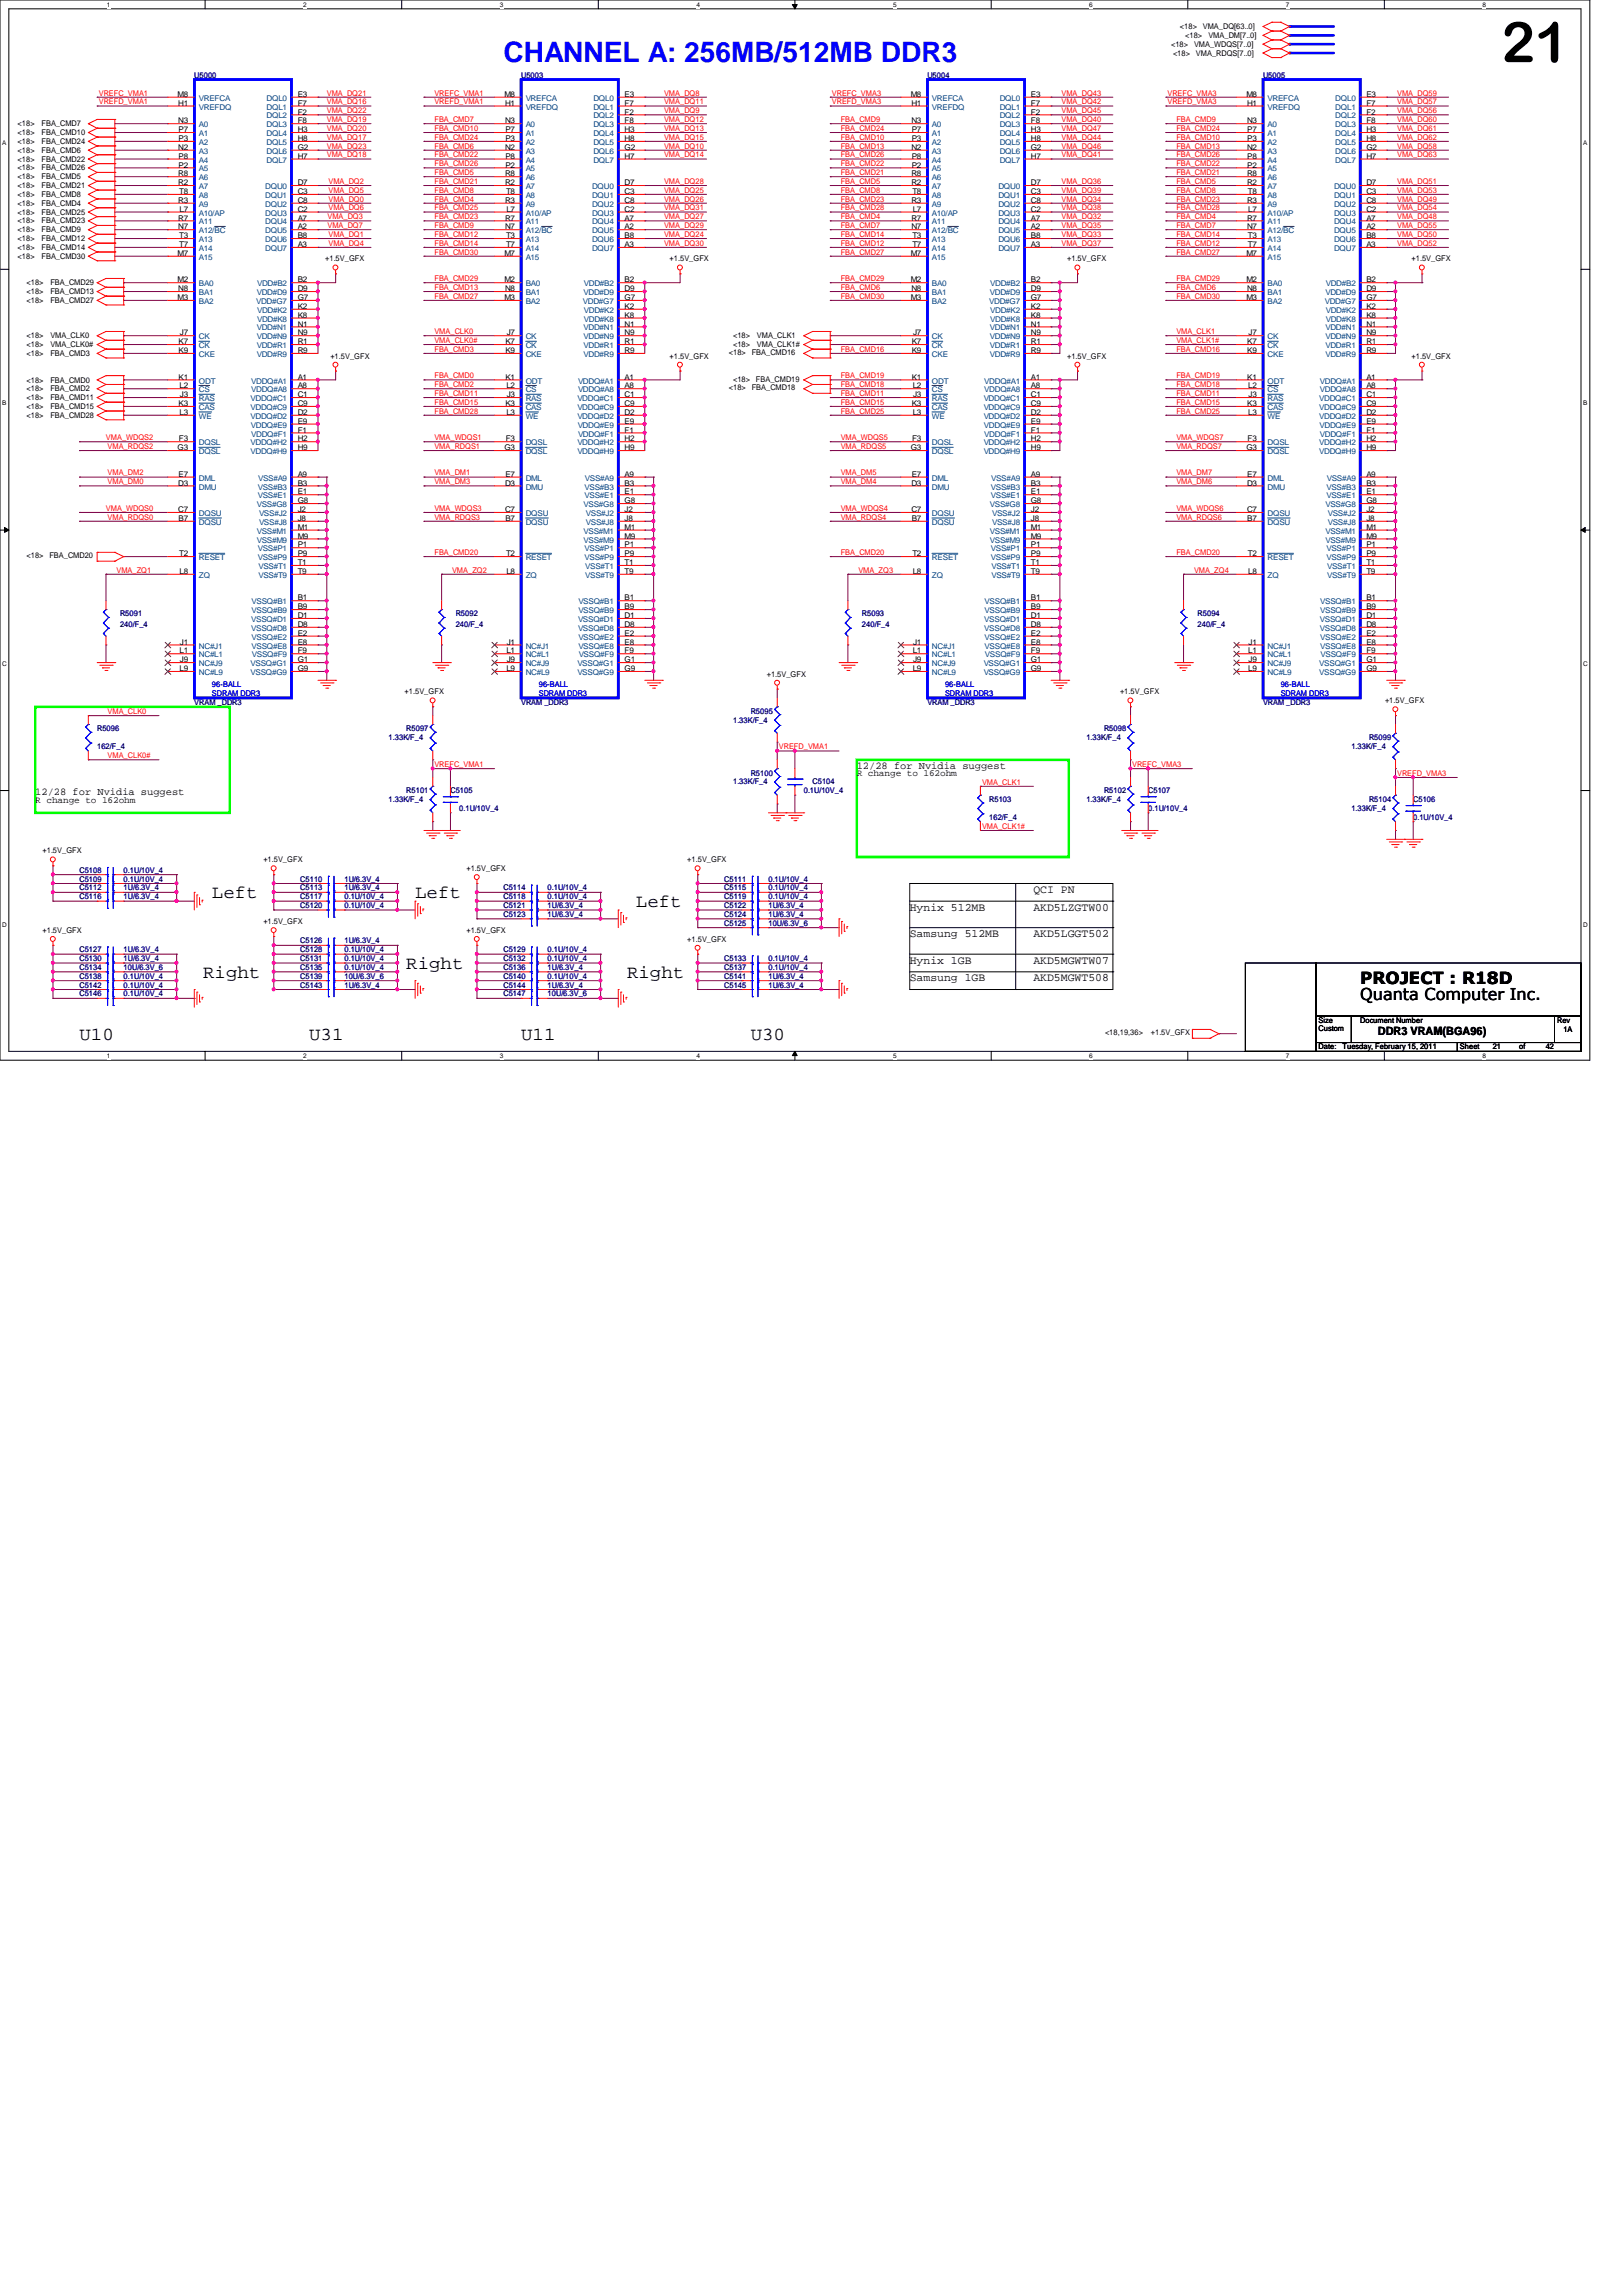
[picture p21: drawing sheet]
<svg xmlns="http://www.w3.org/2000/svg" width="210mm" height="297mm" viewBox="0 0 210 297" stroke-linecap="round" stroke-linejoin="round" font-family="sans-serif">
<defs><g id="words">
<text font-size="7.3" x="194.3" y="8">21</text>
<text font-size="3.6" fill="#00f" x="65.2" y="8">CHANNEL A: 256MB/512MB DDR3</text>
<g font-size="2.4">
<text x="27.4" y="116.2">Left</text>
<text x="53.7" y="116.2">Left</text>
<text x="82.3" y="117.3">Left</text>
<text x="52.6" y="125.3">Right</text>
<text x="26.3" y="126.5">Right</text>
<text x="81.2" y="126.5">Right</text>
<text x="10.3" y="134.5">U10</text>
<text x="40" y="134.5">U31</text>
<text x="67.4" y="134.5">U11</text>
<text x="97.2" y="134.5">U30</text>
</g>
<text font-size="2.2" x="176" y="127.3">PROJECT : R18D</text>
<text font-size="2.1" x="176" y="129.3">Quanta Computer Inc.</text>
<g font-size="1.5">
<text x="117.7" y="117.8">Hynix 512MB</text>
<text x="133.7" y="115.5">QCI PN</text>
<text x="133.7" y="117.8">AKD5LZGTW00</text>
<text x="117.7" y="121.2">Samsung 512MB</text>
<text x="117.7" y="124.7">Hynix 1GB</text>
<text x="133.7" y="121.2">AKD5LGGT502</text>
<text x="133.7" y="124.7">AKD5MGWTW07</text>
<text x="117.7" y="127">Samsung 1GB</text>
<text x="133.7" y="127">AKD5MGWT508</text>
<text x="178.3" y="133.9">DDR3 VRAM(BGA96)</text>
</g>
<g font-size="1.4">
<text x="110.9" y="99.4">12/28 for Nvidia suggest</text>
<text x="4.6" y="102.9">12/28 for Nvidia suggest</text>
</g>
<g font-size="1.2">
<text x="110.9" y="100.5">R change to 162ohm</text>
<text x="4.6" y="103.9">R change to 162ohm</text>
</g>
<g font-size="1">
<text x="152.7" y="3.8">&lt;18&gt;</text>
<text x="153.4" y="4.9">&lt;18&gt;</text>
<text x="155.7" y="3.8">VMA_DQ[63..0]</text>
<text x="156.4" y="4.9">VMA_DM[7..0]</text>
<text x="151.6" y="6.1">&lt;18&gt;</text>
<text x="151.8" y="7.2">&lt;18&gt;</text>
<text x="154.5" y="6.1">VMA_WDQS[7..0]</text>
<text x="154.8" y="7.2">VMA_RDQS[7..0]</text>
<text x="2.3" y="16.3">&lt;18&gt;</text>
<text x="2.3" y="17.5">&lt;18&gt;</text>
<text x="5.4" y="16.3">FBA_CMD7</text>
<text x="5.4" y="17.5">FBA_CMD10</text>
<text x="23" y="12.5">M8</text>
<text x="23.1" y="16">N3</text>
<text x="23.1" y="13.7">H1</text>
<text x="23.1" y="17.1">P7</text>
<text x="38.5" y="12.5">E3</text>
<text x="38.5" y="13.7">F7</text>
<text x="38.5" y="14.8">F2</text>
<text x="38.5" y="16">F8</text>
<text x="38.5" y="17.1">H3</text>
<text x="65.3" y="12.5">M8</text>
<text x="65.4" y="16">N3</text>
<text x="65.4" y="13.7">H1</text>
<text x="65.4" y="17.1">P7</text>
<text x="80.8" y="12.5">E3</text>
<text x="80.8" y="13.7">F7</text>
<text x="80.8" y="14.8">F2</text>
<text x="80.8" y="16">F8</text>
<text x="80.8" y="17.1">H3</text>
<text x="117.9" y="12.5">M8</text>
<text x="117.9" y="16">N3</text>
<text x="117.9" y="13.7">H1</text>
<text x="118" y="17.1">P7</text>
<text x="133.4" y="12.5">E3</text>
<text x="133.4" y="13.7">F7</text>
<text x="133.4" y="14.8">F2</text>
<text x="133.4" y="16">F8</text>
<text x="133.4" y="17.1">H3</text>
<text x="161.3" y="12.5">M8</text>
<text x="161.4" y="16">N3</text>
<text x="161.4" y="13.7">H1</text>
<text x="161.4" y="17.1">P7</text>
<text x="176.8" y="12.5">E3</text>
<text x="176.8" y="13.7">F7</text>
<text x="176.8" y="14.8">F2</text>
<text x="176.8" y="16">F8</text>
<text x="176.8" y="17.1">H3</text>
<text x="2.3" y="18.6">&lt;18&gt;</text>
<text x="2.3" y="22.1">&lt;18&gt;</text>
<text x="2.3" y="19.8">&lt;18&gt;</text>
<text x="2.3" y="20.9">&lt;18&gt;</text>
<text x="2.3" y="23.2">&lt;18&gt;</text>
<text x="5.4" y="18.6">FBA_CMD24</text>
<text x="5.4" y="22.1">FBA_CMD26</text>
<text x="5.4" y="19.8">FBA_CMD6</text>
<text x="5.4" y="20.9">FBA_CMD22</text>
<text x="5.4" y="23.2">FBA_CMD5</text>
<text x="23.1" y="19.4">N2</text>
<text x="23.1" y="22.8">R8</text>
<text x="23.1" y="24">R2</text>
<text x="23.1" y="18.2">P3</text>
<text x="23.1" y="20.5">P8</text>
<text x="23.1" y="21.7">P2</text>
<text x="38.5" y="18.2">H8</text>
<text x="38.5" y="19.4">G2</text>
<text x="38.5" y="20.5">H7</text>
<text x="38.5" y="24">D7</text>
<text x="65.4" y="19.4">N2</text>
<text x="65.4" y="22.8">R8</text>
<text x="65.4" y="24">R2</text>
<text x="65.4" y="18.2">P3</text>
<text x="65.4" y="20.5">P8</text>
<text x="65.4" y="21.7">P2</text>
<text x="80.8" y="18.2">H8</text>
<text x="80.8" y="19.4">G2</text>
<text x="80.8" y="20.5">H7</text>
<text x="80.8" y="24">D7</text>
<text x="117.9" y="19.4">N2</text>
<text x="117.9" y="22.8">R8</text>
<text x="117.9" y="24">R2</text>
<text x="118" y="18.2">P3</text>
<text x="118" y="20.5">P8</text>
<text x="118" y="21.7">P2</text>
<text x="133.4" y="18.2">H8</text>
<text x="133.4" y="19.4">G2</text>
<text x="133.4" y="20.5">H7</text>
<text x="133.4" y="24">D7</text>
<text x="161.4" y="19.4">N2</text>
<text x="161.4" y="22.8">R8</text>
<text x="161.4" y="24">R2</text>
<text x="161.4" y="18.2">P3</text>
<text x="161.4" y="20.5">P8</text>
<text x="161.4" y="21.7">P2</text>
<text x="176.8" y="18.2">H8</text>
<text x="176.8" y="19.4">G2</text>
<text x="176.8" y="20.5">H7</text>
<text x="176.8" y="24">D7</text>
<text x="2.3" y="25.5">&lt;18&gt;</text>
<text x="2.3" y="24.3">&lt;18&gt;</text>
<text x="2.3" y="28.9">&lt;18&gt;</text>
<text x="2.3" y="26.6">&lt;18&gt;</text>
<text x="2.3" y="27.8">&lt;18&gt;</text>
<text x="5.4" y="25.5">FBA_CMD8</text>
<text x="5.4" y="24.3">FBA_CMD21</text>
<text x="5.4" y="28.9">FBA_CMD23</text>
<text x="5.4" y="26.6">FBA_CMD4</text>
<text x="5.4" y="27.8">FBA_CMD25</text>
<text x="23.1" y="26.2">R3</text>
<text x="23.1" y="28.5">R7</text>
<text x="23.1" y="29.7">N7</text>
<text x="23.2" y="25.1">T8</text>
<text x="23.2" y="27.4">L7</text>
<text x="38.5" y="25.1">C3</text>
<text x="38.5" y="26.2">C8</text>
<text x="38.5" y="27.4">C2</text>
<text x="38.5" y="28.5">A7</text>
<text x="38.5" y="29.7">A2</text>
<text x="65.4" y="26.2">R3</text>
<text x="65.4" y="28.5">R7</text>
<text x="65.4" y="29.7">N7</text>
<text x="65.5" y="25.1">T8</text>
<text x="65.5" y="27.4">L7</text>
<text x="80.8" y="25.1">C3</text>
<text x="80.8" y="26.2">C8</text>
<text x="80.8" y="27.4">C2</text>
<text x="80.8" y="28.5">A7</text>
<text x="80.8" y="29.7">A2</text>
<text x="117.9" y="26.2">R3</text>
<text x="117.9" y="28.5">R7</text>
<text x="117.9" y="29.7">N7</text>
<text x="118.1" y="25.1">T8</text>
<text x="118.1" y="27.4">L7</text>
<text x="133.4" y="25.1">C3</text>
<text x="133.4" y="26.2">C8</text>
<text x="133.4" y="27.4">C2</text>
<text x="133.4" y="28.5">A7</text>
<text x="133.4" y="29.7">A2</text>
<text x="161.4" y="26.2">R3</text>
<text x="161.4" y="28.5">R7</text>
<text x="161.4" y="29.7">N7</text>
<text x="161.5" y="25.1">T8</text>
<text x="161.5" y="27.4">L7</text>
<text x="176.8" y="25.1">C3</text>
<text x="176.8" y="26.2">C8</text>
<text x="176.8" y="27.4">C2</text>
<text x="176.8" y="28.5">A7</text>
<text x="176.8" y="29.7">A2</text>
<text x="2.3" y="31.2">&lt;18&gt;</text>
<text x="2.3" y="30.1">&lt;18&gt;</text>
<text x="2.3" y="32.3">&lt;18&gt;</text>
<text x="2.3" y="33.5">&lt;18&gt;</text>
<text x="5.4" y="31.2">FBA_CMD12</text>
<text x="5.4" y="30.1">FBA_CMD9</text>
<text x="5.4" y="32.3">FBA_CMD14</text>
<text x="5.4" y="33.5">FBA_CMD30</text>
<text x="23" y="33.1">M7</text>
<text x="23.2" y="30.8">T3</text>
<text x="23.2" y="32">T7</text>
<text x="38.5" y="30.8">B8</text>
<text x="38.5" y="32">A3</text>
<text x="42.1" y="33.8">+1.5V_GFX</text>
<text x="65.3" y="33.1">M7</text>
<text x="65.5" y="30.8">T3</text>
<text x="65.5" y="32">T7</text>
<text x="80.8" y="30.8">B8</text>
<text x="80.8" y="32">A3</text>
<text x="86.7" y="33.8">+1.5V_GFX</text>
<text x="117.9" y="33.1">M7</text>
<text x="118.1" y="30.8">T3</text>
<text x="118.1" y="32">T7</text>
<text x="133.4" y="30.8">B8</text>
<text x="133.4" y="32">A3</text>
<text x="138.1" y="33.8">+1.5V_GFX</text>
<text x="161.3" y="33.1">M7</text>
<text x="161.5" y="30.8">T3</text>
<text x="161.5" y="32">T7</text>
<text x="176.8" y="30.8">B8</text>
<text x="176.8" y="32">A3</text>
<text x="182.7" y="33.8">+1.5V_GFX</text>
<text x="3.4" y="38.1">&lt;18&gt;</text>
<text x="3.4" y="36.9">&lt;18&gt;</text>
<text x="3.4" y="39.2">&lt;18&gt;</text>
<text x="6.5" y="38.1">FBA_CMD13</text>
<text x="6.5" y="36.9">FBA_CMD29</text>
<text x="6.5" y="39.2">FBA_CMD27</text>
<text x="23" y="36.5">M2</text>
<text x="23" y="38.8">M3</text>
<text x="23.1" y="37.7">N8</text>
<text x="38.5" y="36.5">B2</text>
<text x="38.5" y="37.7">D9</text>
<text x="38.5" y="38.8">G7</text>
<text x="38.5" y="40">K2</text>
<text x="38.5" y="41.1">K8</text>
<text x="65.3" y="36.5">M2</text>
<text x="65.3" y="38.8">M3</text>
<text x="65.4" y="37.7">N8</text>
<text x="80.8" y="36.5">B2</text>
<text x="80.8" y="37.7">D9</text>
<text x="80.8" y="38.8">G7</text>
<text x="80.8" y="40">K2</text>
<text x="80.8" y="41.1">K8</text>
<text x="117.9" y="36.5">M2</text>
<text x="117.9" y="38.8">M3</text>
<text x="117.9" y="37.7">N8</text>
<text x="133.4" y="36.5">B2</text>
<text x="133.4" y="37.7">D9</text>
<text x="133.4" y="38.8">G7</text>
<text x="133.4" y="40">K2</text>
<text x="133.4" y="41.1">K8</text>
<text x="161.3" y="36.5">M2</text>
<text x="161.3" y="38.8">M3</text>
<text x="161.4" y="37.7">N8</text>
<text x="176.8" y="36.5">B2</text>
<text x="176.8" y="37.7">D9</text>
<text x="176.8" y="38.8">G7</text>
<text x="176.8" y="40">K2</text>
<text x="176.8" y="41.1">K8</text>
<text x="3.4" y="43.8">&lt;18&gt;</text>
<text x="3.4" y="44.9">&lt;18&gt;</text>
<text x="3.4" y="46.1">&lt;18&gt;</text>
<text x="6.5" y="43.8">VMA_CLK0</text>
<text x="6.5" y="44.9">VMA_CLK0#</text>
<text x="6.5" y="46.1">FBA_CMD3</text>
<text x="23.1" y="45.7">K9</text>
<text x="23.1" y="44.5">K7</text>
<text x="23.3" y="43.4">J7</text>
<text x="38.5" y="42.2">N1</text>
<text x="38.5" y="43.4">N9</text>
<text x="38.5" y="44.5">R1</text>
<text x="38.5" y="45.7">R9</text>
<text x="42.8" y="46.4">+1.5V_GFX</text>
<text x="65.4" y="45.7">K9</text>
<text x="65.4" y="44.5">K7</text>
<text x="65.6" y="43.4">J7</text>
<text x="80.8" y="42.2">N1</text>
<text x="80.8" y="43.4">N9</text>
<text x="80.8" y="44.5">R1</text>
<text x="80.8" y="45.7">R9</text>
<text x="86.7" y="46.4">+1.5V_GFX</text>
<text x="94.3" y="45.9">&lt;18&gt;</text>
<text x="94.9" y="44.9">&lt;18&gt;</text>
<text x="94.9" y="43.8">&lt;18&gt;</text>
<text x="97.3" y="45.9">FBA_CMD16</text>
<text x="98" y="44.9">VMA_CLK1#</text>
<text x="98" y="43.8">VMA_CLK1</text>
<text x="118" y="45.7">K9</text>
<text x="118" y="44.5">K7</text>
<text x="118.2" y="43.4">J7</text>
<text x="133.4" y="42.2">N1</text>
<text x="133.4" y="43.4">N9</text>
<text x="133.4" y="44.5">R1</text>
<text x="133.4" y="45.7">R9</text>
<text x="138.1" y="46.4">+1.5V_GFX</text>
<text x="161.4" y="45.7">K9</text>
<text x="161.4" y="44.5">K7</text>
<text x="161.6" y="43.4">J7</text>
<text x="176.8" y="42.2">N1</text>
<text x="176.8" y="43.4">N9</text>
<text x="176.8" y="44.5">R1</text>
<text x="176.8" y="45.7">R9</text>
<text x="182.7" y="46.4">+1.5V_GFX</text>
<text x="3.4" y="50.6">&lt;18&gt;</text>
<text x="3.4" y="52.9">&lt;18&gt;</text>
<text x="3.4" y="51.8">&lt;18&gt;</text>
<text x="3.4" y="49.5">&lt;18&gt;</text>
<text x="6.5" y="50.6">FBA_CMD2</text>
<text x="6.5" y="52.9">FBA_CMD15</text>
<text x="6.5" y="51.8">FBA_CMD11</text>
<text x="6.5" y="49.5">FBA_CMD0</text>
<text x="23.1" y="52.5">K3</text>
<text x="23.1" y="49.1">K1</text>
<text x="23.2" y="53.7">L3</text>
<text x="23.2" y="50.2">L2</text>
<text x="23.3" y="51.4">J3</text>
<text x="38.5" y="49.1">A1</text>
<text x="38.5" y="50.2">A8</text>
<text x="38.5" y="51.4">C1</text>
<text x="38.5" y="52.5">C9</text>
<text x="38.5" y="53.7">D2</text>
<text x="65.4" y="52.5">K3</text>
<text x="65.4" y="49.1">K1</text>
<text x="65.5" y="53.7">L3</text>
<text x="65.5" y="50.2">L2</text>
<text x="65.6" y="51.4">J3</text>
<text x="80.8" y="49.1">A1</text>
<text x="80.8" y="50.2">A8</text>
<text x="80.8" y="51.4">C1</text>
<text x="80.8" y="52.5">C9</text>
<text x="80.8" y="53.7">D2</text>
<text x="94.3" y="50.5">&lt;18&gt;</text>
<text x="94.9" y="49.4">&lt;18&gt;</text>
<text x="97.3" y="50.5">FBA_CMD18</text>
<text x="97.8" y="49.4">FBA_CMD19</text>
<text x="118" y="52.5">K3</text>
<text x="118" y="49.1">K1</text>
<text x="118.1" y="53.7">L3</text>
<text x="118.1" y="50.2">L2</text>
<text x="118.2" y="51.4">J3</text>
<text x="133.4" y="49.1">A1</text>
<text x="133.4" y="50.2">A8</text>
<text x="133.4" y="51.4">C1</text>
<text x="133.4" y="52.5">C9</text>
<text x="133.4" y="53.7">D2</text>
<text x="161.4" y="52.5">K3</text>
<text x="161.4" y="49.1">K1</text>
<text x="161.5" y="53.7">L3</text>
<text x="161.5" y="50.2">L2</text>
<text x="161.6" y="51.4">J3</text>
<text x="176.8" y="49.1">A1</text>
<text x="176.8" y="50.2">A8</text>
<text x="176.8" y="51.4">C1</text>
<text x="176.8" y="52.5">C9</text>
<text x="176.8" y="53.7">D2</text>
<text x="3.4" y="54.1">&lt;18&gt;</text>
<text x="6.5" y="54.1">FBA_CMD28</text>
<text x="23" y="58.3">G3</text>
<text x="23.2" y="57.1">F3</text>
<text x="38.5" y="54.8">E9</text>
<text x="38.5" y="56">F1</text>
<text x="38.5" y="57.1">H2</text>
<text x="38.5" y="58.3">H9</text>
<text x="65.3" y="58.3">G3</text>
<text x="65.4" y="57.1">F3</text>
<text x="80.8" y="54.8">E9</text>
<text x="80.8" y="56">F1</text>
<text x="80.8" y="57.1">H2</text>
<text x="80.8" y="58.3">H9</text>
<text x="117.9" y="58.3">G3</text>
<text x="118" y="57.1">F3</text>
<text x="133.4" y="54.8">E9</text>
<text x="133.4" y="56">F1</text>
<text x="133.4" y="57.1">H2</text>
<text x="133.4" y="58.3">H9</text>
<text x="161.3" y="58.3">G3</text>
<text x="161.5" y="57.1">F3</text>
<text x="176.8" y="54.8">E9</text>
<text x="176.8" y="56">F1</text>
<text x="176.8" y="57.1">H2</text>
<text x="176.8" y="58.3">H9</text>
<text x="23.1" y="62.8">D3</text>
<text x="23.1" y="61.7">E7</text>
<text x="38.5" y="61.7">A9</text>
<text x="38.5" y="64">E1</text>
<text x="38.5" y="62.8">B3</text>
<text x="38.5" y="65.1">G8</text>
<text x="65.4" y="62.8">D3</text>
<text x="65.4" y="61.7">E7</text>
<text x="80.8" y="61.7">A9</text>
<text x="80.8" y="64">E1</text>
<text x="80.8" y="62.8">B3</text>
<text x="80.8" y="65.1">G8</text>
<text x="117.9" y="62.8">D3</text>
<text x="118" y="61.7">E7</text>
<text x="133.4" y="61.7">A9</text>
<text x="133.4" y="64">E1</text>
<text x="133.4" y="62.8">B3</text>
<text x="133.4" y="65.1">G8</text>
<text x="161.4" y="62.8">D3</text>
<text x="161.4" y="61.7">E7</text>
<text x="176.8" y="61.7">A9</text>
<text x="176.8" y="64">E1</text>
<text x="176.8" y="62.8">B3</text>
<text x="176.8" y="65.1">G8</text>
<text x="23.1" y="66.3">C7</text>
<text x="23.1" y="67.4">B7</text>
<text x="23.2" y="72">T2</text>
<text x="38.5" y="66.3">J2</text>
<text x="38.5" y="67.4">J8</text>
<text x="38.5" y="68.5">M1</text>
<text x="38.5" y="69.7">M9</text>
<text x="38.5" y="70.8">P1</text>
<text x="38.5" y="72">P9</text>
<text x="65.4" y="66.3">C7</text>
<text x="65.4" y="67.4">B7</text>
<text x="65.5" y="72">T2</text>
<text x="80.8" y="66.3">J2</text>
<text x="80.8" y="67.4">J8</text>
<text x="80.8" y="68.5">M1</text>
<text x="80.8" y="69.7">M9</text>
<text x="80.8" y="70.8">P1</text>
<text x="80.8" y="72">P9</text>
<text x="117.9" y="66.3">C7</text>
<text x="118" y="67.4">B7</text>
<text x="118.1" y="72">T2</text>
<text x="133.4" y="66.3">J2</text>
<text x="133.4" y="67.4">J8</text>
<text x="133.4" y="68.5">M1</text>
<text x="133.4" y="69.7">M9</text>
<text x="133.4" y="70.8">P1</text>
<text x="133.4" y="72">P9</text>
<text x="161.4" y="66.3">C7</text>
<text x="161.4" y="67.4">B7</text>
<text x="161.5" y="72">T2</text>
<text x="176.8" y="66.3">J2</text>
<text x="176.8" y="67.4">J8</text>
<text x="176.8" y="68.5">M1</text>
<text x="176.8" y="69.7">M9</text>
<text x="176.8" y="70.8">P1</text>
<text x="176.8" y="72">P9</text>
<text x="3.4" y="72.2">&lt;18&gt;</text>
<text x="6.4" y="72.2">FBA_CMD20</text>
<text x="23.2" y="74.3">L8</text>
<text x="38.5" y="77.7">B1</text>
<text x="38.5" y="73.1">T1</text>
<text x="38.5" y="74.3">T9</text>
<text x="65.5" y="74.3">L8</text>
<text x="80.8" y="77.7">B1</text>
<text x="80.8" y="73.1">T1</text>
<text x="80.8" y="74.3">T9</text>
<text x="118.1" y="74.3">L8</text>
<text x="133.4" y="77.7">B1</text>
<text x="133.4" y="73.1">T1</text>
<text x="133.4" y="74.3">T9</text>
<text x="161.5" y="74.3">L8</text>
<text x="176.8" y="77.7">B1</text>
<text x="176.8" y="73.1">T1</text>
<text x="176.8" y="74.3">T9</text>
<text x="23.3" y="83.4">J1</text>
<text x="38.5" y="80">D1</text>
<text x="38.5" y="78.8">B9</text>
<text x="38.5" y="81.1">D8</text>
<text x="38.5" y="82.3">E2</text>
<text x="38.5" y="83.4">E8</text>
<text x="65.6" y="83.4">J1</text>
<text x="80.8" y="80">D1</text>
<text x="80.8" y="78.8">B9</text>
<text x="80.8" y="81.1">D8</text>
<text x="80.8" y="82.3">E2</text>
<text x="80.8" y="83.4">E8</text>
<text x="118.2" y="83.4">J1</text>
<text x="133.4" y="80">D1</text>
<text x="133.4" y="78.8">B9</text>
<text x="133.4" y="81.1">D8</text>
<text x="133.4" y="82.3">E2</text>
<text x="133.4" y="83.4">E8</text>
<text x="161.6" y="83.4">J1</text>
<text x="176.8" y="80">D1</text>
<text x="176.8" y="78.8">B9</text>
<text x="176.8" y="81.1">D8</text>
<text x="176.8" y="82.3">E2</text>
<text x="176.8" y="83.4">E8</text>
<text x="23.2" y="84.5">L1</text>
<text x="23.2" y="86.8">L9</text>
<text x="23.3" y="85.7">J9</text>
<text x="38.5" y="84.5">F9</text>
<text x="38.5" y="85.7">G1</text>
<text x="38.5" y="86.8">G9</text>
<text x="52.4" y="89.8">+1.5V_GFX</text>
<text x="65.5" y="84.5">L1</text>
<text x="65.5" y="86.8">L9</text>
<text x="65.6" y="85.7">J9</text>
<text x="80.8" y="84.5">F9</text>
<text x="80.8" y="85.7">G1</text>
<text x="80.8" y="86.8">G9</text>
<text x="99.2" y="87.5">+1.5V_GFX</text>
<text x="118.1" y="84.5">L1</text>
<text x="118.1" y="86.8">L9</text>
<text x="118.2" y="85.7">J9</text>
<text x="133.4" y="84.5">F9</text>
<text x="133.4" y="85.7">G1</text>
<text x="133.4" y="86.8">G9</text>
<text x="144.9" y="89.8">+1.5V_GFX</text>
<text x="161.5" y="84.5">L1</text>
<text x="161.5" y="86.8">L9</text>
<text x="161.6" y="85.7">J9</text>
<text x="176.8" y="84.5">F9</text>
<text x="176.8" y="85.7">G1</text>
<text x="176.8" y="86.8">G9</text>
<text x="179.2" y="91">+1.5V_GFX</text>
<text x="5.5" y="110.4">+1.5V_GFX</text>
<text x="34.1" y="111.5">+1.5V_GFX</text>
<text x="60.4" y="112.7">+1.5V_GFX</text>
<text x="88.9" y="111.5">+1.5V_GFX</text>
<text x="34.1" y="119.5">+1.5V_GFX</text>
<text x="5.5" y="120.7">+1.5V_GFX</text>
<text x="60.4" y="120.7">+1.5V_GFX</text>
<text x="88.9" y="121.8">+1.5V_GFX</text>
<text x="143" y="133.9">&lt;18,19,36&gt;</text>
<text x="148.9" y="133.9">+1.5V_GFX</text>
<text x="170.6" y="132.3">Size</text>
<text x="170.6" y="135.8">Date:</text>
<text x="170.6" y="133.4">Custom</text>
<text x="173.7" y="135.8">Tuesday, February 15, 2011</text>
<text x="176" y="132.3">Document Number</text>
<text x="188.9" y="135.8">Sheet</text>
<text x="193.2" y="135.8">21</text>
<text x="196.6" y="135.8">of</text>
<text x="200" y="135.8">42</text>
<text x="201.5" y="132.3">Rev</text>
<text x="202.3" y="133.5">1A</text>
</g>
<g font-size="1" fill="#000080">
<text x="25.1" y="10">U5000</text>
<text x="67.4" y="10">U5003</text>
<text x="120" y="10">U5004</text>
<text x="163.4" y="10">U5005</text>
<text x="15.5" y="79.8">R5091</text>
<text x="15.5" y="81.1">240/F_4</text>
<text x="59" y="79.8">R5092</text>
<text x="59" y="81.1">240/F_4</text>
<text x="111.5" y="79.8">R5093</text>
<text x="111.5" y="81.1">240/F_4</text>
<text x="155" y="79.8">R5094</text>
<text x="155" y="81.1">240/F_4</text>
<text x="12.6" y="94.6">R5096</text>
<text x="25.1" y="91.2">VRAM _DDR3</text>
<text x="50.3" y="95.8">1.33K/F_4</text>
<text x="52.6" y="94.6">R5097</text>
<text x="67.4" y="91.2">VRAM _DDR3</text>
<text x="94.9" y="93.5">1.33K/F_4</text>
<text x="97.2" y="92.3">R5095</text>
<text x="120" y="91.2">VRAM _DDR3</text>
<text x="140.6" y="95.8">1.33K/F_4</text>
<text x="142.9" y="94.6">R5098</text>
<text x="163.4" y="91.2">VRAM _DDR3</text>
<text x="177.2" y="95.8">R5099</text>
<text x="12.6" y="96.9">162/F_4</text>
<text x="94.9" y="101.5">1.33K/F_4</text>
<text x="97.2" y="100.3">R5100</text>
<text x="105.2" y="101.5">C5104</text>
<text x="174.9" y="96.9">1.33K/F_4</text>
<text x="50.3" y="103.8">1.33K/F_4</text>
<text x="52.6" y="102.6">R5101</text>
<text x="58.3" y="102.6">C5105</text>
<text x="59.4" y="104.9">0.1U/10V_4</text>
<text x="104" y="102.6">0.1U/10V_4</text>
<text x="128" y="103.8">R5103</text>
<text x="128" y="106">162/F_4</text>
<text x="140.6" y="103.8">1.33K/F_4</text>
<text x="142.9" y="102.6">R5102</text>
<text x="148.6" y="102.6">C5107</text>
<text x="148.6" y="104.9">0.1U/10V_4</text>
<text x="174.9" y="104.9">1.33K/F_4</text>
<text x="177.2" y="103.8">R5104</text>
<text x="182.9" y="103.8">C5106</text>
<text x="182.9" y="106">0.1U/10V_4</text>
<text x="10.3" y="112.9">C5108</text>
<text x="16" y="112.9">0.1U/10V_4</text>
<text x="10.3" y="114">C5109</text>
<text x="10.3" y="115.2">C5112</text>
<text x="10.3" y="116.3">C5116</text>
<text x="16" y="114">0.1U/10V_4</text>
<text x="16" y="115.2">1U/6.3V_4</text>
<text x="16" y="116.3">1U/6.3V_4</text>
<text x="38.9" y="117.5">C5120</text>
<text x="38.9" y="114">C5110</text>
<text x="38.9" y="115.2">C5113</text>
<text x="38.9" y="116.3">C5117</text>
<text x="44.6" y="117.5">0.1U/10V_4</text>
<text x="44.6" y="114">1U/6.3V_4</text>
<text x="44.6" y="115.2">1U/6.3V_4</text>
<text x="44.6" y="116.3">0.1U/10V_4</text>
<text x="65.2" y="118.6">C5123</text>
<text x="65.2" y="117.5">C5121</text>
<text x="65.2" y="116.3">C5118</text>
<text x="65.2" y="115.2">C5114</text>
<text x="70.9" y="118.6">1U/6.3V_4</text>
<text x="70.9" y="117.5">1U/6.3V_4</text>
<text x="70.9" y="116.3">0.1U/10V_4</text>
<text x="70.9" y="115.2">0.1U/10V_4</text>
<text x="93.7" y="114">C5111</text>
<text x="93.7" y="115.2">C5115</text>
<text x="93.7" y="118.6">C5124</text>
<text x="93.7" y="119.8">C5125</text>
<text x="93.7" y="117.5">C5122</text>
<text x="93.7" y="116.3">C5119</text>
<text x="99.4" y="114">0.1U/10V_4</text>
<text x="99.4" y="115.2">0.1U/10V_4</text>
<text x="99.4" y="118.6">1U/6.3V_4</text>
<text x="99.4" y="119.8">10U/6.3V_6</text>
<text x="99.4" y="117.5">1U/6.3V_4</text>
<text x="99.4" y="116.3">0.1U/10V_4</text>
<text x="10.3" y="124.3">C5130</text>
<text x="10.3" y="123.2">C5127</text>
<text x="10.3" y="125.5">C5134</text>
<text x="16" y="124.3">1U/6.3V_4</text>
<text x="16" y="123.2">1U/6.3V_4</text>
<text x="16" y="125.5">10U/6.3V_6</text>
<text x="38.9" y="125.5">C5135</text>
<text x="38.9" y="124.3">C5131</text>
<text x="38.9" y="123.2">C5128</text>
<text x="38.9" y="122">C5126</text>
<text x="44.6" y="125.5">0.1U/10V_4</text>
<text x="44.6" y="124.3">0.1U/10V_4</text>
<text x="44.6" y="123.2">0.1U/10V_4</text>
<text x="44.6" y="122">1U/6.3V_4</text>
<text x="65.2" y="123.2">C5129</text>
<text x="65.2" y="125.5">C5136</text>
<text x="65.2" y="124.3">C5132</text>
<text x="70.9" y="123.2">0.1U/10V_4</text>
<text x="70.9" y="125.5">1U/6.3V_4</text>
<text x="70.9" y="124.3">0.1U/10V_4</text>
<text x="93.7" y="125.5">C5137</text>
<text x="93.7" y="124.3">C5133</text>
<text x="99.4" y="125.5">0.1U/10V_4</text>
<text x="99.4" y="124.3">0.1U/10V_4</text>
<text x="10.3" y="127.8">C5142</text>
<text x="10.3" y="126.6">C5138</text>
<text x="10.3" y="128.9">C5146</text>
<text x="16" y="127.8">0.1U/10V_4</text>
<text x="16" y="126.6">0.1U/10V_4</text>
<text x="16" y="128.9">0.1U/10V_4</text>
<text x="38.9" y="126.6">C5139</text>
<text x="38.9" y="127.8">C5143</text>
<text x="44.6" y="126.6">10U/6.3V_6</text>
<text x="44.6" y="127.8">1U/6.3V_4</text>
<text x="65.2" y="126.6">C5140</text>
<text x="65.2" y="127.8">C5144</text>
<text x="65.2" y="128.9">C5147</text>
<text x="70.9" y="126.6">0.1U/10V_4</text>
<text x="70.9" y="127.8">1U/6.3V_4</text>
<text x="70.9" y="128.9">10U/6.3V_6</text>
<text x="93.7" y="126.6">C5141</text>
<text x="93.7" y="127.8">C5145</text>
<text x="99.4" y="126.6">1U/6.3V_4</text>
<text x="99.4" y="127.8">1U/6.3V_4</text>
</g>
<g font-size="1" fill="#f00">
<text x="12.8" y="12.4">VREFC_VMA1</text>
<text x="12.8" y="13.5">VREFD_VMA1</text>
<text x="42.3" y="16.9">VMA_DQ20</text>
<text x="42.3" y="15.8">VMA_DQ19</text>
<text x="42.3" y="14.6">VMA_DQ22</text>
<text x="42.3" y="12.4">VMA_DQ21</text>
<text x="42.3" y="13.5">VMA_DQ16</text>
<text x="56.2" y="12.4">VREFC_VMA1</text>
<text x="56.2" y="13.5">VREFD_VMA1</text>
<text x="56.2" y="16.9">FBA_CMD10</text>
<text x="56.2" y="15.8">FBA_CMD7</text>
<text x="85.9" y="13.5">VMA_DQ11</text>
<text x="85.9" y="12.4">VMA_DQ8</text>
<text x="85.9" y="16.9">VMA_DQ13</text>
<text x="85.9" y="15.8">VMA_DQ12</text>
<text x="85.9" y="14.6">VMA_DQ9</text>
<text x="107.7" y="12.4">VREFC_VMA3</text>
<text x="107.7" y="13.5">VREFD_VMA3</text>
<text x="108.8" y="16.9">FBA_CMD24</text>
<text x="108.8" y="15.8">FBA_CMD9</text>
<text x="137.4" y="14.6">VMA_DQ45</text>
<text x="137.4" y="12.4">VMA_DQ43</text>
<text x="137.4" y="15.8">VMA_DQ40</text>
<text x="137.4" y="16.9">VMA_DQ47</text>
<text x="137.4" y="13.5">VMA_DQ42</text>
<text x="151.1" y="12.4">VREFC_VMA3</text>
<text x="151.1" y="13.5">VREFD_VMA3</text>
<text x="152.2" y="16.9">FBA_CMD24</text>
<text x="152.2" y="15.8">FBA_CMD9</text>
<text x="180.8" y="15.8">VMA_DQ60</text>
<text x="180.8" y="16.9">VMA_DQ61</text>
<text x="180.8" y="13.5">VMA_DQ57</text>
<text x="180.8" y="12.4">VMA_DQ59</text>
<text x="180.8" y="14.6">VMA_DQ56</text>
<text x="42.3" y="19.2">VMA_DQ23</text>
<text x="42.3" y="20.4">VMA_DQ18</text>
<text x="42.3" y="18.1">VMA_DQ17</text>
<text x="42.5" y="23.8">VMA_DQ2</text>
<text x="56.2" y="23.8">FBA_CMD21</text>
<text x="56.2" y="22.6">FBA_CMD5</text>
<text x="56.2" y="19.2">FBA_CMD6</text>
<text x="56.2" y="20.4">FBA_CMD22</text>
<text x="56.2" y="21.5">FBA_CMD26</text>
<text x="56.2" y="18.1">FBA_CMD24</text>
<text x="85.9" y="20.4">VMA_DQ14</text>
<text x="85.9" y="23.8">VMA_DQ28</text>
<text x="85.9" y="19.2">VMA_DQ10</text>
<text x="85.9" y="18.1">VMA_DQ15</text>
<text x="108.8" y="23.8">FBA_CMD5</text>
<text x="108.8" y="22.6">FBA_CMD21</text>
<text x="108.8" y="19.2">FBA_CMD13</text>
<text x="108.8" y="20.4">FBA_CMD26</text>
<text x="108.8" y="21.5">FBA_CMD22</text>
<text x="108.8" y="18.1">FBA_CMD10</text>
<text x="137.4" y="23.8">VMA_DQ36</text>
<text x="137.4" y="18.1">VMA_DQ44</text>
<text x="137.4" y="19.2">VMA_DQ46</text>
<text x="137.4" y="20.4">VMA_DQ41</text>
<text x="152.2" y="23.8">FBA_CMD5</text>
<text x="152.2" y="22.6">FBA_CMD21</text>
<text x="152.2" y="19.2">FBA_CMD13</text>
<text x="152.2" y="20.4">FBA_CMD26</text>
<text x="152.2" y="21.5">FBA_CMD22</text>
<text x="152.2" y="18.1">FBA_CMD10</text>
<text x="180.8" y="20.4">VMA_DQ63</text>
<text x="180.8" y="19.2">VMA_DQ58</text>
<text x="180.8" y="18.1">VMA_DQ62</text>
<text x="180.8" y="23.8">VMA_DQ51</text>
<text x="42.4" y="28.4">VMA_DQ3</text>
<text x="42.4" y="29.5">VMA_DQ7</text>
<text x="42.5" y="24.9">VMA_DQ5</text>
<text x="42.5" y="27.2">VMA_DQ6</text>
<text x="42.5" y="26.1">VMA_DQ0</text>
<text x="56.2" y="28.4">FBA_CMD23</text>
<text x="56.2" y="26.1">FBA_CMD4</text>
<text x="56.2" y="27.2">FBA_CMD25</text>
<text x="56.2" y="24.9">FBA_CMD8</text>
<text x="56.2" y="29.5">FBA_CMD9</text>
<text x="85.9" y="27.2">VMA_DQ31</text>
<text x="85.9" y="26.1">VMA_DQ26</text>
<text x="85.9" y="24.9">VMA_DQ25</text>
<text x="85.9" y="29.5">VMA_DQ29</text>
<text x="85.9" y="28.4">VMA_DQ27</text>
<text x="108.8" y="28.4">FBA_CMD4</text>
<text x="108.8" y="26.1">FBA_CMD23</text>
<text x="108.8" y="27.2">FBA_CMD28</text>
<text x="108.8" y="24.9">FBA_CMD8</text>
<text x="108.8" y="29.5">FBA_CMD7</text>
<text x="137.4" y="28.4">VMA_DQ32</text>
<text x="137.4" y="24.9">VMA_DQ39</text>
<text x="137.4" y="26.1">VMA_DQ34</text>
<text x="137.4" y="29.5">VMA_DQ35</text>
<text x="137.4" y="27.2">VMA_DQ38</text>
<text x="152.2" y="28.4">FBA_CMD4</text>
<text x="152.2" y="26.1">FBA_CMD23</text>
<text x="152.2" y="27.2">FBA_CMD28</text>
<text x="152.2" y="24.9">FBA_CMD8</text>
<text x="152.2" y="29.5">FBA_CMD7</text>
<text x="180.8" y="24.9">VMA_DQ53</text>
<text x="180.8" y="29.5">VMA_DQ55</text>
<text x="180.8" y="28.4">VMA_DQ48</text>
<text x="180.8" y="27.2">VMA_DQ54</text>
<text x="180.8" y="26.1">VMA_DQ49</text>
<text x="42.5" y="30.6">VMA_DQ1</text>
<text x="42.5" y="31.8">VMA_DQ4</text>
<text x="56.2" y="30.6">FBA_CMD12</text>
<text x="56.2" y="31.8">FBA_CMD14</text>
<text x="56.2" y="32.9">FBA_CMD30</text>
<text x="85.9" y="30.6">VMA_DQ24</text>
<text x="85.9" y="31.8">VMA_DQ30</text>
<text x="108.8" y="30.6">FBA_CMD14</text>
<text x="108.8" y="32.9">FBA_CMD27</text>
<text x="108.8" y="31.8">FBA_CMD12</text>
<text x="137.4" y="31.8">VMA_DQ37</text>
<text x="137.4" y="30.6">VMA_DQ33</text>
<text x="152.2" y="31.8">FBA_CMD12</text>
<text x="152.2" y="30.6">FBA_CMD14</text>
<text x="152.2" y="32.9">FBA_CMD27</text>
<text x="180.8" y="31.8">VMA_DQ52</text>
<text x="180.8" y="30.6">VMA_DQ50</text>
<text x="56.2" y="36.4">FBA_CMD29</text>
<text x="56.2" y="37.5">FBA_CMD13</text>
<text x="56.2" y="38.7">FBA_CMD27</text>
<text x="108.8" y="36.4">FBA_CMD29</text>
<text x="108.8" y="37.5">FBA_CMD6</text>
<text x="108.8" y="38.7">FBA_CMD30</text>
<text x="152.2" y="38.7">FBA_CMD30</text>
<text x="152.2" y="36.4">FBA_CMD29</text>
<text x="152.2" y="37.5">FBA_CMD6</text>
<text x="56.2" y="43.2">VMA_CLK0</text>
<text x="56.2" y="44.4">VMA_CLK0#</text>
<text x="56.2" y="45.5">FBA_CMD3</text>
<text x="108.8" y="45.5">FBA_CMD16</text>
<text x="152.2" y="43.2">VMA_CLK1</text>
<text x="152.2" y="44.4">VMA_CLK1#</text>
<text x="152.2" y="45.5">FBA_CMD16</text>
<text x="56.2" y="53.5">FBA_CMD28</text>
<text x="56.2" y="48.9">FBA_CMD0</text>
<text x="56.2" y="50.1">FBA_CMD2</text>
<text x="56.2" y="52.4">FBA_CMD15</text>
<text x="56.2" y="51.2">FBA_CMD11</text>
<text x="108.8" y="48.9">FBA_CMD19</text>
<text x="108.8" y="51.2">FBA_CMD11</text>
<text x="108.8" y="53.5">FBA_CMD25</text>
<text x="108.8" y="52.4">FBA_CMD15</text>
<text x="108.8" y="50.1">FBA_CMD18</text>
<text x="152.2" y="48.9">FBA_CMD19</text>
<text x="152.2" y="51.2">FBA_CMD11</text>
<text x="152.2" y="53.5">FBA_CMD25</text>
<text x="152.2" y="52.4">FBA_CMD15</text>
<text x="152.2" y="50.1">FBA_CMD18</text>
<text x="13.7" y="56.9">VMA_WDQS2</text>
<text x="13.9" y="58.1">VMA_RDQS2</text>
<text x="56.2" y="58.1">VMA_RDQS1</text>
<text x="56.2" y="56.9">VMA_WDQS1</text>
<text x="108.8" y="58.1">VMA_RDQS5</text>
<text x="108.8" y="56.9">VMA_WDQS5</text>
<text x="152.2" y="58.1">VMA_RDQS7</text>
<text x="152.2" y="56.9">VMA_WDQS7</text>
<text x="13.9" y="62.7">VMA_DM0</text>
<text x="13.9" y="61.5">VMA_DM2</text>
<text x="56.2" y="62.7">VMA_DM3</text>
<text x="56.2" y="61.5">VMA_DM1</text>
<text x="108.8" y="61.5">VMA_DM5</text>
<text x="108.8" y="62.7">VMA_DM4</text>
<text x="152.2" y="61.5">VMA_DM7</text>
<text x="152.2" y="62.7">VMA_DM6</text>
<text x="13.7" y="66.1">VMA_WDQS0</text>
<text x="13.9" y="67.2">VMA_RDQS0</text>
<text x="56.2" y="67.2">VMA_RDQS3</text>
<text x="56.2" y="66.1">VMA_WDQS3</text>
<text x="56.2" y="71.8">FBA_CMD20</text>
<text x="108.8" y="67.2">VMA_RDQS4</text>
<text x="108.8" y="66.1">VMA_WDQS4</text>
<text x="108.8" y="71.8">FBA_CMD20</text>
<text x="152.2" y="67.2">VMA_RDQS6</text>
<text x="152.2" y="66.1">VMA_WDQS6</text>
<text x="152.2" y="71.8">FBA_CMD20</text>
<text x="15.1" y="74.1">VMA_ZQ1</text>
<text x="58.5" y="74.1">VMA_ZQ2</text>
<text x="111.1" y="74.1">VMA_ZQ3</text>
<text x="154.5" y="74.1">VMA_ZQ4</text>
<text x="13.9" y="92.4">VMA_CLK0</text>
<text x="13.9" y="98.1">VMA_CLK0#</text>
<text x="56.2" y="99.2">VREFC_VMA1</text>
<text x="100.8" y="96.9">VREFD_VMA1</text>
<text x="127.1" y="101.5">VMA_CLK1</text>
<text x="146.5" y="99.2">VREFC_VMA3</text>
<text x="180.8" y="100.4">VREFD_VMA3</text>
<text x="127.1" y="107.2">VMA_CLK1#</text>
</g>
<g font-size="1" fill="#004080">
<text x="25.7" y="13">VREFCA</text>
<text x="25.7" y="16.5">A0</text>
<text x="25.7" y="17.6">A1</text>
<text x="25.7" y="14.2">VREFDQ</text>
<text x="34.5" y="13">DQL0</text>
<text x="34.5" y="14.2">DQL1</text>
<text x="34.5" y="15.3">DQL2</text>
<text x="34.5" y="16.5">DQL3</text>
<text x="34.5" y="17.6">DQL4</text>
<text x="68" y="13">VREFCA</text>
<text x="68" y="16.5">A0</text>
<text x="68" y="17.6">A1</text>
<text x="68" y="14.2">VREFDQ</text>
<text x="76.8" y="13">DQL0</text>
<text x="76.8" y="14.2">DQL1</text>
<text x="76.8" y="15.3">DQL2</text>
<text x="76.8" y="16.5">DQL3</text>
<text x="76.8" y="17.6">DQL4</text>
<text x="120.6" y="13">VREFCA</text>
<text x="120.6" y="16.5">A0</text>
<text x="120.6" y="17.6">A1</text>
<text x="120.6" y="14.2">VREFDQ</text>
<text x="129.4" y="13">DQL0</text>
<text x="129.4" y="14.2">DQL1</text>
<text x="129.4" y="15.3">DQL2</text>
<text x="129.4" y="16.5">DQL3</text>
<text x="129.4" y="17.6">DQL4</text>
<text x="164" y="13">VREFCA</text>
<text x="164" y="16.5">A0</text>
<text x="164" y="17.6">A1</text>
<text x="164" y="14.2">VREFDQ</text>
<text x="172.8" y="13">DQL0</text>
<text x="172.8" y="14.2">DQL1</text>
<text x="172.8" y="15.3">DQL2</text>
<text x="172.8" y="16.5">DQL3</text>
<text x="172.8" y="17.6">DQL4</text>
<text x="25.7" y="18.8">A2</text>
<text x="25.7" y="19.9">A3</text>
<text x="25.7" y="21">A4</text>
<text x="25.7" y="22.2">A5</text>
<text x="25.7" y="23.3">A6</text>
<text x="34.5" y="18.8">DQL5</text>
<text x="34.5" y="19.9">DQL6</text>
<text x="34.5" y="21">DQL7</text>
<text x="68" y="18.8">A2</text>
<text x="68" y="19.9">A3</text>
<text x="68" y="21">A4</text>
<text x="68" y="22.2">A5</text>
<text x="68" y="23.3">A6</text>
<text x="76.8" y="18.8">DQL5</text>
<text x="76.8" y="19.9">DQL6</text>
<text x="76.8" y="21">DQL7</text>
<text x="120.6" y="18.8">A2</text>
<text x="120.6" y="19.9">A3</text>
<text x="120.6" y="21">A4</text>
<text x="120.6" y="22.2">A5</text>
<text x="120.6" y="23.3">A6</text>
<text x="129.4" y="18.8">DQL5</text>
<text x="129.4" y="19.9">DQL6</text>
<text x="129.4" y="21">DQL7</text>
<text x="164" y="18.8">A2</text>
<text x="164" y="19.9">A3</text>
<text x="164" y="21">A4</text>
<text x="164" y="22.2">A5</text>
<text x="164" y="23.3">A6</text>
<text x="172.8" y="18.8">DQL5</text>
<text x="172.8" y="19.9">DQL6</text>
<text x="172.8" y="21">DQL7</text>
<text x="25.7" y="24.5">A7</text>
<text x="25.7" y="25.6">A8</text>
<text x="25.7" y="26.8">A9</text>
<text x="25.7" y="27.9">A10/AP</text>
<text x="25.7" y="29">A11</text>
<text x="34.3" y="25.6">DQU1</text>
<text x="34.3" y="26.8">DQU2</text>
<text x="34.3" y="27.9">DQU3</text>
<text x="34.3" y="29">DQU4</text>
<text x="34.3" y="24.5">DQU0</text>
<text x="68" y="24.5">A7</text>
<text x="68" y="25.6">A8</text>
<text x="68" y="26.8">A9</text>
<text x="68" y="27.9">A10/AP</text>
<text x="68" y="29">A11</text>
<text x="76.6" y="25.6">DQU1</text>
<text x="76.6" y="26.8">DQU2</text>
<text x="76.6" y="27.9">DQU3</text>
<text x="76.6" y="29">DQU4</text>
<text x="76.6" y="24.5">DQU0</text>
<text x="120.6" y="24.5">A7</text>
<text x="120.6" y="25.6">A8</text>
<text x="120.6" y="26.8">A9</text>
<text x="120.6" y="27.9">A10/AP</text>
<text x="120.6" y="29">A11</text>
<text x="129.2" y="25.6">DQU1</text>
<text x="129.2" y="26.8">DQU2</text>
<text x="129.2" y="27.9">DQU3</text>
<text x="129.2" y="29">DQU4</text>
<text x="129.2" y="24.5">DQU0</text>
<text x="164" y="24.5">A7</text>
<text x="164" y="25.6">A8</text>
<text x="164" y="26.8">A9</text>
<text x="164" y="27.9">A10/AP</text>
<text x="164" y="29">A11</text>
<text x="172.6" y="25.6">DQU1</text>
<text x="172.6" y="26.8">DQU2</text>
<text x="172.6" y="27.9">DQU3</text>
<text x="172.6" y="29">DQU4</text>
<text x="172.6" y="24.5">DQU0</text>
<text x="25.7" y="30.2">A12/BC</text>
<text x="25.7" y="31.3">A13</text>
<text x="25.7" y="32.5">A14</text>
<text x="25.7" y="33.6">A15</text>
<text x="34.3" y="30.2">DQU5</text>
<text x="34.3" y="31.3">DQU6</text>
<text x="34.3" y="32.5">DQU7</text>
<text x="68" y="30.2">A12/BC</text>
<text x="68" y="31.3">A13</text>
<text x="68" y="32.5">A14</text>
<text x="68" y="33.6">A15</text>
<text x="76.6" y="30.2">DQU5</text>
<text x="76.6" y="31.3">DQU6</text>
<text x="76.6" y="32.5">DQU7</text>
<text x="120.6" y="30.2">A12/BC</text>
<text x="120.6" y="31.3">A13</text>
<text x="120.6" y="32.5">A14</text>
<text x="120.6" y="33.6">A15</text>
<text x="129.2" y="30.2">DQU5</text>
<text x="129.2" y="31.3">DQU6</text>
<text x="129.2" y="32.5">DQU7</text>
<text x="164" y="30.2">A12/BC</text>
<text x="164" y="31.3">A13</text>
<text x="164" y="32.5">A14</text>
<text x="164" y="33.6">A15</text>
<text x="172.6" y="30.2">DQU5</text>
<text x="172.6" y="31.3">DQU6</text>
<text x="172.6" y="32.5">DQU7</text>
<text x="25.7" y="37">BA0</text>
<text x="25.7" y="38.2">BA1</text>
<text x="25.7" y="39.3">BA2</text>
<text x="33.1" y="39.3">VDD#G7</text>
<text x="33.2" y="38.2">VDD#D9</text>
<text x="33.3" y="37">VDD#B2</text>
<text x="33.3" y="40.5">VDD#K2</text>
<text x="33.3" y="41.6">VDD#K8</text>
<text x="68" y="37">BA0</text>
<text x="68" y="38.2">BA1</text>
<text x="68" y="39.3">BA2</text>
<text x="75.4" y="39.3">VDD#G7</text>
<text x="75.5" y="38.2">VDD#D9</text>
<text x="75.6" y="37">VDD#B2</text>
<text x="75.6" y="40.5">VDD#K2</text>
<text x="75.6" y="41.6">VDD#K8</text>
<text x="120.6" y="37">BA0</text>
<text x="120.6" y="38.2">BA1</text>
<text x="120.6" y="39.3">BA2</text>
<text x="128" y="39.3">VDD#G7</text>
<text x="128.1" y="38.2">VDD#D9</text>
<text x="128.1" y="37">VDD#B2</text>
<text x="128.1" y="40.5">VDD#K2</text>
<text x="128.1" y="41.6">VDD#K8</text>
<text x="164" y="37">BA0</text>
<text x="164" y="38.2">BA1</text>
<text x="164" y="39.3">BA2</text>
<text x="171.4" y="39.3">VDD#G7</text>
<text x="171.5" y="38.2">VDD#D9</text>
<text x="171.6" y="37">VDD#B2</text>
<text x="171.6" y="40.5">VDD#K2</text>
<text x="171.6" y="41.6">VDD#K8</text>
<text x="25.7" y="46.2">CKE</text>
<text x="25.7" y="43.9">CK</text>
<text x="25.7" y="45">CK</text>
<text x="33.2" y="42.8">VDD#N1</text>
<text x="33.2" y="43.9">VDD#N9</text>
<text x="33.2" y="45">VDD#R1</text>
<text x="33.2" y="46.2">VDD#R9</text>
<text x="68" y="46.2">CKE</text>
<text x="68" y="43.9">CK</text>
<text x="68" y="45">CK</text>
<text x="75.5" y="42.8">VDD#N1</text>
<text x="75.5" y="43.9">VDD#N9</text>
<text x="75.5" y="45">VDD#R1</text>
<text x="75.5" y="46.2">VDD#R9</text>
<text x="120.6" y="46.2">CKE</text>
<text x="120.6" y="43.9">CK</text>
<text x="120.6" y="45">CK</text>
<text x="128.1" y="42.8">VDD#N1</text>
<text x="128.1" y="43.9">VDD#N9</text>
<text x="128.1" y="45">VDD#R1</text>
<text x="128.1" y="46.2">VDD#R9</text>
<text x="164" y="46.2">CKE</text>
<text x="164" y="43.9">CK</text>
<text x="164" y="45">CK</text>
<text x="171.5" y="42.8">VDD#N1</text>
<text x="171.5" y="43.9">VDD#N9</text>
<text x="171.5" y="45">VDD#R1</text>
<text x="171.5" y="46.2">VDD#R9</text>
<text x="25.7" y="51.9">RAS</text>
<text x="25.7" y="53">CAS</text>
<text x="25.7" y="50.8">CS</text>
<text x="25.7" y="49.6">ODT</text>
<text x="32.4" y="51.9">VDDQ#C1</text>
<text x="32.4" y="53">VDDQ#C9</text>
<text x="32.5" y="49.6">VDDQ#A1</text>
<text x="32.5" y="50.8">VDDQ#A8</text>
<text x="68" y="51.9">RAS</text>
<text x="68" y="53">CAS</text>
<text x="68" y="50.8">CS</text>
<text x="68" y="49.6">ODT</text>
<text x="74.7" y="51.9">VDDQ#C1</text>
<text x="74.7" y="53">VDDQ#C9</text>
<text x="74.8" y="49.6">VDDQ#A1</text>
<text x="74.8" y="50.8">VDDQ#A8</text>
<text x="120.6" y="51.9">RAS</text>
<text x="120.6" y="53">CAS</text>
<text x="120.6" y="50.8">CS</text>
<text x="120.6" y="49.6">ODT</text>
<text x="127.3" y="51.9">VDDQ#C1</text>
<text x="127.3" y="53">VDDQ#C9</text>
<text x="127.4" y="49.6">VDDQ#A1</text>
<text x="127.4" y="50.8">VDDQ#A8</text>
<text x="164" y="51.9">RAS</text>
<text x="164" y="53">CAS</text>
<text x="164" y="50.8">CS</text>
<text x="164" y="49.6">ODT</text>
<text x="170.7" y="51.9">VDDQ#C1</text>
<text x="170.7" y="53">VDDQ#C9</text>
<text x="170.8" y="49.6">VDDQ#A1</text>
<text x="170.8" y="50.8">VDDQ#A8</text>
<text x="25.7" y="54.2">WE</text>
<text x="25.7" y="57.6">DQSL</text>
<text x="25.7" y="58.8">DQSL</text>
<text x="32.4" y="57.6">VDDQ#H2</text>
<text x="32.4" y="58.8">VDDQ#H9</text>
<text x="32.4" y="54.2">VDDQ#D2</text>
<text x="32.5" y="55.3">VDDQ#E9</text>
<text x="32.5" y="56.5">VDDQ#F1</text>
<text x="68" y="54.2">WE</text>
<text x="68" y="57.6">DQSL</text>
<text x="68" y="58.8">DQSL</text>
<text x="74.7" y="57.6">VDDQ#H2</text>
<text x="74.7" y="58.8">VDDQ#H9</text>
<text x="74.7" y="54.2">VDDQ#D2</text>
<text x="74.8" y="55.3">VDDQ#E9</text>
<text x="74.8" y="56.5">VDDQ#F1</text>
<text x="120.6" y="54.2">WE</text>
<text x="120.6" y="57.6">DQSL</text>
<text x="120.6" y="58.8">DQSL</text>
<text x="127.3" y="57.6">VDDQ#H2</text>
<text x="127.3" y="58.8">VDDQ#H9</text>
<text x="127.3" y="54.2">VDDQ#D2</text>
<text x="127.3" y="55.3">VDDQ#E9</text>
<text x="127.4" y="56.5">VDDQ#F1</text>
<text x="164" y="54.2">WE</text>
<text x="164" y="57.6">DQSL</text>
<text x="164" y="58.8">DQSL</text>
<text x="170.7" y="57.6">VDDQ#H2</text>
<text x="170.7" y="58.8">VDDQ#H9</text>
<text x="170.7" y="54.2">VDDQ#D2</text>
<text x="170.8" y="55.3">VDDQ#E9</text>
<text x="170.8" y="56.5">VDDQ#F1</text>
<text x="25.7" y="63.3">DMU</text>
<text x="25.7" y="62.2">DML</text>
<text x="33.2" y="65.6">VSS#G8</text>
<text x="33.4" y="64.5">VSS#E1</text>
<text x="33.4" y="63.3">VSS#B3</text>
<text x="33.4" y="62.2">VSS#A9</text>
<text x="68" y="63.3">DMU</text>
<text x="68" y="62.2">DML</text>
<text x="75.5" y="65.6">VSS#G8</text>
<text x="75.6" y="64.5">VSS#E1</text>
<text x="75.6" y="63.3">VSS#B3</text>
<text x="75.7" y="62.2">VSS#A9</text>
<text x="120.6" y="63.3">DMU</text>
<text x="120.6" y="62.2">DML</text>
<text x="128.1" y="65.6">VSS#G8</text>
<text x="128.2" y="64.5">VSS#E1</text>
<text x="128.2" y="63.3">VSS#B3</text>
<text x="128.3" y="62.2">VSS#A9</text>
<text x="164" y="63.3">DMU</text>
<text x="164" y="62.2">DML</text>
<text x="171.5" y="65.6">VSS#G8</text>
<text x="171.7" y="64.5">VSS#E1</text>
<text x="171.7" y="63.3">VSS#B3</text>
<text x="171.7" y="62.2">VSS#A9</text>
<text x="25.7" y="67.9">DQSU</text>
<text x="25.7" y="66.8">DQSU</text>
<text x="33.2" y="69">VSS#M1</text>
<text x="33.2" y="70.2">VSS#M9</text>
<text x="33.4" y="71.3">VSS#P1</text>
<text x="33.5" y="66.8">VSS#J2</text>
<text x="33.5" y="67.9">VSS#J8</text>
<text x="68" y="67.9">DQSU</text>
<text x="68" y="66.8">DQSU</text>
<text x="75.5" y="69">VSS#M1</text>
<text x="75.5" y="70.2">VSS#M9</text>
<text x="75.6" y="71.3">VSS#P1</text>
<text x="75.8" y="66.8">VSS#J2</text>
<text x="75.8" y="67.9">VSS#J8</text>
<text x="120.6" y="67.9">DQSU</text>
<text x="120.6" y="66.8">DQSU</text>
<text x="128.1" y="69">VSS#M1</text>
<text x="128.1" y="70.2">VSS#M9</text>
<text x="128.2" y="71.3">VSS#P1</text>
<text x="128.4" y="66.8">VSS#J2</text>
<text x="128.4" y="67.9">VSS#J8</text>
<text x="164" y="67.9">DQSU</text>
<text x="164" y="66.8">DQSU</text>
<text x="171.5" y="69">VSS#M1</text>
<text x="171.5" y="70.2">VSS#M9</text>
<text x="171.7" y="71.3">VSS#P1</text>
<text x="171.8" y="66.8">VSS#J2</text>
<text x="171.8" y="67.9">VSS#J8</text>
<text x="25.7" y="74.8">ZQ</text>
<text x="25.7" y="72.5">RESET</text>
<text x="33.4" y="72.5">VSS#P9</text>
<text x="33.4" y="73.6">VSS#T1</text>
<text x="33.4" y="74.8">VSS#T9</text>
<text x="68" y="74.8">ZQ</text>
<text x="68" y="72.5">RESET</text>
<text x="75.6" y="72.5">VSS#P9</text>
<text x="75.7" y="73.6">VSS#T1</text>
<text x="75.7" y="74.8">VSS#T9</text>
<text x="120.6" y="74.8">ZQ</text>
<text x="120.6" y="72.5">RESET</text>
<text x="128.2" y="72.5">VSS#P9</text>
<text x="128.3" y="73.6">VSS#T1</text>
<text x="128.3" y="74.8">VSS#T9</text>
<text x="164" y="74.8">ZQ</text>
<text x="164" y="72.5">RESET</text>
<text x="171.7" y="72.5">VSS#P9</text>
<text x="171.7" y="73.6">VSS#T1</text>
<text x="171.7" y="74.8">VSS#T9</text>
<text x="25.7" y="83.9">NC#J1</text>
<text x="32.5" y="80.5">VSSQ#D1</text>
<text x="32.5" y="81.6">VSSQ#D8</text>
<text x="32.6" y="78.2">VSSQ#B1</text>
<text x="32.6" y="79.3">VSSQ#B9</text>
<text x="32.6" y="82.8">VSSQ#E2</text>
<text x="32.6" y="83.9">VSSQ#E8</text>
<text x="68" y="83.9">NC#J1</text>
<text x="74.8" y="80.5">VSSQ#D1</text>
<text x="74.8" y="81.6">VSSQ#D8</text>
<text x="74.8" y="78.2">VSSQ#B1</text>
<text x="74.8" y="79.3">VSSQ#B9</text>
<text x="74.8" y="82.8">VSSQ#E2</text>
<text x="74.8" y="83.9">VSSQ#E8</text>
<text x="120.6" y="83.9">NC#J1</text>
<text x="127.4" y="80.5">VSSQ#D1</text>
<text x="127.4" y="81.6">VSSQ#D8</text>
<text x="127.4" y="78.2">VSSQ#B1</text>
<text x="127.4" y="79.3">VSSQ#B9</text>
<text x="127.4" y="82.8">VSSQ#E2</text>
<text x="127.4" y="83.9">VSSQ#E8</text>
<text x="164" y="83.9">NC#J1</text>
<text x="170.8" y="80.5">VSSQ#D1</text>
<text x="170.8" y="81.6">VSSQ#D8</text>
<text x="170.9" y="78.2">VSSQ#B1</text>
<text x="170.9" y="79.3">VSSQ#B9</text>
<text x="170.9" y="82.8">VSSQ#E2</text>
<text x="170.9" y="83.9">VSSQ#E8</text>
<text x="25.7" y="85">NC#L1</text>
<text x="25.7" y="86.2">NC#J9</text>
<text x="25.7" y="87.3">NC#L9</text>
<text x="32.4" y="86.2">VSSQ#G1</text>
<text x="32.4" y="87.3">VSSQ#G9</text>
<text x="32.6" y="85">VSSQ#F9</text>
<text x="68" y="85">NC#L1</text>
<text x="68" y="86.2">NC#J9</text>
<text x="68" y="87.3">NC#L9</text>
<text x="74.7" y="86.2">VSSQ#G1</text>
<text x="74.7" y="87.3">VSSQ#G9</text>
<text x="74.9" y="85">VSSQ#F9</text>
<text x="120.6" y="85">NC#L1</text>
<text x="120.6" y="86.2">NC#J9</text>
<text x="120.6" y="87.3">NC#L9</text>
<text x="127.3" y="86.2">VSSQ#G1</text>
<text x="127.3" y="87.3">VSSQ#G9</text>
<text x="127.5" y="85">VSSQ#F9</text>
<text x="164" y="85">NC#L1</text>
<text x="164" y="86.2">NC#J9</text>
<text x="164" y="87.3">NC#L9</text>
<text x="170.7" y="86.2">VSSQ#G1</text>
<text x="170.7" y="87.3">VSSQ#G9</text>
<text x="170.9" y="85">VSSQ#F9</text>
</g>
<g font-size="1" fill="#00f">
<text x="27.4" y="88.9">96-BALL</text>
<text x="69.7" y="88.9">96-BALL</text>
<text x="122.3" y="88.9">96-BALL</text>
<text x="165.7" y="88.9">96-BALL</text>
<text x="27.4" y="90">SDRAM DDR3</text>
<text x="69.7" y="90">SDRAM DDR3</text>
<text x="122.3" y="90">SDRAM DDR3</text>
<text x="165.7" y="90">SDRAM DDR3</text>
</g>
<g font-size=".8">
<text x="13.8" y=".9">1</text>
<text x="39.2" y=".9">2</text>
<text x="64.7" y=".9">3</text>
<text x="90.1" y=".9">4</text>
<text x="115.6" y=".9">5</text>
<text x="141" y=".9">6</text>
<text x="166.4" y=".9">7</text>
<text x="191.9" y=".9">8</text>
<text x=".3" y="18.8">A</text>
<text x="204.9" y="18.8">A</text>
<text x=".3" y="52.5">B</text>
<text x="204.9" y="52.5">B</text>
<text x=".3" y="86.2">C</text>
<text x="204.9" y="86.2">C</text>
<text x=".3" y="119.9">D</text>
<text x="204.9" y="119.9">D</text>
<text x="13.8" y="136.9">1</text>
<text x="39.2" y="136.9">2</text>
<text x="64.7" y="136.9">3</text>
<text x="90.1" y="136.9">4</text>
<text x="115.6" y="136.9">5</text>
<text x="141" y="136.9">6</text>
<text x="166.4" y="136.9">7</text>
<text x="191.9" y="136.9">8</text>
</g>
</g></defs>
<path d="M0 0h205.7v137.2h-205.7zM1.1 1.1h203.5v134.9h-203.5z" fill="none" stroke="#000" stroke-width=".13"/>
<g fill="#fff">
<path d="M13.8 .1h.5v1h-.5z"/>
<path d="M13.8 136.1h.5v1h-.5z"/>
</g>
<path d="M26.5 0v1.1M26.5 136v1.2" fill="none" stroke="#000" stroke-width=".13"/>
<g fill="#fff">
<path d="M39.2 .1h.5v1h-.5z"/>
<path d="M39.2 136.1h.5v1h-.5z"/>
</g>
<path d="M52 0v1.1M52 136v1.2" fill="none" stroke="#000" stroke-width=".13"/>
<g fill="#fff">
<path d="M64.7 .1h.5v1h-.5z"/>
<path d="M64.7 136.1h.5v1h-.5z"/>
</g>
<path d="M77.4 0v1.1M77.4 136v1.2" fill="none" stroke="#000" stroke-width=".13"/>
<g fill="#fff">
<path d="M90.1 .1h.5v1h-.5z"/>
<path d="M90.1 136.1h.5v1h-.5z"/>
</g>
<path d="M102.9 0v1.1M102.5 .6h.7l-.3 .5zM102.9 136l.3 .6h-.7zM102.9 136v1.2" fill="none" stroke="#000" stroke-width=".13"/>
<path d="M102.5 .6h.7l-.3 .5zM102.9 136l.3 .6h-.7z" fill="#000"/>
<g fill="#fff">
<path d="M115.6 .1h.4v1h-.4z"/>
<path d="M115.6 136.1h.4v1h-.4z"/>
</g>
<path d="M128.3 0v1.1M128.3 136v1.2" fill="none" stroke="#000" stroke-width=".13"/>
<g fill="#fff">
<path d="M141 .1h.4v1h-.4z"/>
<path d="M141 136.1h.4v1h-.4z"/>
</g>
<path d="M153.7 0v1.1M153.7 136v1.2" fill="none" stroke="#000" stroke-width=".13"/>
<g fill="#fff">
<path d="M166.4 .1h.5v1h-.5z"/>
<path d="M166.4 136.1h.5v1h-.5z"/>
</g>
<path d="M179.2 0v1.1M179.2 136v1.2" fill="none" stroke="#000" stroke-width=".13"/>
<g fill="#fff">
<path d="M191.9 .1h.4v1h-.4z"/>
<path d="M191.9 136.1h.4v1h-.4z"/>
<path d="M.3 18h.5v.9h-.5z"/>
<path d="M204.9 18h.5v.9h-.5z"/>
<path d="M.3 51.7h.5v.9h-.5z"/>
<path d="M204.9 51.7h.5v.9h-.5z"/>
</g>
<path d="M0 34.8h1.1M204.6 34.8h1.1" fill="none" stroke="#000" stroke-width=".13"/>
<g fill="#fff">
<path d="M.3 85.4h.6v1h-.6z"/>
<path d="M204.9 85.4h.6v1h-.6z"/>
</g>
<path d="M0 68.6h1.1M.6 68.2l.5 .4-.5 .3zM204.6 68.6l.5-.4v.7zM204.6 68.6h1.1" fill="none" stroke="#000" stroke-width=".13"/>
<path d="M.6 68.2l.5 .4-.5 .3zM204.6 68.6l.5-.4v.7z" fill="#000"/>
<g fill="#fff">
<path d="M.3 119.1h.6v1h-.6z"/>
<path d="M204.9 119.1h.6v1h-.6z"/>
</g>
<path d="M0 102.3h1.1M204.6 102.3h1.1" fill="none" stroke="#000" stroke-width=".13"/>
<g fill="none" stroke="#800040" stroke-width=".13">
<path d="M13.7 74.3h.1M13.7 74.3v3.4M57.1 74.3h.1M57.1 74.3v3.4M57.1 74.3h6.9M84.6 73.2h.1M84.6 73.2v1.1M109.7 74.3h.1M109.7 74.3h6.9M109.7 74.3v3.4M57.1 83.4h.1M57.1 83.4v2.3"/>
<path d="M109.7 83.4h.1M109.7 83.4v2.3"/>
</g>
<path d="M84.4 74.1h.3v.3l-.2 .1-.1-.1z" fill-rule="evenodd" fill="#f0f"/>
<path d="M84.4 74.1h.3v.3l-.2 .1-.1-.1z" fill="none" stroke="#f0f" stroke-width=".13"/>
<path d="M84.4 73h.3v.2l-.2 .1-.1-.1z" fill-rule="evenodd" fill="#f0f"/>
<path d="M84.4 73h.3v.2l-.2 .1-.1-.1z" fill="none" stroke="#f0f" stroke-width=".13"/>
<path d="M83.4 72h.1M83.4 74.3h.1M83.4 74.3h1.2M84.6 70.9h.1M84.6 70.9v1.1h-1.2" fill="none" stroke="#800040" stroke-width=".13"/>
<path d="M84.4 70.7h.3v.3h-.2h-.1z" fill-rule="evenodd" fill="#f0f"/>
<path d="M84.4 70.7h.3v.3h-.2h-.1z" fill="none" stroke="#f0f" stroke-width=".13"/>
<path d="M83.4 73.2h.1M84.6 72h.1M84.6 72v1.2h-1.2" fill="none" stroke="#800040" stroke-width=".13"/>
<path d="M84.4 71.9h.3v.2l-.2 .1-.1-.1z" fill-rule="evenodd" fill="#f0f"/>
<path d="M84.4 71.9h.3v.2l-.2 .1-.1-.1z" fill="none" stroke="#f0f" stroke-width=".13"/>
<path d="M83.4 70.9h.1M83.4 67.4h.1M83.4 68.6h.1M83.4 67.4h1.2M83.4 68.6h1.2M84.6 69.7h.1M84.6 69.7v1.2h-1.2" fill="none" stroke="#800040" stroke-width=".13"/>
<path d="M84.4 70.7h.3v.3h-.2h-.1z" fill-rule="evenodd" fill="#f0f"/>
<path d="M84.4 70.7h.3v.3h-.2h-.1z" fill="none" stroke="#f0f" stroke-width=".13"/>
<path d="M84.4 69.6h.3v.2l-.2 .1-.1-.1z" fill-rule="evenodd" fill="#f0f"/>
<path d="M84.4 69.6h.3v.2l-.2 .1-.1-.1z" fill="none" stroke="#f0f" stroke-width=".13"/>
<path d="M83.4 66.3h.1M83.4 66.3h1.2M84.6 66.3h.1M84.6 66.3v1.1" fill="none" stroke="#800040" stroke-width=".13"/>
<path d="M84.4 66.1h.3v.3l-.2 .1-.1-.1z" fill-rule="evenodd" fill="#f0f"/>
<path d="M84.4 66.1h.3v.3l-.2 .1-.1-.1z" fill="none" stroke="#f0f" stroke-width=".13"/>
<path d="M83.4 69.7h.1M83.4 69.7h1.2M84.6 67.4h.1M84.6 67.4v1.2" fill="none" stroke="#800040" stroke-width=".13"/>
<path d="M84.4 67.3h.3v.2l-.2 .1-.1-.1z" fill-rule="evenodd" fill="#f0f"/>
<path d="M84.4 67.3h.3v.2l-.2 .1-.1-.1z" fill="none" stroke="#f0f" stroke-width=".13"/>
<path d="M84.6 85.7h.1M84.6 85.7v1.2" fill="none" stroke="#800040" stroke-width=".13"/>
<path d="M84.4 85.6h.3v.2l-.2 .1-.1-.1z" fill-rule="evenodd" fill="#f0f"/>
<path d="M84.4 85.6h.3v.2l-.2 .1-.1-.1z" fill="none" stroke="#f0f" stroke-width=".13"/>
<path d="M83.4 84.6h.1M83.4 83.4h.1M83.4 86.9h.1M83.4 85.7h.1M83.4 83.4h1.2M83.4 86.9h1.2M83.4 85.7h1.2M84.6 83.4h.1M84.6 83.4v1.2h-1.2" fill="none" stroke="#800040" stroke-width=".13"/>
<path d="M84.4 83.3h.3v.2l-.2 .1-.1-.1z" fill-rule="evenodd" fill="#f0f"/>
<path d="M84.4 83.3h.3v.2l-.2 .1-.1-.1z" fill="none" stroke="#f0f" stroke-width=".13"/>
<path d="M10.3 57.1h.1M10.3 57.1h11.4M83.4 82.3h.1M83.4 82.3h1.2M84.6 84.6h.1M84.6 84.6v1.1" fill="none" stroke="#800040" stroke-width=".13"/>
<path d="M84.4 84.4h.3v.3l-.2 .1-.1-.1z" fill-rule="evenodd" fill="#f0f"/>
<path d="M84.4 84.4h.3v.3l-.2 .1-.1-.1z" fill="none" stroke="#f0f" stroke-width=".13"/>
<path d="M84.6 82.3h.1M84.6 82.3v1.1" fill="none" stroke="#800040" stroke-width=".13"/>
<path d="M84.4 82.1h.3v.3l-.2 .1-.1-.1z" fill-rule="evenodd" fill="#f0f"/>
<path d="M84.4 82.1h.3v.3l-.2 .1-.1-.1z" fill="none" stroke="#f0f" stroke-width=".13"/>
<path d="M83.4 62.9h.1M83.4 62.9h1.2M84.6 86.9h.1M84.6 86.9v1.1" fill="none" stroke="#800040" stroke-width=".13"/>
<path d="M84.4 86.7h.3v.3h-.2h-.1z" fill-rule="evenodd" fill="#f0f"/>
<path d="M84.4 86.7h.3v.3h-.2h-.1z" fill="none" stroke="#f0f" stroke-width=".13"/>
<path d="M83.4 65.2h.1M83.4 65.2h1.2" fill="none" stroke="#800040" stroke-width=".13"/>
<path d="M84.4 65h.3v.2l-.2 .1-.1-.1z" fill-rule="evenodd" fill="#f0f"/>
<path d="M84.4 65h.3v.2l-.2 .1-.1-.1z" fill="none" stroke="#f0f" stroke-width=".13"/>
<path d="M84.6 64h.1M84.6 64v1.2" fill="none" stroke="#800040" stroke-width=".13"/>
<path d="M84.4 63.8h.3v.3l-.2 .1-.1-.1z" fill-rule="evenodd" fill="#f0f"/>
<path d="M84.4 63.8h.3v.3l-.2 .1-.1-.1z" fill="none" stroke="#f0f" stroke-width=".13"/>
<path d="M83.4 64h.1M83.4 77.7h.1M83.4 61.7h.1M83.4 64h1.2M83.4 77.7h1.2M83.4 61.7h1.2M83.4 81.2h.1M83.4 81.2h1.2M84.6 81.2h.1M84.6 81.2v1.1" fill="none" stroke="#800040" stroke-width=".13"/>
<path d="M84.4 81h.3v.2l-.2 .1-.1-.1z" fill-rule="evenodd" fill="#f0f"/>
<path d="M84.4 81h.3v.2l-.2 .1-.1-.1z" fill="none" stroke="#f0f" stroke-width=".13"/>
<path d="M84.6 65.2h.1M84.6 61.7h.1M84.6 62.9h.1M84.6 61.7v2.3M84.6 65.2v1.1" fill="none" stroke="#800040" stroke-width=".13"/>
<path d="M84.4 62.7h.3v.3h-.2h-.1z" fill-rule="evenodd" fill="#f0f"/>
<path d="M84.4 62.7h.3v.3h-.2h-.1z" fill="none" stroke="#f0f" stroke-width=".13"/>
<path d="M84.6 78.9h.1M84.6 78.9v2.3M84.6 80h.1" fill="none" stroke="#800040" stroke-width=".13"/>
<path d="M84.4 78.7h.3v.3h-.2h-.1z" fill-rule="evenodd" fill="#f0f"/>
<path d="M84.4 78.7h.3v.3h-.2h-.1z" fill="none" stroke="#f0f" stroke-width=".13"/>
<path d="M83.4 80h.1M83.4 80h1.2" fill="none" stroke="#800040" stroke-width=".13"/>
<path d="M84.4 79.9h.3v.2l-.2 .1-.1-.1z" fill-rule="evenodd" fill="#f0f"/>
<path d="M84.4 79.9h.3v.2l-.2 .1-.1-.1z" fill="none" stroke="#f0f" stroke-width=".13"/>
<path d="M84.6 68.6h.1M84.6 68.6v1.1" fill="none" stroke="#800040" stroke-width=".13"/>
<path d="M84.4 68.4h.3v.3h-.2h-.1z" fill-rule="evenodd" fill="#f0f"/>
<path d="M84.4 68.4h.3v.3h-.2h-.1z" fill="none" stroke="#f0f" stroke-width=".13"/>
<path d="M84.6 74.3h.1M84.6 77.7h.1M84.6 74.3v4.6" fill="none" stroke="#800040" stroke-width=".13"/>
<path d="M84.4 77.6h.3v.2l-.2 .1-.1-.1z" fill-rule="evenodd" fill="#f0f"/>
<path d="M84.4 77.6h.3v.2l-.2 .1-.1-.1z" fill="none" stroke="#f0f" stroke-width=".13"/>
<g fill="none" stroke="#800040" stroke-width=".13">
<path d="M41.1 19.4h.1M41.1 17.1h.1M41.1 19.4h6.9M41.1 17.1h6.9M83.4 13.7h.1M83.4 13.7h8M41.1 20.6h.1M41.1 20.6h6.9M10.3 67.4h.1M10.3 67.4h11.4M83.4 78.9h.1M83.4 78.9h1.2"/>
<path d="M153.2 74.3h.1M153.2 74.3v3.4M153.2 74.3h6.8M153.2 85.7h.1M153.2 83.4v2.3M99.4 117.7h.1M99.4 117.7h6.9M99.4 120h.1M99.4 120h6.9"/>
</g>
<path d="M106.1 117.6h.3v.2l-.1 .1-.2-.1z" fill-rule="evenodd" fill="#f0f"/>
<path d="M106.1 117.6h.3v.2l-.1 .1-.2-.1z" fill="none" stroke="#f0f" stroke-width=".13"/>
<path d="M99.4 118.9h.1M99.4 118.9h6.9" fill="none" stroke="#800040" stroke-width=".13"/>
<path d="M106.1 118.7h.3v.3h-.1h-.2z" fill-rule="evenodd" fill="#f0f"/>
<path d="M106.1 118.7h.3v.3h-.1h-.2z" fill="none" stroke="#f0f" stroke-width=".13"/>
<path d="M99.4 116.6h.1M99.4 116.6h6.9" fill="none" stroke="#800040" stroke-width=".13"/>
<path d="M106.1 116.4h.3v.3l-.1 .1-.2-.1z" fill-rule="evenodd" fill="#f0f"/>
<path d="M106.1 116.4h.3v.3l-.1 .1-.2-.1z" fill="none" stroke="#f0f" stroke-width=".13"/>
<path d="M99.4 115.4h.1M99.4 115.4h6.9" fill="none" stroke="#800040" stroke-width=".13"/>
<path d="M106.1 115.3h.3v.2l-.1 .1-.2-.1z" fill-rule="evenodd" fill="#f0f"/>
<path d="M106.1 115.3h.3v.2l-.1 .1-.2-.1z" fill="none" stroke="#f0f" stroke-width=".13"/>
<g fill="none" stroke="#800040" stroke-width=".13">
<path d="M10.3 58.3h.1M10.3 58.3h11.4M16 43.4h.1M16 44.6h.1M16 43.4h5.7M16 44.6h5.7M10.3 66.3h.1M10.3 66.3h11.4M41.1 78.9h.1M41.1 64h.1M41.1 65.2h.1M41.1 73.2h.1"/>
<path d="M41.1 74.3h.1M41.1 72h.1M41.1 70.9h.1M41.1 69.7h.1M41.1 66.3h.1M41.1 67.4h.1M41.1 68.6h.1M41.1 61.7h.1M41.1 62.9h.1M41.1 77.7h.1M41.1 78.9h1.2M41.1 64h1.2"/>
<path d="M41.1 65.2h1.2M41.1 66.3h1.2M41.1 73.2h1.2M41.1 74.3h1.2M41.1 72h1.2M41.1 70.9h1.2M41.1 69.7h1.2M41.1 67.4h1.2M41.1 68.6h1.2M41.1 61.7h1.2M41.1 62.9h1.2M41.1 77.7h1.2"/>
<path d="M41.1 80h.1M41.1 81.2h.1M41.1 83.4h.1M41.1 84.6h.1M41.1 85.7h.1M41.1 86.9h.1M41.1 82.3h.1M41.1 80h1.2M41.1 81.2h1.2M41.1 83.4h1.2M41.1 84.6h1.2M41.1 85.7h1.2"/>
<path d="M41.1 86.9h1.2M41.1 82.3h1.2M77.7 116.6h.1M77.7 116.6v1.1M99.4 114.3h.1M99.4 114.3h6.9M106.3 118.9h.1M106.3 118.9v1.1M126.9 107.4h.1M126.9 107.4h6.8M6.9 125.7h.1M6.9 125.7h5.7"/>
</g>
<path d="M6.7 125.6h.3v.2l-.2 .1-.1-.1z" fill-rule="evenodd" fill="#f0f"/>
<path d="M6.7 125.6h.3v.2l-.2 .1-.1-.1z" fill="none" stroke="#f0f" stroke-width=".13"/>
<path d="M6.9 125.7h.1M6.9 125.7v1.2M16 126.9h.1M16 126.9h6.9" fill="none" stroke="#800040" stroke-width=".13"/>
<path d="M22.7 126.7h.3v.3h-.2h-.1z" fill-rule="evenodd" fill="#f0f"/>
<path d="M22.7 126.7h.3v.3h-.2h-.1z" fill="none" stroke="#f0f" stroke-width=".13"/>
<path d="M56 91.4h.1M56 91.4v1.2M58.3 99.4h.1M58.3 99.4h5.7M58.3 105.2h.1M58.3 105.2v2.2" fill="none" stroke="#800040" stroke-width=".13"/>
<path d="M58.1 99.3h.3v.2l-.1 .1-.2-.1z" fill-rule="evenodd" fill="#f0f"/>
<path d="M58.1 99.3h.3v.2l-.1 .1-.2-.1z" fill="none" stroke="#f0f" stroke-width=".13"/>
<path d="M56 99.4h.1M56 98.3h.1M56 98.3v2.3M56 99.4h2.3M58.3 99.4h.1M58.3 99.4v2.3M56 106.3h.1M56 106.3v1.1" fill="none" stroke="#800040" stroke-width=".13"/>
<path d="M55.8 99.3h.3v.2l-.1 .1-.2-.1z" fill-rule="evenodd" fill="#f0f"/>
<path d="M55.8 99.3h.3v.2l-.1 .1-.2-.1z" fill="none" stroke="#f0f" stroke-width=".13"/>
<path d="M100.6 89.2h.1M100.6 89.2v1.1M102.9 97.2h.1M102.9 97.2h5.7M100.6 104h.1M100.6 104v1.2M102.9 102.9h.1M102.9 102.9v2.3" fill="none" stroke="#800040" stroke-width=".13"/>
<path d="M102.7 97h.3v.3h-.2h-.1z" fill-rule="evenodd" fill="#f0f"/>
<path d="M102.7 97h.3v.3h-.2h-.1z" fill="none" stroke="#f0f" stroke-width=".13"/>
<path d="M100.6 96h.1M100.6 97.2h.1M100.6 96v2.3M100.6 97.2h2.3M102.9 97.2h.1M102.9 97.2v2.2" fill="none" stroke="#800040" stroke-width=".13"/>
<path d="M100.4 97h.3v.3h-.2h-.1z" fill-rule="evenodd" fill="#f0f"/>
<path d="M100.4 97h.3v.3h-.2h-.1z" fill="none" stroke="#f0f" stroke-width=".13"/>
<path d="M146.3 91.4h.1M146.3 91.4v1.2M148.6 99.4h.1M148.6 99.4h5.7M146.3 106.3h.1M146.3 106.3v1.1M148.6 105.2h.1M148.6 105.2v2.2" fill="none" stroke="#800040" stroke-width=".13"/>
<path d="M148.4 99.3h.3v.2l-.2 .1-.1-.1z" fill-rule="evenodd" fill="#f0f"/>
<path d="M148.4 99.3h.3v.2l-.2 .1-.1-.1z" fill="none" stroke="#f0f" stroke-width=".13"/>
<path d="M146.3 98.3h.1M146.3 99.4h.1M146.3 98.3v2.3M146.3 99.4h2.3M148.6 99.4h.1M148.6 99.4v2.3" fill="none" stroke="#800040" stroke-width=".13"/>
<path d="M146.1 99.3h.3v.2l-.1 .1-.2-.1z" fill-rule="evenodd" fill="#f0f"/>
<path d="M146.1 99.3h.3v.2l-.1 .1-.2-.1z" fill="none" stroke="#f0f" stroke-width=".13"/>
<path d="M180.6 92.6h.1M180.6 99.4h.1M180.6 92.6v1.1M180.6 99.4v2.3M180.6 100.6h.1M182.9 100.6h.1M182.9 100.6v2.3M182.9 100.6h5.7" fill="none" stroke="#800040" stroke-width=".13"/>
<path d="M182.7 100.4h.3v.3l-.2 .1-.1-.1z" fill-rule="evenodd" fill="#f0f"/>
<path d="M182.7 100.4h.3v.3l-.2 .1-.1-.1z" fill="none" stroke="#f0f" stroke-width=".13"/>
<path d="M180.6 107.4h.1M180.6 100.6h.1M180.6 107.4v1.2M180.6 100.6h2.3M182.9 106.3h.1M182.9 106.3v2.3" fill="none" stroke="#800040" stroke-width=".13"/>
<path d="M180.4 100.4h.3v.3l-.1 .1-.2-.1z" fill-rule="evenodd" fill="#f0f"/>
<path d="M180.4 100.4h.3v.3l-.1 .1-.2-.1z" fill="none" stroke="#f0f" stroke-width=".13"/>
<path d="M90.3 116.6h.1M90.3 116.6h5.7" fill="none" stroke="#800040" stroke-width=".13"/>
<path d="M90.1 116.4h.3v.3l-.1 .1-.2-.1z" fill-rule="evenodd" fill="#f0f"/>
<path d="M90.1 116.4h.3v.3l-.1 .1-.2-.1z" fill="none" stroke="#f0f" stroke-width=".13"/>
<path d="M90.3 116.6h.1M90.3 116.6v1.1" fill="none" stroke="#800040" stroke-width=".13"/>
<path d="M90.1 117.6h.3v.2l-.1 .1-.2-.1z" fill-rule="evenodd" fill="#f0f"/>
<path d="M90.1 117.6h.3v.2l-.1 .1-.2-.1z" fill="none" stroke="#f0f" stroke-width=".13"/>
<path d="M90.3 115.4h.1M90.3 115.4h5.7" fill="none" stroke="#800040" stroke-width=".13"/>
<path d="M90.1 115.3h.3v.2l-.1 .1-.2-.1z" fill-rule="evenodd" fill="#f0f"/>
<path d="M90.1 115.3h.3v.2l-.1 .1-.2-.1z" fill="none" stroke="#f0f" stroke-width=".13"/>
<path d="M90.3 115.4h.1M90.3 113.2h.1M90.3 113.2v1.1M90.3 115.4v1.2" fill="none" stroke="#800040" stroke-width=".13"/>
<path d="M90.1 114.1h.3v.3l-.1 .1-.2-.1z" fill-rule="evenodd" fill="#f0f"/>
<path d="M90.1 114.1h.3v.3l-.1 .1-.2-.1z" fill="none" stroke="#f0f" stroke-width=".13"/>
<path d="M90.3 114.3h.1M90.3 117.7h.1M90.3 118.9h.1M90.3 114.3h5.7M90.3 114.3v1.1M90.3 118.9v1.1M90.3 117.7h5.7M90.3 120h.1M90.3 120h5.7" fill="none" stroke="#800040" stroke-width=".13"/>
<path d="M90.1 118.7h.3v.3h-.1h-.2z" fill-rule="evenodd" fill="#f0f"/>
<path d="M90.1 118.7h.3v.3h-.1h-.2z" fill="none" stroke="#f0f" stroke-width=".13"/>
<path d="M184 49.1h.1M184 48v1.1M61.7 117.7h.1M61.7 117.7h5.7M90.3 118.9h.1M90.3 117.7h.1M90.3 118.9h5.7M90.3 117.7v1.2" fill="none" stroke="#800040" stroke-width=".13"/>
<path d="M61.6 117.6h.2v.2l-.1 .1-.1-.1z" fill-rule="evenodd" fill="#f0f"/>
<path d="M61.6 117.6h.2v.2l-.1 .1-.1-.1z" fill="none" stroke="#f0f" stroke-width=".13"/>
<path d="M61.7 117.7h.1M61.7 116.6h.1M61.7 117.7v1.2M61.7 116.6h5.7" fill="none" stroke="#800040" stroke-width=".13"/>
<path d="M61.6 116.4h.2v.3l-.1 .1-.1-.1z" fill-rule="evenodd" fill="#f0f"/>
<path d="M61.6 116.4h.2v.3l-.1 .1-.1-.1z" fill="none" stroke="#f0f" stroke-width=".13"/>
<path d="M61.7 116.6h.1M61.7 114.3h.1M61.7 114.3v1.1M61.7 116.6v1.1" fill="none" stroke="#800040" stroke-width=".13"/>
<path d="M61.6 115.3h.2v.2l-.1 .1-.1-.1z" fill-rule="evenodd" fill="#f0f"/>
<path d="M61.6 115.3h.2v.2l-.1 .1-.1-.1z" fill="none" stroke="#f0f" stroke-width=".13"/>
<path d="M61.7 115.4h.1M61.7 118.9h.1M61.7 115.4h5.7M61.7 115.4v1.2M61.7 118.9h5.7M6.9 124.6h.1M6.9 124.6h5.7" fill="none" stroke="#800040" stroke-width=".13"/>
<path d="M6.7 124.4h.3v.3l-.2 .1-.1-.1z" fill-rule="evenodd" fill="#f0f"/>
<path d="M6.7 124.4h.3v.3l-.2 .1-.1-.1z" fill="none" stroke="#f0f" stroke-width=".13"/>
<path d="M179.5 32h.1M179.5 32h8M6.9 124.6h.1M6.9 124.6v1.1M16 124.6h.1M16 124.6h6.9" fill="none" stroke="#800040" stroke-width=".13"/>
<path d="M22.7 124.4h.3v.3l-.2 .1-.1-.1z" fill-rule="evenodd" fill="#f0f"/>
<path d="M22.7 124.4h.3v.3l-.2 .1-.1-.1z" fill="none" stroke="#f0f" stroke-width=".13"/>
<path d="M41.1 18.3h.1M41.1 18.3h6.9M83.4 20.6h.1M83.4 20.6h8M11.4 98.3h.1M11.4 98.3h9.2M70.9 118.9h.1M70.9 117.7h.1M70.9 118.9h6.8M70.9 117.7h6.8" fill="none" stroke="#800040" stroke-width=".13"/>
<path d="M77.6 117.6h.2v.2l-.1 .1-.1-.1z" fill-rule="evenodd" fill="#f0f"/>
<path d="M77.6 117.6h.2v.2l-.1 .1-.1-.1z" fill="none" stroke="#f0f" stroke-width=".13"/>
<path d="M77.7 117.7h.1M77.7 117.7v1.2M16 125.7h.1M16 125.7h6.9" fill="none" stroke="#800040" stroke-width=".13"/>
<path d="M22.7 125.6h.3v.2l-.2 .1-.1-.1z" fill-rule="evenodd" fill="#f0f"/>
<path d="M22.7 125.6h.3v.2l-.2 .1-.1-.1z" fill="none" stroke="#f0f" stroke-width=".13"/>
<g fill="none" stroke="#800040" stroke-width=".13">
<path d="M179.5 25.1h.1M179.5 29.7h.1M179.5 28.6h.1M179.5 27.4h.1M179.5 30.9h.1M179.5 26.3h.1M179.5 25.1h8M179.5 29.7h8M179.5 28.6h8M179.5 27.4h8M179.5 30.9h8M179.5 26.3h8"/>
<path d="M180.6 36.6h.1M180.6 36.6v1.1M22.9 125.7h.1M22.9 125.7v1.2"/>
</g>
<path d="M180.4 36.4h.3v.3h-.1h-.2z" fill-rule="evenodd" fill="#f0f"/>
<path d="M180.4 36.4h.3v.3h-.1h-.2z" fill="none" stroke="#f0f" stroke-width=".13"/>
<path d="M6.9 122.3h.1M6.9 122.3v1.1" fill="none" stroke="#800040" stroke-width=".13"/>
<path d="M6.7 123.3h.3v.2l-.2 .1-.1-.1z" fill-rule="evenodd" fill="#f0f"/>
<path d="M6.7 123.3h.3v.2l-.2 .1-.1-.1z" fill="none" stroke="#f0f" stroke-width=".13"/>
<g fill="none" stroke="#800040" stroke-width=".13">
<path d="M179.5 16h.1M179.5 19.4h.1M179.5 18.3h.1M179.5 17.1h.1M179.5 13.7h.1M179.5 12.6h.1M179.5 14.9h.1M179.5 16h8M179.5 19.4h8M179.5 18.3h8M179.5 17.1h8M179.5 13.7h8"/>
<path d="M179.5 12.6h8M179.5 14.9h8M83.4 30.9h.1M83.4 27.4h.1M83.4 26.3h.1M83.4 25.1h.1M83.4 29.7h.1M83.4 24h.1M83.4 28.6h.1M83.4 32h.1M83.4 30.9h8M83.4 27.4h8"/>
<path d="M83.4 26.3h8M83.4 25.1h8M83.4 29.7h8M83.4 24h8M83.4 28.6h8M83.4 32h8M179.5 20.6h.1M179.5 37.7h.1M179.5 20.6h8M179.5 37.7h1.1"/>
</g>
<path d="M180.4 37.6h.3v.2l-.1 .1-.2-.1z" fill-rule="evenodd" fill="#f0f"/>
<path d="M180.4 37.6h.3v.2l-.1 .1-.2-.1z" fill="none" stroke="#f0f" stroke-width=".13"/>
<g fill="none" stroke="#800040" stroke-width=".13">
<path d="M41.1 16h.1M41.1 16h6.9M136 18.3h.1M136 19.4h.1M136 14.9h.1M136 12.6h.1M136 16h.1M136 17.1h.1M136 13.7h.1M136 18.3h8M136 19.4h8M136 14.9h8"/>
<path d="M136 12.6h8M136 16h8M136 17.1h8M136 13.7h8M41.1 25.1h.1M41.1 28.6h.1M41.1 30.9h.1M41.1 29.7h.1M41.1 32h.1M41.1 24h.1M41.1 27.4h.1M41.1 26.3h.1"/>
<path d="M41.1 28.6h6.9M41.1 25.1h6.9M41.1 24h6.9M41.1 26.3h6.9M41.1 32h6.9M41.1 29.7h6.9M41.1 30.9h6.9M41.1 27.4h6.9M136 28.6h.1M136 25.1h.1M136 24h.1M136 26.3h.1"/>
<path d="M136 32h.1M136 29.7h.1M136 30.9h.1M136 27.4h.1M136 20.6h.1M136 28.6h8M136 25.1h8M136 24h8M136 26.3h8M136 32h8M136 29.7h8M136 30.9h8"/>
<path d="M136 27.4h8M136 20.6h8M179.5 24h.1M179.5 24h8M179.5 49.1h.1M179.5 49.1h1.1M11.4 92.6h.1M11.4 92.6h9.2M70.9 116.6h.1M70.9 116.6h6.8M126.9 101.7h.1M126.9 101.7h6.8"/>
<path d="M6.9 123.4h.1M6.9 123.4h5.7"/>
</g>
<path d="M77.6 116.4h.2v.3l-.1 .1-.1-.1z" fill-rule="evenodd" fill="#f0f"/>
<path d="M77.6 116.4h.2v.3l-.1 .1-.1-.1z" fill="none" stroke="#f0f" stroke-width=".13"/>
<path d="M70.9 115.4h.1M70.9 115.4h6.8M77.7 115.4h.1M77.7 115.4v1.2M6.9 123.4h.1M6.9 126.9h.1M6.9 123.4v1.2M6.9 126.9h5.7" fill="none" stroke="#800040" stroke-width=".13"/>
<path d="M6.7 126.7h.3v.3h-.2h-.1z" fill-rule="evenodd" fill="#f0f"/>
<path d="M6.7 126.7h.3v.3h-.2h-.1z" fill="none" stroke="#f0f" stroke-width=".13"/>
<path d="M42.3 78.9h.1M42.3 78.9v1.1" fill="none" stroke="#800040" stroke-width=".13"/>
<path d="M42.1 78.7h.3v.3h-.2h-.1z" fill-rule="evenodd" fill="#f0f"/>
<path d="M42.1 78.7h.3v.3h-.2h-.1z" fill="none" stroke="#f0f" stroke-width=".13"/>
<path d="M41.1 52.6h.1M41.1 52.6v1.1" fill="none" stroke="#800040" stroke-width=".13"/>
<path d="M41 52.4h.3v.3h-.2h-.1z" fill-rule="evenodd" fill="#f0f"/>
<path d="M41 52.4h.3v.3h-.2h-.1z" fill="none" stroke="#f0f" stroke-width=".13"/>
<path d="M41.1 40h.1M41.1 40v1.1" fill="none" stroke="#800040" stroke-width=".13"/>
<path d="M41 39.8h.3v.3l-.2 .1-.1-.1z" fill-rule="evenodd" fill="#f0f"/>
<path d="M41 39.8h.3v.3l-.2 .1-.1-.1z" fill="none" stroke="#f0f" stroke-width=".13"/>
<path d="M42.3 80h.1M42.3 80v1.2" fill="none" stroke="#800040" stroke-width=".13"/>
<path d="M42.1 79.9h.3v.2l-.2 .1-.1-.1z" fill-rule="evenodd" fill="#f0f"/>
<path d="M42.1 79.9h.3v.2l-.2 .1-.1-.1z" fill="none" stroke="#f0f" stroke-width=".13"/>
<path d="M41.1 37.7h.1M41.1 37.7v1.2M41.1 50.3h.1M41.1 50.3v1.1M42.3 64h.1M42.3 64v1.2" fill="none" stroke="#800040" stroke-width=".13"/>
<path d="M42.1 63.8h.3v.3l-.2 .1-.1-.1z" fill-rule="evenodd" fill="#f0f"/>
<path d="M42.1 63.8h.3v.3l-.2 .1-.1-.1z" fill="none" stroke="#f0f" stroke-width=".13"/>
<g fill="none" stroke="#800040" stroke-width=".13">
<path d="M41.1 14.9h.1M41.1 14.9h6.9M88 35.4h.1M88 35.4v1.2M88 48h.1M88 48v1.1M179.5 72h.1M179.5 70.9h.1M179.5 74.3h.1M179.5 72h1.1M179.5 70.9h1.1M180.6 73.2h.1"/>
<path d="M180.6 73.2v1.1h-1.1M16 123.4h.1M16 123.4h6.9"/>
</g>
<path d="M180.4 74.1h.3v.3l-.1 .1-.2-.1z" fill-rule="evenodd" fill="#f0f"/>
<path d="M180.4 74.1h.3v.3l-.1 .1-.2-.1z" fill="none" stroke="#f0f" stroke-width=".13"/>
<path d="M180.4 73h.3v.2l-.1 .1-.2-.1z" fill-rule="evenodd" fill="#f0f"/>
<path d="M180.4 73h.3v.2l-.1 .1-.2-.1z" fill="none" stroke="#f0f" stroke-width=".13"/>
<path d="M180.6 70.9h.1M180.6 70.9v1.1" fill="none" stroke="#800040" stroke-width=".13"/>
<path d="M180.4 70.7h.3v.3h-.1h-.2z" fill-rule="evenodd" fill="#f0f"/>
<path d="M180.4 70.7h.3v.3h-.1h-.2z" fill="none" stroke="#f0f" stroke-width=".13"/>
<path d="M179.5 73.2h.1M180.6 72h.1M180.6 72v1.2h-1.1" fill="none" stroke="#800040" stroke-width=".13"/>
<path d="M180.4 71.9h.3v.2l-.1 .1-.2-.1z" fill-rule="evenodd" fill="#f0f"/>
<path d="M180.4 71.9h.3v.2l-.1 .1-.2-.1z" fill="none" stroke="#f0f" stroke-width=".13"/>
<path d="M180.6 44.6h.1M180.6 44.6v1.1" fill="none" stroke="#800040" stroke-width=".13"/>
<path d="M180.4 44.4h.3v.3h-.1h-.2z" fill-rule="evenodd" fill="#f0f"/>
<path d="M180.4 44.4h.3v.3h-.1h-.2z" fill="none" stroke="#f0f" stroke-width=".13"/>
<path d="M179.5 38.9h.1M179.5 38.9h1.1" fill="none" stroke="#800040" stroke-width=".13"/>
<path d="M180.4 38.7h.3v.3h-.1h-.2z" fill-rule="evenodd" fill="#f0f"/>
<path d="M180.4 38.7h.3v.3h-.1h-.2z" fill="none" stroke="#f0f" stroke-width=".13"/>
<path d="M180.6 42.3h.1M180.6 42.3v1.1" fill="none" stroke="#800040" stroke-width=".13"/>
<path d="M180.4 42.1h.3v.3l-.1 .1-.2-.1z" fill-rule="evenodd" fill="#f0f"/>
<path d="M180.4 42.1h.3v.3l-.1 .1-.2-.1z" fill="none" stroke="#f0f" stroke-width=".13"/>
<path d="M180.6 40h.1M180.6 40v1.1" fill="none" stroke="#800040" stroke-width=".13"/>
<path d="M180.4 39.8h.3v.3l-.1 .1-.2-.1z" fill-rule="evenodd" fill="#f0f"/>
<path d="M180.4 39.8h.3v.3l-.1 .1-.2-.1z" fill="none" stroke="#f0f" stroke-width=".13"/>
<path d="M179.5 41.1h.1M179.5 41.1h1.1" fill="none" stroke="#800040" stroke-width=".13"/>
<path d="M180.4 41h.3v.2l-.1 .1-.2-.1z" fill-rule="evenodd" fill="#f0f"/>
<path d="M180.4 41h.3v.2l-.1 .1-.2-.1z" fill="none" stroke="#f0f" stroke-width=".13"/>
<path d="M180.6 41.1h.1M180.6 43.4h.1M180.6 41.1v1.2M180.6 43.4v1.2" fill="none" stroke="#800040" stroke-width=".13"/>
<path d="M180.4 43.3h.3v.2l-.1 .1-.2-.1z" fill-rule="evenodd" fill="#f0f"/>
<path d="M180.4 43.3h.3v.2l-.1 .1-.2-.1z" fill="none" stroke="#f0f" stroke-width=".13"/>
<path d="M180.6 37.7h.1M180.6 36.6h.1M180.6 38.9h.1M180.6 37.7v2.3h-1.1M180.6 36.6h3.4M179.5 43.4h.1M179.5 42.3h.1M179.5 40h.1M179.5 43.4h1.1M179.5 42.3h1.1M180.6 66.3h.1M180.6 66.3v1.1" fill="none" stroke="#800040" stroke-width=".13"/>
<path d="M180.4 66.1h.3v.3l-.1 .1-.2-.1z" fill-rule="evenodd" fill="#f0f"/>
<path d="M180.4 66.1h.3v.3l-.1 .1-.2-.1z" fill="none" stroke="#f0f" stroke-width=".13"/>
<path d="M180.6 69.7h.1M180.6 69.7v1.2" fill="none" stroke="#800040" stroke-width=".13"/>
<path d="M180.4 70.7h.3v.3h-.1h-.2z" fill-rule="evenodd" fill="#f0f"/>
<path d="M180.4 70.7h.3v.3h-.1h-.2z" fill="none" stroke="#f0f" stroke-width=".13"/>
<path d="M180.4 69.6h.3v.2l-.1 .1-.2-.1z" fill-rule="evenodd" fill="#f0f"/>
<path d="M180.4 69.6h.3v.2l-.1 .1-.2-.1z" fill="none" stroke="#f0f" stroke-width=".13"/>
<g fill="none" stroke="#800040" stroke-width=".13">
<path d="M179.5 36.6h.1M179.5 36.6h1.1M179.5 45.7h.1M179.5 44.6h.1M179.5 45.7h1.1M179.5 44.6h1.1M180.6 49.1h.1M180.6 49.1h3.4M179.5 69.7h.1M179.5 67.4h.1M179.5 68.6h.1M179.5 69.7h1.1"/>
<path d="M179.5 67.4h1.1M179.5 68.6h1.1"/>
</g>
<path d="M180.4 49h.3v.2l-.1 .1-.2-.1z" fill-rule="evenodd" fill="#f0f"/>
<path d="M180.4 49h.3v.2l-.1 .1-.2-.1z" fill="none" stroke="#f0f" stroke-width=".13"/>
<path d="M180.6 57.1h.1M180.6 57.1v1.2" fill="none" stroke="#800040" stroke-width=".13"/>
<path d="M180.4 57h.3v.2l-.1 .1-.2-.1z" fill-rule="evenodd" fill="#f0f"/>
<path d="M180.4 57h.3v.2l-.1 .1-.2-.1z" fill="none" stroke="#f0f" stroke-width=".13"/>
<path d="M180.6 52.6h.1M180.6 52.6v1.1M179.5 66.3h.1M179.5 66.3h1.1" fill="none" stroke="#800040" stroke-width=".13"/>
<path d="M180.4 52.4h.3v.3h-.1h-.2z" fill-rule="evenodd" fill="#f0f"/>
<path d="M180.4 52.4h.3v.3h-.1h-.2z" fill="none" stroke="#f0f" stroke-width=".13"/>
<path d="M180.6 67.4h.1M180.6 67.4v1.2" fill="none" stroke="#800040" stroke-width=".13"/>
<path d="M180.4 67.3h.3v.2l-.1 .1-.2-.1z" fill-rule="evenodd" fill="#f0f"/>
<path d="M180.4 67.3h.3v.2l-.1 .1-.2-.1z" fill="none" stroke="#f0f" stroke-width=".13"/>
<path d="M180.6 50.3h.1M180.6 53.7h.1M180.6 56h.1M180.6 50.3v1.1M180.6 53.7v1.2M180.6 56v1.1" fill="none" stroke="#800040" stroke-width=".13"/>
<path d="M180.4 55.8h.3v.3l-.1 .1-.2-.1z" fill-rule="evenodd" fill="#f0f"/>
<path d="M180.4 55.8h.3v.3l-.1 .1-.2-.1z" fill="none" stroke="#f0f" stroke-width=".13"/>
<path d="M180.6 54.9h.1M180.6 54.9v1.1" fill="none" stroke="#800040" stroke-width=".13"/>
<path d="M180.4 54.7h.3v.3h-.1h-.2z" fill-rule="evenodd" fill="#f0f"/>
<path d="M180.4 54.7h.3v.3h-.1h-.2z" fill="none" stroke="#f0f" stroke-width=".13"/>
<path d="M179.5 52.6h.1M179.5 50.3h.1M179.5 53.7h.1M179.5 52.6h1.1M179.5 50.3h1.1M179.5 53.7h1.1" fill="none" stroke="#800040" stroke-width=".13"/>
<path d="M180.4 53.6h.3v.2l-.1 .1-.2-.1z" fill-rule="evenodd" fill="#f0f"/>
<path d="M180.4 53.6h.3v.2l-.1 .1-.2-.1z" fill="none" stroke="#f0f" stroke-width=".13"/>
<path d="M179.5 54.9h.1M179.5 51.4h.1M179.5 54.9h1.1M179.5 51.4h1.1" fill="none" stroke="#800040" stroke-width=".13"/>
<path d="M180.4 51.3h.3v.2l-.1 .1-.2-.1z" fill-rule="evenodd" fill="#f0f"/>
<path d="M180.4 51.3h.3v.2l-.1 .1-.2-.1z" fill="none" stroke="#f0f" stroke-width=".13"/>
<path d="M180.6 84.6h.1M180.6 84.6v1.1" fill="none" stroke="#800040" stroke-width=".13"/>
<path d="M180.4 84.4h.3v.3l-.1 .1-.2-.1z" fill-rule="evenodd" fill="#f0f"/>
<path d="M180.4 84.4h.3v.3l-.1 .1-.2-.1z" fill="none" stroke="#f0f" stroke-width=".13"/>
<path d="M180.6 51.4h.1M180.6 49.1h.1M180.6 49.1v1.2M180.6 51.4v1.2" fill="none" stroke="#800040" stroke-width=".13"/>
<path d="M180.4 50.1h.3v.3l-.1 .1-.2-.1z" fill-rule="evenodd" fill="#f0f"/>
<path d="M180.4 50.1h.3v.3l-.1 .1-.2-.1z" fill="none" stroke="#f0f" stroke-width=".13"/>
<path d="M179.5 58.3h.1M179.5 58.3h1.1M180.6 85.7h.1M180.6 85.7v1.2" fill="none" stroke="#800040" stroke-width=".13"/>
<path d="M180.4 85.6h.3v.2l-.1 .1-.2-.1z" fill-rule="evenodd" fill="#f0f"/>
<path d="M180.4 85.6h.3v.2l-.1 .1-.2-.1z" fill="none" stroke="#f0f" stroke-width=".13"/>
<path d="M179.5 57.1h.1M179.5 56h.1M179.5 57.1h1.1M179.5 56h1.1M179.5 82.3h.1M179.5 82.3h1.1M180.6 83.4h.1M180.6 83.4v1.2" fill="none" stroke="#800040" stroke-width=".13"/>
<path d="M180.4 83.3h.3v.2l-.1 .1-.2-.1z" fill-rule="evenodd" fill="#f0f"/>
<path d="M180.4 83.3h.3v.2l-.1 .1-.2-.1z" fill="none" stroke="#f0f" stroke-width=".13"/>
<path d="M179.5 86.9h.1M179.5 83.4h.1M179.5 86.9h1.1M179.5 83.4h1.1M180.6 81.2h.1M180.6 86.9h.1M180.6 81.2v1.1M180.6 86.9v1.1" fill="none" stroke="#800040" stroke-width=".13"/>
<path d="M180.4 86.7h.3v.3h-.1h-.2z" fill-rule="evenodd" fill="#f0f"/>
<path d="M180.4 86.7h.3v.3h-.1h-.2z" fill="none" stroke="#f0f" stroke-width=".13"/>
<path d="M180.6 61.7h.1M180.6 64h.1M180.6 61.7v1.2M180.6 64v1.2M179.5 85.7h.1M179.5 84.6h.1M179.5 85.7h1.1M179.5 84.6h1.1" fill="none" stroke="#800040" stroke-width=".13"/>
<path d="M180.4 63.8h.3v.3l-.1 .1-.2-.1z" fill-rule="evenodd" fill="#f0f"/>
<path d="M180.4 63.8h.3v.3l-.1 .1-.2-.1z" fill="none" stroke="#f0f" stroke-width=".13"/>
<path d="M179.5 62.9h.1M179.5 62.9h1.1M180.6 62.9h.1M180.6 62.9v1.1" fill="none" stroke="#800040" stroke-width=".13"/>
<path d="M180.4 62.7h.3v.3h-.1h-.2z" fill-rule="evenodd" fill="#f0f"/>
<path d="M180.4 62.7h.3v.3h-.1h-.2z" fill="none" stroke="#f0f" stroke-width=".13"/>
<path d="M179.5 65.2h.1M179.5 65.2h1.1" fill="none" stroke="#800040" stroke-width=".13"/>
<path d="M180.4 65h.3v.2l-.1 .1-.2-.1z" fill-rule="evenodd" fill="#f0f"/>
<path d="M180.4 65h.3v.2l-.1 .1-.2-.1z" fill="none" stroke="#f0f" stroke-width=".13"/>
<path d="M179.5 64h.1M179.5 64h1.1M180.6 82.3h.1M180.6 82.3v1.1" fill="none" stroke="#800040" stroke-width=".13"/>
<path d="M180.4 82.1h.3v.3l-.1 .1-.2-.1z" fill-rule="evenodd" fill="#f0f"/>
<path d="M180.4 82.1h.3v.3l-.1 .1-.2-.1z" fill="none" stroke="#f0f" stroke-width=".13"/>
<path d="M180.6 78.9h.1M180.6 78.9v1.1" fill="none" stroke="#800040" stroke-width=".13"/>
<path d="M180.4 78.7h.3v.3h-.1h-.2z" fill-rule="evenodd" fill="#f0f"/>
<path d="M180.4 78.7h.3v.3h-.1h-.2z" fill="none" stroke="#f0f" stroke-width=".13"/>
<path d="M83.4 19.4h.1M83.4 12.6h.1M83.4 17.1h.1M83.4 19.4h8M83.4 12.6h8M83.4 17.1h8M179.5 77.7h.1M179.5 77.7h1.1M179.5 80h.1M179.5 80h1.1M180.6 80h.1M180.6 80v1.2" fill="none" stroke="#800040" stroke-width=".13"/>
<path d="M180.4 79.9h.3v.2l-.1 .1-.2-.1z" fill-rule="evenodd" fill="#f0f"/>
<path d="M180.4 79.9h.3v.2l-.1 .1-.2-.1z" fill="none" stroke="#f0f" stroke-width=".13"/>
<path d="M179.5 61.7h.1M179.5 61.7h1.1M179.5 81.2h.1M179.5 81.2h1.1" fill="none" stroke="#800040" stroke-width=".13"/>
<path d="M180.4 81h.3v.2l-.1 .1-.2-.1z" fill-rule="evenodd" fill="#f0f"/>
<path d="M180.4 81h.3v.2l-.1 .1-.2-.1z" fill="none" stroke="#f0f" stroke-width=".13"/>
<path d="M83.4 18.3h.1M83.4 16h.1M83.4 14.9h.1M83.4 18.3h8M83.4 16h8M83.4 14.9h8M179.5 78.9h.1M180.6 65.2h.1M180.6 74.3h.1M180.6 77.7h.1M180.6 65.2v1.1M180.6 74.3v4.6h-1.1" fill="none" stroke="#800040" stroke-width=".13"/>
<path d="M180.4 77.6h.3v.2l-.1 .1-.2-.1z" fill-rule="evenodd" fill="#f0f"/>
<path d="M180.4 77.6h.3v.2l-.1 .1-.2-.1z" fill="none" stroke="#f0f" stroke-width=".13"/>
<path d="M180.6 68.6h.1M180.6 68.6v1.1" fill="none" stroke="#800040" stroke-width=".13"/>
<path d="M180.4 68.4h.3v.3h-.1h-.2z" fill-rule="evenodd" fill="#f0f"/>
<path d="M180.4 68.4h.3v.3h-.1h-.2z" fill="none" stroke="#f0f" stroke-width=".13"/>
<path d="M83.4 40h.1M83.4 40v1.1" fill="none" stroke="#800040" stroke-width=".13"/>
<path d="M83.3 39.8h.3v.3l-.2 .1-.1-.1z" fill-rule="evenodd" fill="#f0f"/>
<path d="M83.3 39.8h.3v.3l-.2 .1-.1-.1z" fill="none" stroke="#f0f" stroke-width=".13"/>
<path d="M83.4 52.6h.1M83.4 52.6v1.1" fill="none" stroke="#800040" stroke-width=".13"/>
<path d="M83.3 52.4h.3v.3h-.2h-.1z" fill-rule="evenodd" fill="#f0f"/>
<path d="M83.3 52.4h.3v.3h-.2h-.1z" fill="none" stroke="#f0f" stroke-width=".13"/>
<path d="M83.4 37.7h.1M83.4 37.7v1.2M83.4 50.3h.1M83.4 50.3v1.1M42.3 73.2h.1M42.3 73.2v1.1" fill="none" stroke="#800040" stroke-width=".13"/>
<path d="M42.1 74.1h.3v.3l-.2 .1-.1-.1z" fill-rule="evenodd" fill="#f0f"/>
<path d="M42.1 74.1h.3v.3l-.2 .1-.1-.1z" fill="none" stroke="#f0f" stroke-width=".13"/>
<path d="M42.1 73h.3v.2l-.2 .1-.1-.1z" fill-rule="evenodd" fill="#f0f"/>
<path d="M42.1 73h.3v.2l-.2 .1-.1-.1z" fill="none" stroke="#f0f" stroke-width=".13"/>
<path d="M42.3 72h.1M42.3 72v1.2" fill="none" stroke="#800040" stroke-width=".13"/>
<path d="M42.1 71.9h.3v.2l-.2 .1-.1-.1z" fill-rule="evenodd" fill="#f0f"/>
<path d="M42.1 71.9h.3v.2l-.2 .1-.1-.1z" fill="none" stroke="#f0f" stroke-width=".13"/>
<path d="M42.3 70.9h.1M42.3 70.9v1.1" fill="none" stroke="#800040" stroke-width=".13"/>
<path d="M42.1 70.7h.3v.3h-.2h-.1z" fill-rule="evenodd" fill="#f0f"/>
<path d="M42.1 70.7h.3v.3h-.2h-.1z" fill="none" stroke="#f0f" stroke-width=".13"/>
<path d="M41.1 38.9h.1M41.1 38.9v1.1" fill="none" stroke="#800040" stroke-width=".13"/>
<path d="M41 38.7h.3v.3h-.2h-.1z" fill-rule="evenodd" fill="#f0f"/>
<path d="M41 38.7h.3v.3h-.2h-.1z" fill="none" stroke="#f0f" stroke-width=".13"/>
<path d="M41.1 41.1h.1M41.1 41.1v1.2" fill="none" stroke="#800040" stroke-width=".13"/>
<path d="M41 41h.3v.2l-.2 .1-.1-.1z" fill-rule="evenodd" fill="#f0f"/>
<path d="M41 41h.3v.2l-.2 .1-.1-.1z" fill="none" stroke="#f0f" stroke-width=".13"/>
<path d="M41.1 44.6h.1M41.1 44.6v1.1" fill="none" stroke="#800040" stroke-width=".13"/>
<path d="M41 44.4h.3v.3h-.2h-.1z" fill-rule="evenodd" fill="#f0f"/>
<path d="M41 44.4h.3v.3h-.2h-.1z" fill="none" stroke="#f0f" stroke-width=".13"/>
<path d="M41.1 43.4h.1M41.1 43.4v1.2" fill="none" stroke="#800040" stroke-width=".13"/>
<path d="M41 43.3h.3v.2l-.2 .1-.1-.1z" fill-rule="evenodd" fill="#f0f"/>
<path d="M41 43.3h.3v.2l-.2 .1-.1-.1z" fill="none" stroke="#f0f" stroke-width=".13"/>
<path d="M41.1 42.3h.1M41.1 42.3v1.1" fill="none" stroke="#800040" stroke-width=".13"/>
<path d="M41 42.1h.3v.3l-.2 .1-.1-.1z" fill-rule="evenodd" fill="#f0f"/>
<path d="M41 42.1h.3v.3l-.2 .1-.1-.1z" fill="none" stroke="#f0f" stroke-width=".13"/>
<path d="M41.1 36.6h.1M41.1 36.6v1.1" fill="none" stroke="#800040" stroke-width=".13"/>
<path d="M41 37.6h.3v.2l-.2 .1-.1-.1z" fill-rule="evenodd" fill="#f0f"/>
<path d="M41 37.6h.3v.2l-.2 .1-.1-.1z" fill="none" stroke="#f0f" stroke-width=".13"/>
<path d="M41 36.4h.3v.3h-.2h-.1z" fill-rule="evenodd" fill="#f0f"/>
<path d="M41 36.4h.3v.3h-.2h-.1z" fill="none" stroke="#f0f" stroke-width=".13"/>
<path d="M12.6 12.6h.1M12.6 13.7h.1M12.6 12.6h9.1M12.6 13.7h9.1M42.3 69.7h.1M42.3 69.7v1.2" fill="none" stroke="#800040" stroke-width=".13"/>
<path d="M42.1 70.7h.3v.3h-.2h-.1z" fill-rule="evenodd" fill="#f0f"/>
<path d="M42.1 70.7h.3v.3h-.2h-.1z" fill="none" stroke="#f0f" stroke-width=".13"/>
<path d="M42.1 69.6h.3v.2l-.2 .1-.1-.1z" fill-rule="evenodd" fill="#f0f"/>
<path d="M42.1 69.6h.3v.2l-.2 .1-.1-.1z" fill="none" stroke="#f0f" stroke-width=".13"/>
<path d="M42.3 66.3h.1M42.3 66.3v1.1" fill="none" stroke="#800040" stroke-width=".13"/>
<path d="M42.1 66.1h.3v.3l-.2 .1-.1-.1z" fill-rule="evenodd" fill="#f0f"/>
<path d="M42.1 66.1h.3v.3l-.2 .1-.1-.1z" fill="none" stroke="#f0f" stroke-width=".13"/>
<path d="M42.3 67.4h.1M42.3 67.4v1.2" fill="none" stroke="#800040" stroke-width=".13"/>
<path d="M42.1 67.3h.3v.2l-.2 .1-.1-.1z" fill-rule="evenodd" fill="#f0f"/>
<path d="M42.1 67.3h.3v.2l-.2 .1-.1-.1z" fill="none" stroke="#f0f" stroke-width=".13"/>
<path d="M41.1 49.1h.1M41.1 57.1h.1M41.1 49.1h2.3M41.1 57.1v1.2" fill="none" stroke="#800040" stroke-width=".13"/>
<path d="M41 57h.3v.2l-.2 .1-.1-.1z" fill-rule="evenodd" fill="#f0f"/>
<path d="M41 57h.3v.2l-.2 .1-.1-.1z" fill="none" stroke="#f0f" stroke-width=".13"/>
<path d="M41.1 53.7h.1M41.1 53.7v1.2" fill="none" stroke="#800040" stroke-width=".13"/>
<path d="M41 53.6h.3v.2l-.2 .1-.1-.1z" fill-rule="evenodd" fill="#f0f"/>
<path d="M41 53.6h.3v.2l-.2 .1-.1-.1z" fill="none" stroke="#f0f" stroke-width=".13"/>
<path d="M41.1 51.4h.1M41.1 51.4v1.2" fill="none" stroke="#800040" stroke-width=".13"/>
<path d="M41 51.3h.3v.2l-.2 .1-.1-.1z" fill-rule="evenodd" fill="#f0f"/>
<path d="M41 51.3h.3v.2l-.2 .1-.1-.1z" fill="none" stroke="#f0f" stroke-width=".13"/>
<path d="M41.1 56h.1M41.1 56v1.1" fill="none" stroke="#800040" stroke-width=".13"/>
<path d="M41 55.8h.3v.3l-.2 .1-.1-.1z" fill-rule="evenodd" fill="#f0f"/>
<path d="M41 55.8h.3v.3l-.2 .1-.1-.1z" fill="none" stroke="#f0f" stroke-width=".13"/>
<path d="M41.1 54.9h.1M41.1 54.9v1.1" fill="none" stroke="#800040" stroke-width=".13"/>
<path d="M41 54.7h.3v.3h-.2h-.1z" fill-rule="evenodd" fill="#f0f"/>
<path d="M41 54.7h.3v.3h-.2h-.1z" fill="none" stroke="#f0f" stroke-width=".13"/>
<path d="M41.1 49.1h.1M41.1 49.1v1.2" fill="none" stroke="#800040" stroke-width=".13"/>
<path d="M41 50.1h.3v.3l-.2 .1-.1-.1z" fill-rule="evenodd" fill="#f0f"/>
<path d="M41 50.1h.3v.3l-.2 .1-.1-.1z" fill="none" stroke="#f0f" stroke-width=".13"/>
<path d="M41 49h.3v.2l-.2 .1-.1-.1z" fill-rule="evenodd" fill="#f0f"/>
<path d="M41 49h.3v.2l-.2 .1-.1-.1z" fill="none" stroke="#f0f" stroke-width=".13"/>
<path d="M42.3 83.4h.1M42.3 83.4v1.2" fill="none" stroke="#800040" stroke-width=".13"/>
<path d="M42.1 83.3h.3v.2l-.2 .1-.1-.1z" fill-rule="evenodd" fill="#f0f"/>
<path d="M42.1 83.3h.3v.2l-.2 .1-.1-.1z" fill="none" stroke="#f0f" stroke-width=".13"/>
<path d="M42.3 85.7h.1M42.3 85.7v1.2" fill="none" stroke="#800040" stroke-width=".13"/>
<path d="M42.1 85.6h.3v.2l-.2 .1-.1-.1z" fill-rule="evenodd" fill="#f0f"/>
<path d="M42.1 85.6h.3v.2l-.2 .1-.1-.1z" fill="none" stroke="#f0f" stroke-width=".13"/>
<path d="M42.3 84.6h.1M42.3 84.6v1.1" fill="none" stroke="#800040" stroke-width=".13"/>
<path d="M42.1 84.4h.3v.3l-.2 .1-.1-.1z" fill-rule="evenodd" fill="#f0f"/>
<path d="M42.1 84.4h.3v.3l-.2 .1-.1-.1z" fill="none" stroke="#f0f" stroke-width=".13"/>
<path d="M42.3 86.9h.1M42.3 86.9v1.1" fill="none" stroke="#800040" stroke-width=".13"/>
<path d="M42.1 86.7h.3v.3h-.2h-.1z" fill-rule="evenodd" fill="#f0f"/>
<path d="M42.1 86.7h.3v.3h-.2h-.1z" fill="none" stroke="#f0f" stroke-width=".13"/>
<path d="M42.3 81.2h.1M42.3 81.2v1.1" fill="none" stroke="#800040" stroke-width=".13"/>
<path d="M42.1 81h.3v.2l-.2 .1-.1-.1z" fill-rule="evenodd" fill="#f0f"/>
<path d="M42.1 81h.3v.2l-.2 .1-.1-.1z" fill="none" stroke="#f0f" stroke-width=".13"/>
<path d="M42.3 82.3h.1M42.3 82.3v1.1" fill="none" stroke="#800040" stroke-width=".13"/>
<path d="M42.1 82.1h.3v.3l-.2 .1-.1-.1z" fill-rule="evenodd" fill="#f0f"/>
<path d="M42.1 82.1h.3v.3l-.2 .1-.1-.1z" fill="none" stroke="#f0f" stroke-width=".13"/>
<path d="M83.4 41.1h.1M83.4 41.1v1.2" fill="none" stroke="#800040" stroke-width=".13"/>
<path d="M83.3 41h.3v.2l-.2 .1-.1-.1z" fill-rule="evenodd" fill="#f0f"/>
<path d="M83.3 41h.3v.2l-.2 .1-.1-.1z" fill="none" stroke="#f0f" stroke-width=".13"/>
<path d="M83.4 44.6h.1M83.4 44.6v1.1" fill="none" stroke="#800040" stroke-width=".13"/>
<path d="M83.3 44.4h.3v.3h-.2h-.1z" fill-rule="evenodd" fill="#f0f"/>
<path d="M83.3 44.4h.3v.3h-.2h-.1z" fill="none" stroke="#f0f" stroke-width=".13"/>
<path d="M83.4 38.9h.1M83.4 38.9v1.1" fill="none" stroke="#800040" stroke-width=".13"/>
<path d="M83.3 38.7h.3v.3h-.2h-.1z" fill-rule="evenodd" fill="#f0f"/>
<path d="M83.3 38.7h.3v.3h-.2h-.1z" fill="none" stroke="#f0f" stroke-width=".13"/>
<path d="M83.4 36.6h.1M83.4 36.6h4.6" fill="none" stroke="#800040" stroke-width=".13"/>
<path d="M83.3 36.4h.3v.3h-.2h-.1z" fill-rule="evenodd" fill="#f0f"/>
<path d="M83.3 36.4h.3v.3h-.2h-.1z" fill="none" stroke="#f0f" stroke-width=".13"/>
<path d="M83.4 42.3h.1M83.4 42.3v1.1" fill="none" stroke="#800040" stroke-width=".13"/>
<path d="M83.3 42.1h.3v.3l-.2 .1-.1-.1z" fill-rule="evenodd" fill="#f0f"/>
<path d="M83.3 42.1h.3v.3l-.2 .1-.1-.1z" fill="none" stroke="#f0f" stroke-width=".13"/>
<path d="M83.4 43.4h.1M83.4 43.4v1.2" fill="none" stroke="#800040" stroke-width=".13"/>
<path d="M83.3 43.3h.3v.2l-.2 .1-.1-.1z" fill-rule="evenodd" fill="#f0f"/>
<path d="M83.3 43.3h.3v.2l-.2 .1-.1-.1z" fill="none" stroke="#f0f" stroke-width=".13"/>
<path d="M83.4 36.6h.1M83.4 36.6v1.1" fill="none" stroke="#800040" stroke-width=".13"/>
<path d="M83.3 37.6h.3v.2l-.2 .1-.1-.1z" fill-rule="evenodd" fill="#f0f"/>
<path d="M83.3 37.6h.3v.2l-.2 .1-.1-.1z" fill="none" stroke="#f0f" stroke-width=".13"/>
<path d="M83.4 53.7h.1M83.4 53.7v1.2" fill="none" stroke="#800040" stroke-width=".13"/>
<path d="M83.3 53.6h.3v.2l-.2 .1-.1-.1z" fill-rule="evenodd" fill="#f0f"/>
<path d="M83.3 53.6h.3v.2l-.2 .1-.1-.1z" fill="none" stroke="#f0f" stroke-width=".13"/>
<path d="M83.4 49.1h.1M83.4 49.1h4.6" fill="none" stroke="#800040" stroke-width=".13"/>
<path d="M83.3 49h.3v.2l-.2 .1-.1-.1z" fill-rule="evenodd" fill="#f0f"/>
<path d="M83.3 49h.3v.2l-.2 .1-.1-.1z" fill="none" stroke="#f0f" stroke-width=".13"/>
<path d="M83.4 57.1h.1M83.4 57.1v1.2" fill="none" stroke="#800040" stroke-width=".13"/>
<path d="M83.3 57h.3v.2l-.2 .1-.1-.1z" fill-rule="evenodd" fill="#f0f"/>
<path d="M83.3 57h.3v.2l-.2 .1-.1-.1z" fill="none" stroke="#f0f" stroke-width=".13"/>
<path d="M83.4 56h.1M83.4 56v1.1" fill="none" stroke="#800040" stroke-width=".13"/>
<path d="M83.3 55.8h.3v.3l-.2 .1-.1-.1z" fill-rule="evenodd" fill="#f0f"/>
<path d="M83.3 55.8h.3v.3l-.2 .1-.1-.1z" fill="none" stroke="#f0f" stroke-width=".13"/>
<path d="M83.4 54.9h.1M83.4 54.9v1.1" fill="none" stroke="#800040" stroke-width=".13"/>
<path d="M83.3 54.7h.3v.3h-.2h-.1z" fill-rule="evenodd" fill="#f0f"/>
<path d="M83.3 54.7h.3v.3h-.2h-.1z" fill="none" stroke="#f0f" stroke-width=".13"/>
<path d="M83.4 49.1h.1M83.4 49.1v1.2" fill="none" stroke="#800040" stroke-width=".13"/>
<path d="M83.3 50.1h.3v.3l-.2 .1-.1-.1z" fill-rule="evenodd" fill="#f0f"/>
<path d="M83.3 50.1h.3v.3l-.2 .1-.1-.1z" fill="none" stroke="#f0f" stroke-width=".13"/>
<path d="M83.4 51.4h.1M83.4 51.4v1.2" fill="none" stroke="#800040" stroke-width=".13"/>
<path d="M83.3 51.3h.3v.2l-.2 .1-.1-.1z" fill-rule="evenodd" fill="#f0f"/>
<path d="M83.3 51.3h.3v.2l-.2 .1-.1-.1z" fill="none" stroke="#f0f" stroke-width=".13"/>
<path d="M42.3 65.2h.1M42.3 65.2v1.1M22.9 123.4h.1M22.9 124.6h.1M22.9 123.4v2.3" fill="none" stroke="#800040" stroke-width=".13"/>
<path d="M42.1 65h.3v.2l-.2 .1-.1-.1z" fill-rule="evenodd" fill="#f0f"/>
<path d="M42.1 65h.3v.2l-.2 .1-.1-.1z" fill="none" stroke="#f0f" stroke-width=".13"/>
<path d="M42.3 61.7h.1M42.3 62.9h.1M42.3 61.7v2.3" fill="none" stroke="#800040" stroke-width=".13"/>
<path d="M42.1 62.7h.3v.3h-.2h-.1z" fill-rule="evenodd" fill="#f0f"/>
<path d="M42.1 62.7h.3v.3h-.2h-.1z" fill="none" stroke="#f0f" stroke-width=".13"/>
<path d="M137.2 73.2h.1M137.2 73.2v1.1" fill="none" stroke="#800040" stroke-width=".13"/>
<path d="M137 74.1h.3v.3l-.2 .1-.1-.1z" fill-rule="evenodd" fill="#f0f"/>
<path d="M137 74.1h.3v.3l-.2 .1-.1-.1z" fill="none" stroke="#f0f" stroke-width=".13"/>
<path d="M137 73h.3v.2l-.2 .1-.1-.1z" fill-rule="evenodd" fill="#f0f"/>
<path d="M137 73h.3v.2l-.2 .1-.1-.1z" fill="none" stroke="#f0f" stroke-width=".13"/>
<path d="M136 72h.1M136 74.3h.1M136 74.3h1.2M137.2 70.9h.1M137.2 70.9v1.1h-1.2" fill="none" stroke="#800040" stroke-width=".13"/>
<path d="M137 70.7h.3v.3h-.2h-.1z" fill-rule="evenodd" fill="#f0f"/>
<path d="M137 70.7h.3v.3h-.2h-.1z" fill="none" stroke="#f0f" stroke-width=".13"/>
<path d="M136 73.2h.1M137.2 72h.1M137.2 72v1.2h-1.2" fill="none" stroke="#800040" stroke-width=".13"/>
<path d="M137 71.9h.3v.2l-.2 .1-.1-.1z" fill-rule="evenodd" fill="#f0f"/>
<path d="M137 71.9h.3v.2l-.2 .1-.1-.1z" fill="none" stroke="#f0f" stroke-width=".13"/>
<path d="M137.2 41.1h.1M137.2 42.3h.1M137.2 41.1v2.3" fill="none" stroke="#800040" stroke-width=".13"/>
<path d="M137 42.1h.3v.3l-.2 .1-.1-.1z" fill-rule="evenodd" fill="#f0f"/>
<path d="M137 42.1h.3v.3l-.2 .1-.1-.1z" fill="none" stroke="#f0f" stroke-width=".13"/>
<path d="M137.2 44.6h.1M137.2 44.6v1.1M136 70.9h.1M136 70.9h1.2" fill="none" stroke="#800040" stroke-width=".13"/>
<path d="M137 44.4h.3v.3h-.2h-.1z" fill-rule="evenodd" fill="#f0f"/>
<path d="M137 44.4h.3v.3h-.2h-.1z" fill="none" stroke="#f0f" stroke-width=".13"/>
<path d="M137.2 40h.1M137.2 40v1.1" fill="none" stroke="#800040" stroke-width=".13"/>
<path d="M137 39.8h.3v.3l-.2 .1-.1-.1z" fill-rule="evenodd" fill="#f0f"/>
<path d="M137 39.8h.3v.3l-.2 .1-.1-.1z" fill="none" stroke="#f0f" stroke-width=".13"/>
<path d="M137.2 36.6h.1M137.2 36.6h2.2" fill="none" stroke="#800040" stroke-width=".13"/>
<path d="M137 36.4h.3v.3h-.2h-.1z" fill-rule="evenodd" fill="#f0f"/>
<path d="M137 36.4h.3v.3h-.2h-.1z" fill="none" stroke="#f0f" stroke-width=".13"/>
<path d="M137.2 43.4h.1M137.2 43.4v1.2" fill="none" stroke="#800040" stroke-width=".13"/>
<path d="M137 43.3h.3v.2l-.2 .1-.1-.1z" fill-rule="evenodd" fill="#f0f"/>
<path d="M137 43.3h.3v.2l-.2 .1-.1-.1z" fill="none" stroke="#f0f" stroke-width=".13"/>
<path d="M136 38.9h.1M137.2 37.7h.1M137.2 37.7v1.2h-1.2M136 40h.1M136 40h1.2" fill="none" stroke="#800040" stroke-width=".13"/>
<path d="M137 38.7h.3v.3h-.2h-.1z" fill-rule="evenodd" fill="#f0f"/>
<path d="M137 38.7h.3v.3h-.2h-.1z" fill="none" stroke="#f0f" stroke-width=".13"/>
<path d="M150.9 12.6h.1M150.9 12.6h9.1M136 42.3h.1M136 41.1h.1M136 42.3h1.2M136 41.1h1.2" fill="none" stroke="#800040" stroke-width=".13"/>
<path d="M137 41h.3v.2l-.2 .1-.1-.1z" fill-rule="evenodd" fill="#f0f"/>
<path d="M137 41h.3v.2l-.2 .1-.1-.1z" fill="none" stroke="#f0f" stroke-width=".13"/>
<g fill="none" stroke="#800040" stroke-width=".13">
<path d="M136 37.7h.1M136 36.6h.1M136 37.7h1.2M136 36.6h1.2M136 43.4h.1M136 45.7h.1M136 43.4h1.2M136 45.7h1.2M136 67.4h.1M136 68.6h.1M136 67.4h1.2M136 68.6h1.2"/>
<path d="M137.2 69.7h.1M137.2 69.7v1.2"/>
</g>
<path d="M137 70.7h.3v.3h-.2h-.1z" fill-rule="evenodd" fill="#f0f"/>
<path d="M137 70.7h.3v.3h-.2h-.1z" fill="none" stroke="#f0f" stroke-width=".13"/>
<path d="M137 69.6h.3v.2l-.2 .1-.1-.1z" fill-rule="evenodd" fill="#f0f"/>
<path d="M137 69.6h.3v.2l-.2 .1-.1-.1z" fill="none" stroke="#f0f" stroke-width=".13"/>
<path d="M137.2 36.6h.1M137.2 36.6v1.1" fill="none" stroke="#800040" stroke-width=".13"/>
<path d="M137 37.6h.3v.2l-.2 .1-.1-.1z" fill-rule="evenodd" fill="#f0f"/>
<path d="M137 37.6h.3v.2l-.2 .1-.1-.1z" fill="none" stroke="#f0f" stroke-width=".13"/>
<path d="M137.2 38.9h.1M137.2 38.9v1.1M136 44.6h.1M136 44.6h1.2M137.2 57.1h.1M137.2 57.1v1.2" fill="none" stroke="#800040" stroke-width=".13"/>
<path d="M137 57h.3v.2l-.2 .1-.1-.1z" fill-rule="evenodd" fill="#f0f"/>
<path d="M137 57h.3v.2l-.2 .1-.1-.1z" fill="none" stroke="#f0f" stroke-width=".13"/>
<path d="M137.2 49.1h.1M137.2 49.1h2.2M136 66.3h.1M136 66.3h1.2" fill="none" stroke="#800040" stroke-width=".13"/>
<path d="M137 49h.3v.2l-.2 .1-.1-.1z" fill-rule="evenodd" fill="#f0f"/>
<path d="M137 49h.3v.2l-.2 .1-.1-.1z" fill="none" stroke="#f0f" stroke-width=".13"/>
<path d="M137.2 50.3h.1M137.2 50.3v1.1M137.2 66.3h.1M137.2 66.3v1.1" fill="none" stroke="#800040" stroke-width=".13"/>
<path d="M137 66.1h.3v.3l-.2 .1-.1-.1z" fill-rule="evenodd" fill="#f0f"/>
<path d="M137 66.1h.3v.3l-.2 .1-.1-.1z" fill="none" stroke="#f0f" stroke-width=".13"/>
<path d="M136 69.7h.1M136 69.7h1.2M137.2 67.4h.1M137.2 67.4v1.2" fill="none" stroke="#800040" stroke-width=".13"/>
<path d="M137 67.3h.3v.2l-.2 .1-.1-.1z" fill-rule="evenodd" fill="#f0f"/>
<path d="M137 67.3h.3v.2l-.2 .1-.1-.1z" fill="none" stroke="#f0f" stroke-width=".13"/>
<path d="M137.2 53.7h.1M137.2 54.9h.1M137.2 53.7v2.3" fill="none" stroke="#800040" stroke-width=".13"/>
<path d="M137 54.7h.3v.3h-.2h-.1z" fill-rule="evenodd" fill="#f0f"/>
<path d="M137 54.7h.3v.3h-.2h-.1z" fill="none" stroke="#f0f" stroke-width=".13"/>
<path d="M136 53.7h.1M136 53.7h1.2" fill="none" stroke="#800040" stroke-width=".13"/>
<path d="M137 53.6h.3v.2l-.2 .1-.1-.1z" fill-rule="evenodd" fill="#f0f"/>
<path d="M137 53.6h.3v.2l-.2 .1-.1-.1z" fill="none" stroke="#f0f" stroke-width=".13"/>
<path d="M137.2 56h.1M137.2 56v1.1" fill="none" stroke="#800040" stroke-width=".13"/>
<path d="M137 55.8h.3v.3l-.2 .1-.1-.1z" fill-rule="evenodd" fill="#f0f"/>
<path d="M137 55.8h.3v.3l-.2 .1-.1-.1z" fill="none" stroke="#f0f" stroke-width=".13"/>
<path d="M136 52.6h.1M136 51.4h.1M136 52.6h1.2M136 51.4h1.2" fill="none" stroke="#800040" stroke-width=".13"/>
<path d="M137 51.3h.3v.2l-.2 .1-.1-.1z" fill-rule="evenodd" fill="#f0f"/>
<path d="M137 51.3h.3v.2l-.2 .1-.1-.1z" fill="none" stroke="#f0f" stroke-width=".13"/>
<path d="M137.2 52.6h.1M137.2 52.6v1.1" fill="none" stroke="#800040" stroke-width=".13"/>
<path d="M137 52.4h.3v.3h-.2h-.1z" fill-rule="evenodd" fill="#f0f"/>
<path d="M137 52.4h.3v.3h-.2h-.1z" fill="none" stroke="#f0f" stroke-width=".13"/>
<g fill="none" stroke="#800040" stroke-width=".13">
<path d="M136 49.1h.1M136 56h.1M136 58.3h.1M136 57.1h.1M136 54.9h.1M136 50.3h.1M136 49.1h1.2M136 56h1.2M136 58.3h1.2M136 57.1h1.2M136 54.9h1.2M137.2 51.4h.1"/>
<path d="M137.2 49.1h.1M137.2 49.1v1.2h-1.2M137.2 51.4v1.2"/>
</g>
<path d="M137 50.1h.3v.3l-.2 .1-.1-.1z" fill-rule="evenodd" fill="#f0f"/>
<path d="M137 50.1h.3v.3l-.2 .1-.1-.1z" fill="none" stroke="#f0f" stroke-width=".13"/>
<path d="M137.2 85.7h.1M137.2 85.7v1.2" fill="none" stroke="#800040" stroke-width=".13"/>
<path d="M137 85.6h.3v.2l-.2 .1-.1-.1z" fill-rule="evenodd" fill="#f0f"/>
<path d="M137 85.6h.3v.2l-.2 .1-.1-.1z" fill="none" stroke="#f0f" stroke-width=".13"/>
<path d="M136 84.6h.1M136 83.4h.1M136 86.9h.1M136 85.7h.1M136 83.4h1.2M136 86.9h1.2M136 85.7h1.2M137.2 83.4h.1M137.2 83.4v1.2h-1.2" fill="none" stroke="#800040" stroke-width=".13"/>
<path d="M137 83.3h.3v.2l-.2 .1-.1-.1z" fill-rule="evenodd" fill="#f0f"/>
<path d="M137 83.3h.3v.2l-.2 .1-.1-.1z" fill="none" stroke="#f0f" stroke-width=".13"/>
<path d="M136 82.3h.1M136 82.3h1.2M137.2 84.6h.1M137.2 84.6v1.1" fill="none" stroke="#800040" stroke-width=".13"/>
<path d="M137 84.4h.3v.3l-.2 .1-.1-.1z" fill-rule="evenodd" fill="#f0f"/>
<path d="M137 84.4h.3v.3l-.2 .1-.1-.1z" fill="none" stroke="#f0f" stroke-width=".13"/>
<path d="M137.2 82.3h.1M137.2 82.3v1.1" fill="none" stroke="#800040" stroke-width=".13"/>
<path d="M137 82.1h.3v.3l-.2 .1-.1-.1z" fill-rule="evenodd" fill="#f0f"/>
<path d="M137 82.1h.3v.3l-.2 .1-.1-.1z" fill="none" stroke="#f0f" stroke-width=".13"/>
<path d="M136 62.9h.1M136 62.9h1.2M137.2 86.9h.1M137.2 86.9v1.1" fill="none" stroke="#800040" stroke-width=".13"/>
<path d="M137 86.7h.3v.3h-.2h-.1z" fill-rule="evenodd" fill="#f0f"/>
<path d="M137 86.7h.3v.3h-.2h-.1z" fill="none" stroke="#f0f" stroke-width=".13"/>
<path d="M136 65.2h.1M136 65.2h1.2" fill="none" stroke="#800040" stroke-width=".13"/>
<path d="M137 65h.3v.2l-.2 .1-.1-.1z" fill-rule="evenodd" fill="#f0f"/>
<path d="M137 65h.3v.2l-.2 .1-.1-.1z" fill="none" stroke="#f0f" stroke-width=".13"/>
<path d="M137.2 64h.1M137.2 64v1.2" fill="none" stroke="#800040" stroke-width=".13"/>
<path d="M137 63.8h.3v.3l-.2 .1-.1-.1z" fill-rule="evenodd" fill="#f0f"/>
<path d="M137 63.8h.3v.3l-.2 .1-.1-.1z" fill="none" stroke="#f0f" stroke-width=".13"/>
<path d="M150.9 13.7h.1M150.9 13.7h9.1M136 64h.1M136 77.7h.1M136 61.7h.1M136 64h1.2M136 77.7h1.2M136 61.7h1.2M136 81.2h.1M136 81.2h1.2M137.2 81.2h.1M137.2 81.2v1.1" fill="none" stroke="#800040" stroke-width=".13"/>
<path d="M137 81h.3v.2l-.2 .1-.1-.1z" fill-rule="evenodd" fill="#f0f"/>
<path d="M137 81h.3v.2l-.2 .1-.1-.1z" fill="none" stroke="#f0f" stroke-width=".13"/>
<path d="M184 36.6h.1M184 35.4v1.2M137.2 65.2h.1M137.2 61.7h.1M137.2 62.9h.1M137.2 61.7v2.3M137.2 65.2v1.1" fill="none" stroke="#800040" stroke-width=".13"/>
<path d="M137 62.7h.3v.3h-.2h-.1z" fill-rule="evenodd" fill="#f0f"/>
<path d="M137 62.7h.3v.3h-.2h-.1z" fill="none" stroke="#f0f" stroke-width=".13"/>
<path d="M137.2 78.9h.1M137.2 78.9v2.3M137.2 80h.1" fill="none" stroke="#800040" stroke-width=".13"/>
<path d="M137 78.7h.3v.3h-.2h-.1z" fill-rule="evenodd" fill="#f0f"/>
<path d="M137 78.7h.3v.3h-.2h-.1z" fill="none" stroke="#f0f" stroke-width=".13"/>
<path d="M136 80h.1M136 80h1.2" fill="none" stroke="#800040" stroke-width=".13"/>
<path d="M137 79.9h.3v.2l-.2 .1-.1-.1z" fill-rule="evenodd" fill="#f0f"/>
<path d="M137 79.9h.3v.2l-.2 .1-.1-.1z" fill="none" stroke="#f0f" stroke-width=".13"/>
<path d="M137.2 68.6h.1M137.2 68.6v1.1" fill="none" stroke="#800040" stroke-width=".13"/>
<path d="M137 68.4h.3v.3h-.2h-.1z" fill-rule="evenodd" fill="#f0f"/>
<path d="M137 68.4h.3v.3h-.2h-.1z" fill="none" stroke="#f0f" stroke-width=".13"/>
<path d="M137.2 74.3h.1M137.2 77.7h.1M137.2 74.3v4.6" fill="none" stroke="#800040" stroke-width=".13"/>
<path d="M137 77.6h.3v.2l-.2 .1-.1-.1z" fill-rule="evenodd" fill="#f0f"/>
<path d="M137 77.6h.3v.2l-.2 .1-.1-.1z" fill="none" stroke="#f0f" stroke-width=".13"/>
<g fill="none" stroke="#800040" stroke-width=".13">
<path d="M107.4 12.6h.1M107.4 13.7h.1M107.4 12.6h9.2M107.4 13.7h9.2M139.4 35.4h.1M139.4 35.4v1.2M10.3 62.9h.1M10.3 61.7h.1M10.3 62.9h11.4M10.3 61.7h11.4M13.7 74.3h.1M13.7 74.3h8"/>
<path d="M42.3 74.3h.1M42.3 77.7h.1M42.3 74.3v4.6M136 78.9h.1M136 78.9h1.2M13.7 83.4h.1M13.7 83.4v2.3"/>
</g>
<path d="M42.1 77.6h.3v.2l-.2 .1-.1-.1z" fill-rule="evenodd" fill="#f0f"/>
<path d="M42.1 77.6h.3v.2l-.2 .1-.1-.1z" fill="none" stroke="#f0f" stroke-width=".13"/>
<path d="M42.3 68.6h.1M42.3 68.6v1.1" fill="none" stroke="#800040" stroke-width=".13"/>
<path d="M42.1 68.4h.3v.3h-.2h-.1z" fill-rule="evenodd" fill="#f0f"/>
<path d="M42.1 68.4h.3v.3h-.2h-.1z" fill="none" stroke="#f0f" stroke-width=".13"/>
<g fill="none" stroke="#800040" stroke-width=".13">
<path d="M41.1 12.6h.1M41.1 13.7h.1M41.1 12.6h6.9M41.1 13.7h6.9M54.9 12.6h.1M54.9 13.7h.1M54.9 19.4h.1M54.9 17.1h.1M54.9 18.3h.1M54.9 16h.1M54.9 12.6h9.1M54.9 13.7h9.1"/>
<path d="M54.9 19.4h9.1M54.9 17.1h9.1M54.9 18.3h9.1M54.9 16h9.1M107.4 19.4h.1M107.4 17.1h.1M107.4 18.3h.1M107.4 16h.1M107.4 19.4h9.2M107.4 17.1h9.2M107.4 18.3h9.2M107.4 16h9.2"/>
<path d="M16 36.6h.1M16 37.7h.1M16 38.9h.1M16 36.6h5.7M16 37.7h5.7M16 38.9h5.7M41.1 36.6h.1M43.4 35.4h.1M43.4 35.4v1.2h-2.3M54.9 30.9h.1M54.9 28.6h.1M54.9 26.3h.1"/>
<path d="M54.9 27.4h.1M54.9 25.1h.1M54.9 24h.1M54.9 22.9h.1M54.9 20.6h.1M54.9 21.7h.1M54.9 29.7h.1M54.9 36.6h.1M54.9 37.7h.1M54.9 38.9h.1M54.9 36.6h9.1M54.9 30.9h9.1"/>
<path d="M54.9 28.6h9.1M54.9 26.3h9.1M54.9 27.4h9.1M54.9 25.1h9.1M54.9 24h9.1M54.9 22.9h9.1M54.9 20.6h9.1M54.9 21.7h9.1M54.9 29.7h9.1M54.9 37.7h9.1M54.9 38.9h9.1M107.4 30.9h.1"/>
<path d="M107.4 28.6h.1M107.4 26.3h.1M107.4 27.4h.1M107.4 25.1h.1M107.4 24h.1M107.4 22.9h.1M107.4 20.6h.1M107.4 21.7h.1M107.4 29.7h.1M107.4 36.6h.1M107.4 37.7h.1M107.4 36.6h9.2"/>
<path d="M107.4 30.9h9.2M107.4 28.6h9.2M107.4 26.3h9.2M107.4 27.4h9.2M107.4 25.1h9.2M107.4 24h9.2M107.4 22.9h9.2M107.4 20.6h9.2M107.4 21.7h9.2M107.4 29.7h9.2M107.4 37.7h9.2M16 45.7h.1"/>
<path d="M16 53.7h.1M16 51.4h.1M16 50.3h.1M16 49.1h.1M16 52.6h.1M16 45.7h5.7M16 53.7h5.7M16 51.4h5.7M16 50.3h5.7M16 49.1h5.7M16 52.6h5.7M43.4 48h.1"/>
<path d="M43.4 48v1.1M54.9 58.3h.1M54.9 57.1h.1M54.9 43.4h.1M54.9 44.6h.1M54.9 45.7h.1M54.9 53.7h.1M54.9 49.1h.1M54.9 50.3h.1M54.9 52.6h.1M54.9 51.4h.1M54.9 58.3h9.1"/>
<path d="M54.9 57.1h9.1M54.9 43.4h9.1M54.9 44.6h9.1M54.9 45.7h9.1M54.9 53.7h9.1M54.9 51.4h9.1M54.9 50.3h9.1M54.9 49.1h9.1M54.9 52.6h9.1M107.4 58.3h.1M107.4 57.1h.1M107.4 43.4h.1"/>
<path d="M107.4 44.6h.1M107.4 45.7h.1M107.4 49.1h.1M107.4 51.4h.1M107.4 53.7h.1M107.4 52.6h.1M107.4 50.3h.1M107.4 58.3h9.2M107.4 57.1h9.2M107.4 43.4h9.2M107.4 44.6h9.2M107.4 45.7h9.2"/>
<path d="M107.4 53.7h9.2M107.4 51.4h9.2M107.4 50.3h9.2M107.4 49.1h9.2M107.4 52.6h9.2M139.4 48h.1M139.4 48v1.1M150.9 58.3h.1M150.9 57.1h.1M150.9 43.4h.1M150.9 44.6h.1M150.9 45.7h.1"/>
<path d="M150.9 49.1h.1M150.9 51.4h.1M150.9 53.7h.1M150.9 52.6h.1M150.9 50.3h.1M150.9 58.3h9.1M150.9 57.1h9.1M150.9 43.4h9.1M150.9 44.6h9.1M150.9 45.7h9.1M150.9 53.7h9.1M150.9 51.4h9.1"/>
<path d="M150.9 50.3h9.1M150.9 49.1h9.1M150.9 52.6h9.1M16 72h.1M16 72h5.7M54.9 62.9h.1M54.9 67.4h.1M54.9 66.3h.1M54.9 61.7h.1M54.9 72h.1M54.9 62.9h9.1M54.9 67.4h9.1"/>
<path d="M54.9 66.3h9.1M54.9 61.7h9.1M54.9 72h9.1M107.4 67.4h.1M107.4 66.3h.1M107.4 61.7h.1M107.4 62.9h.1M107.4 72h.1M107.4 62.9h9.2M107.4 67.4h9.2M107.4 66.3h9.2M107.4 61.7h9.2"/>
<path d="M107.4 72h9.2M150.9 67.4h.1M150.9 66.3h.1M150.9 61.7h.1M150.9 62.9h.1M150.9 72h.1M150.9 62.9h9.1M150.9 67.4h9.1M150.9 66.3h9.1M150.9 61.7h9.1M150.9 72h9.1M6.9 128h.1"/>
<path d="M6.9 128v1.2"/>
</g>
<path d="M6.7 127.9h.3v.2l-.2 .1-.1-.1z" fill-rule="evenodd" fill="#f0f"/>
<path d="M6.7 127.9h.3v.2l-.2 .1-.1-.1z" fill="none" stroke="#f0f" stroke-width=".13"/>
<path d="M6.9 128h.1M6.9 129.2h.1M6.9 128h5.7M6.9 129.2h5.7M16 128h.1M16 128h6.9M22.9 128h.1M22.9 128v1.2" fill="none" stroke="#800040" stroke-width=".13"/>
<path d="M22.7 127.9h.3v.2l-.2 .1-.1-.1z" fill-rule="evenodd" fill="#f0f"/>
<path d="M22.7 127.9h.3v.2l-.2 .1-.1-.1z" fill="none" stroke="#f0f" stroke-width=".13"/>
<path d="M6.9 114.3h.1M6.9 112h.1M6.9 112v1.2M6.9 114.3h5.7M6.9 126.9h.1M6.9 126.9v1.1M16 129.2h.1M16 129.2h6.9M22.9 126.9h.1M22.9 126.9v1.1" fill="none" stroke="#800040" stroke-width=".13"/>
<path d="M6.7 113h.3v.3h-.2h-.1z" fill-rule="evenodd" fill="#f0f"/>
<path d="M6.7 113h.3v.3h-.2h-.1z" fill="none" stroke="#f0f" stroke-width=".13"/>
<path d="M6.9 113.2h.1M6.9 113.2h5.7M6.9 113.2v1.1M16 113.2h.1M16 113.2h6.9M22.9 113.2h.1M22.9 113.2v1.1" fill="none" stroke="#800040" stroke-width=".13"/>
<path d="M22.7 114.1h.3v.3l-.2 .1-.1-.1z" fill-rule="evenodd" fill="#f0f"/>
<path d="M22.7 114.1h.3v.3l-.2 .1-.1-.1z" fill="none" stroke="#f0f" stroke-width=".13"/>
<path d="M16 114.3h.1M16 114.3h6.9M35.4 116.6h.1M35.4 116.6h5.7" fill="none" stroke="#800040" stroke-width=".13"/>
<path d="M35.3 116.4h.2v.3l-.1 .1-.1-.1z" fill-rule="evenodd" fill="#f0f"/>
<path d="M35.3 116.4h.2v.3l-.1 .1-.1-.1z" fill="none" stroke="#f0f" stroke-width=".13"/>
<path d="M35.4 116.6h.1M35.4 115.4h.1M35.4 116.6v1.1M35.4 115.4h5.7" fill="none" stroke="#800040" stroke-width=".13"/>
<path d="M35.3 115.3h.2v.2l-.1 .1-.1-.1z" fill-rule="evenodd" fill="#f0f"/>
<path d="M35.3 115.3h.2v.2l-.1 .1-.1-.1z" fill="none" stroke="#f0f" stroke-width=".13"/>
<path d="M35.4 115.4h.1M35.4 113.2h.1M35.4 113.2v1.1M35.4 115.4v1.2" fill="none" stroke="#800040" stroke-width=".13"/>
<path d="M35.3 114.1h.2v.3l-.1 .1-.1-.1z" fill-rule="evenodd" fill="#f0f"/>
<path d="M35.3 114.1h.2v.3l-.1 .1-.1-.1z" fill="none" stroke="#f0f" stroke-width=".13"/>
<path d="M35.4 114.3h.1M35.4 117.7h.1M35.4 114.3h5.7M35.4 114.3v1.1M35.4 117.7h5.7M44.6 117.7h.1M44.6 115.4h.1M44.6 117.7h9.1M44.6 115.4h6.8M51.4 117.7h.1M51.4 115.4h.1M51.4 115.4v1.2" fill="none" stroke="#800040" stroke-width=".13"/>
<path d="M51.3 115.3h.2v.2l-.1 .1-.1-.1z" fill-rule="evenodd" fill="#f0f"/>
<path d="M51.3 115.3h.2v.2l-.1 .1-.1-.1z" fill="none" stroke="#f0f" stroke-width=".13"/>
<path d="M44.6 114.3h.1M44.6 116.6h.1M44.6 114.3h6.8M44.6 116.6h6.8M51.4 114.3h.1M51.4 116.6h.1M51.4 114.3v1.1M51.4 116.6v1.1" fill="none" stroke="#800040" stroke-width=".13"/>
<path d="M51.3 117.6h.2v.2l-.1 .1-.1-.1z" fill-rule="evenodd" fill="#f0f"/>
<path d="M51.3 117.6h.2v.2l-.1 .1-.1-.1z" fill="none" stroke="#f0f" stroke-width=".13"/>
<path d="M51.3 116.4h.2v.3l-.1 .1-.1-.1z" fill-rule="evenodd" fill="#f0f"/>
<path d="M51.3 116.4h.2v.3l-.1 .1-.1-.1z" fill="none" stroke="#f0f" stroke-width=".13"/>
<path d="M35.4 126.9h.1M35.4 126.9h5.7" fill="none" stroke="#800040" stroke-width=".13"/>
<path d="M35.3 126.7h.2v.3h-.1h-.1z" fill-rule="evenodd" fill="#f0f"/>
<path d="M35.3 126.7h.2v.3h-.1h-.1z" fill="none" stroke="#f0f" stroke-width=".13"/>
<path d="M35.4 124.6h.1M35.4 124.6h5.7" fill="none" stroke="#800040" stroke-width=".13"/>
<path d="M35.3 124.4h.2v.3l-.1 .1-.1-.1z" fill-rule="evenodd" fill="#f0f"/>
<path d="M35.3 124.4h.2v.3l-.1 .1-.1-.1z" fill="none" stroke="#f0f" stroke-width=".13"/>
<path d="M35.4 124.6h.1M35.4 123.4h.1M35.4 124.6v1.1M35.4 123.4h5.7" fill="none" stroke="#800040" stroke-width=".13"/>
<path d="M35.3 123.3h.2v.2l-.1 .1-.1-.1z" fill-rule="evenodd" fill="#f0f"/>
<path d="M35.3 123.3h.2v.2l-.1 .1-.1-.1z" fill="none" stroke="#f0f" stroke-width=".13"/>
<path d="M35.4 123.4h.1M35.4 121.2h.1M35.4 121.2v1.1M35.4 123.4v1.2" fill="none" stroke="#800040" stroke-width=".13"/>
<path d="M35.3 122.1h.2v.3l-.1 .1-.1-.1z" fill-rule="evenodd" fill="#f0f"/>
<path d="M35.3 122.1h.2v.3l-.1 .1-.1-.1z" fill="none" stroke="#f0f" stroke-width=".13"/>
<path d="M35.4 122.3h.1M35.4 125.7h.1M35.4 122.3h5.7M35.4 122.3v1.1M35.4 125.7h5.7" fill="none" stroke="#800040" stroke-width=".13"/>
<path d="M35.3 125.6h.2v.2l-.1 .1-.1-.1z" fill-rule="evenodd" fill="#f0f"/>
<path d="M35.3 125.6h.2v.2l-.1 .1-.1-.1z" fill="none" stroke="#f0f" stroke-width=".13"/>
<path d="M35.4 126.9h.1M35.4 126.9v1.1M44.6 124.6h.1M44.6 124.6h6.8" fill="none" stroke="#800040" stroke-width=".13"/>
<path d="M51.3 124.4h.2v.3l-.1 .1-.1-.1z" fill-rule="evenodd" fill="#f0f"/>
<path d="M51.3 124.4h.2v.3l-.1 .1-.1-.1z" fill="none" stroke="#f0f" stroke-width=".13"/>
<path d="M44.6 122.3h.1M44.6 123.4h.1M44.6 122.3h6.8M44.6 123.4h6.8" fill="none" stroke="#800040" stroke-width=".13"/>
<path d="M51.3 123.3h.2v.2l-.1 .1-.1-.1z" fill-rule="evenodd" fill="#f0f"/>
<path d="M51.3 123.3h.2v.2l-.1 .1-.1-.1z" fill="none" stroke="#f0f" stroke-width=".13"/>
<path d="M44.6 126.9h.1M51.4 123.4h.1M51.4 122.3h.1M51.4 125.7h.1M51.4 122.3v2.3M51.4 125.7v1.2h-6.8" fill="none" stroke="#800040" stroke-width=".13"/>
<path d="M51.3 126.7h.2v.3h-.1h-.1z" fill-rule="evenodd" fill="#f0f"/>
<path d="M51.3 126.7h.2v.3h-.1h-.1z" fill="none" stroke="#f0f" stroke-width=".13"/>
<path d="M44.6 125.7h.1M51.4 124.6h.1M51.4 124.6v1.1h-6.8" fill="none" stroke="#800040" stroke-width=".13"/>
<path d="M51.3 125.6h.2v.2l-.1 .1-.1-.1z" fill-rule="evenodd" fill="#f0f"/>
<path d="M51.3 125.6h.2v.2l-.1 .1-.1-.1z" fill="none" stroke="#f0f" stroke-width=".13"/>
<path d="M77.7 118.9h.1M77.7 118.9h2.3" fill="none" stroke="#800040" stroke-width=".13"/>
<path d="M77.6 118.7h.2v.3h-.1h-.1z" fill-rule="evenodd" fill="#f0f"/>
<path d="M77.6 118.7h.2v.3h-.1h-.1z" fill="none" stroke="#f0f" stroke-width=".13"/>
<path d="M77.7 124.6h.1M77.7 124.6v1.1" fill="none" stroke="#800040" stroke-width=".13"/>
<path d="M77.6 125.6h.2v.2l-.1 .1-.1-.1z" fill-rule="evenodd" fill="#f0f"/>
<path d="M77.6 125.6h.2v.2l-.1 .1-.1-.1z" fill="none" stroke="#f0f" stroke-width=".13"/>
<path d="M70.9 125.7h.1M70.9 124.6h.1M70.9 125.7h6.8M70.9 124.6h6.8" fill="none" stroke="#800040" stroke-width=".13"/>
<path d="M77.6 124.4h.2v.3l-.1 .1-.1-.1z" fill-rule="evenodd" fill="#f0f"/>
<path d="M77.6 124.4h.2v.3l-.1 .1-.1-.1z" fill="none" stroke="#f0f" stroke-width=".13"/>
<path d="M61.7 125.7h.1M61.7 125.7h5.7M70.9 123.4h.1M70.9 123.4h6.8M77.7 123.4h.1M77.7 123.4v1.2" fill="none" stroke="#800040" stroke-width=".13"/>
<path d="M61.6 125.6h.2v.2l-.1 .1-.1-.1z" fill-rule="evenodd" fill="#f0f"/>
<path d="M61.6 125.6h.2v.2l-.1 .1-.1-.1z" fill="none" stroke="#f0f" stroke-width=".13"/>
<path d="M61.7 124.6h.1M61.7 124.6h5.7" fill="none" stroke="#800040" stroke-width=".13"/>
<path d="M61.6 124.4h.2v.3l-.1 .1-.1-.1z" fill-rule="evenodd" fill="#f0f"/>
<path d="M61.6 124.4h.2v.3l-.1 .1-.1-.1z" fill="none" stroke="#f0f" stroke-width=".13"/>
<path d="M61.7 124.6h.1M61.7 122.3h.1M61.7 122.3v1.1M61.7 124.6v1.1" fill="none" stroke="#800040" stroke-width=".13"/>
<path d="M61.6 123.3h.2v.2l-.1 .1-.1-.1z" fill-rule="evenodd" fill="#f0f"/>
<path d="M61.6 123.3h.2v.2l-.1 .1-.1-.1z" fill="none" stroke="#f0f" stroke-width=".13"/>
<path d="M61.7 123.4h.1M61.7 123.4h5.7M61.7 123.4v1.2M99.4 124.6h.1M99.4 125.7h.1M99.4 124.6h6.9M106.3 124.6h.1M106.3 124.6v1.1h-6.9" fill="none" stroke="#800040" stroke-width=".13"/>
<path d="M106.1 125.6h.3v.2l-.1 .1-.2-.1z" fill-rule="evenodd" fill="#f0f"/>
<path d="M106.1 125.6h.3v.2l-.1 .1-.2-.1z" fill="none" stroke="#f0f" stroke-width=".13"/>
<path d="M90.3 125.7h.1M90.3 125.7h5.7" fill="none" stroke="#800040" stroke-width=".13"/>
<path d="M90.1 125.6h.3v.2l-.1 .1-.2-.1z" fill-rule="evenodd" fill="#f0f"/>
<path d="M90.1 125.6h.3v.2l-.1 .1-.2-.1z" fill="none" stroke="#f0f" stroke-width=".13"/>
<path d="M90.3 124.6h.1M90.3 124.6v1.1M90.3 124.6h5.7M106.3 120h.1M106.3 120h2.3" fill="none" stroke="#800040" stroke-width=".13"/>
<path d="M106.1 119.9h.3v.2l-.1 .1-.2-.1z" fill-rule="evenodd" fill="#f0f"/>
<path d="M106.1 119.9h.3v.2l-.1 .1-.2-.1z" fill="none" stroke="#f0f" stroke-width=".13"/>
<path d="M106.3 115.4h.1M106.3 115.4v1.2M90.3 123.4h.1M90.3 123.4v1.2" fill="none" stroke="#800040" stroke-width=".13"/>
<path d="M90.1 124.4h.3v.3l-.1 .1-.2-.1z" fill-rule="evenodd" fill="#f0f"/>
<path d="M90.1 124.4h.3v.3l-.1 .1-.2-.1z" fill="none" stroke="#f0f" stroke-width=".13"/>
<path d="M6.9 115.4h.1M6.9 114.3v1.1" fill="none" stroke="#800040" stroke-width=".13"/>
<path d="M6.7 114.1h.3v.3l-.2 .1-.1-.1z" fill-rule="evenodd" fill="#f0f"/>
<path d="M6.7 114.1h.3v.3l-.2 .1-.1-.1z" fill="none" stroke="#f0f" stroke-width=".13"/>
<path d="M6.9 116.6h5.7M6.9 115.4h5.7M12.6 116.6h.1M12.6 115.4h.1" fill="none" stroke="#800040" stroke-width=".13"/>
<path d="M6.7 115.3h.3v.2l-.2 .1-.1-.1z" fill-rule="evenodd" fill="#f0f"/>
<path d="M6.7 115.3h.3v.2l-.2 .1-.1-.1z" fill="none" stroke="#f0f" stroke-width=".13"/>
<path d="M6.9 116.6h.1M6.9 115.4v1.2M16 115.4h6.9M22.9 115.4h.1M22.9 114.3h.1M22.9 114.3v1.1" fill="none" stroke="#800040" stroke-width=".13"/>
<path d="M22.7 115.3h.3v.2l-.2 .1-.1-.1z" fill-rule="evenodd" fill="#f0f"/>
<path d="M22.7 115.3h.3v.2l-.2 .1-.1-.1z" fill="none" stroke="#f0f" stroke-width=".13"/>
<path d="M16 116.6h.1M16 116.6h6.9" fill="none" stroke="#800040" stroke-width=".13"/>
<path d="M22.7 116.4h.3v.3l-.2 .1-.1-.1z" fill-rule="evenodd" fill="#f0f"/>
<path d="M22.7 116.4h.3v.3l-.2 .1-.1-.1z" fill="none" stroke="#f0f" stroke-width=".13"/>
<path d="M22.9 115.4h.1M22.9 115.4v1.2" fill="none" stroke="#800040" stroke-width=".13"/>
<path d="M22.7 116.4h.3v.3l-.2 .1-.1-.1z" fill-rule="evenodd" fill="#f0f"/>
<path d="M22.7 116.4h.3v.3l-.2 .1-.1-.1z" fill="none" stroke="#f0f" stroke-width=".13"/>
<path d="M22.9 116.6h.1M22.9 116.6h2.2M22.9 129.2h2.2M25.1 129.2h.1" fill="none" stroke="#800040" stroke-width=".13"/>
<path d="M22.7 129h.3v.3h-.2h-.1z" fill-rule="evenodd" fill="#f0f"/>
<path d="M22.7 129h.3v.3h-.2h-.1z" fill="none" stroke="#f0f" stroke-width=".13"/>
<path d="M35.4 128h.1M35.4 128h5.7" fill="none" stroke="#800040" stroke-width=".13"/>
<path d="M35.3 127.9h.2v.2l-.1 .1-.1-.1z" fill-rule="evenodd" fill="#f0f"/>
<path d="M35.3 127.9h.2v.2l-.1 .1-.1-.1z" fill="none" stroke="#f0f" stroke-width=".13"/>
<path d="M35.4 125.7h.1M35.4 125.7v1.2M44.6 128h.1M44.6 128h9.1M51.4 126.9h.1M51.4 128h.1M51.4 126.9v1.1" fill="none" stroke="#800040" stroke-width=".13"/>
<path d="M51.3 127.9h.2v.2l-.1 .1-.1-.1z" fill-rule="evenodd" fill="#f0f"/>
<path d="M51.3 127.9h.2v.2l-.1 .1-.1-.1z" fill="none" stroke="#f0f" stroke-width=".13"/>
<path d="M61.7 126.9h.1M61.7 126.9h5.7M61.7 125.7v1.2M67.4 126.9h.1M70.9 128h.1M70.9 126.9h.1M70.9 128h6.8M70.9 126.9h6.8" fill="none" stroke="#800040" stroke-width=".13"/>
<path d="M61.6 126.7h.2v.3h-.1h-.1z" fill-rule="evenodd" fill="#f0f"/>
<path d="M61.6 126.7h.2v.3h-.1h-.1z" fill="none" stroke="#f0f" stroke-width=".13"/>
<path d="M61.7 128h.1M61.7 126.9v1.1M61.7 128h5.7M67.4 128h.1" fill="none" stroke="#800040" stroke-width=".13"/>
<path d="M61.6 127.9h.2v.2l-.1 .1-.1-.1z" fill-rule="evenodd" fill="#f0f"/>
<path d="M61.6 127.9h.2v.2l-.1 .1-.1-.1z" fill="none" stroke="#f0f" stroke-width=".13"/>
<path d="M77.7 126.9h.1M77.7 126.9v1.1" fill="none" stroke="#800040" stroke-width=".13"/>
<path d="M77.6 126.7h.2v.3h-.1h-.1z" fill-rule="evenodd" fill="#f0f"/>
<path d="M77.6 126.7h.2v.3h-.1h-.1z" fill="none" stroke="#f0f" stroke-width=".13"/>
<path d="M106.3 116.6h.1M106.3 117.7h.1M106.3 114.3h.1M106.3 114.3v1.1M106.3 116.6v2.3M77.7 125.7h.1M77.7 125.7v1.2M90.3 126.9h.1M90.3 125.7v1.2M90.3 126.9h5.7M96 126.9h.1" fill="none" stroke="#800040" stroke-width=".13"/>
<path d="M90.1 126.7h.3v.3h-.1h-.2z" fill-rule="evenodd" fill="#f0f"/>
<path d="M90.1 126.7h.3v.3h-.1h-.2z" fill="none" stroke="#f0f" stroke-width=".13"/>
<path d="M90.3 128h.1M90.3 126.9v1.1M90.3 128h5.7M96 128h.1M99.4 126.9h6.9M106.3 126.9h.1" fill="none" stroke="#800040" stroke-width=".13"/>
<path d="M106.1 126.7h.3v.3h-.1h-.2z" fill-rule="evenodd" fill="#f0f"/>
<path d="M106.1 126.7h.3v.3h-.1h-.2z" fill="none" stroke="#f0f" stroke-width=".13"/>
<path d="M99.4 128h9.2M106.3 125.7h.1M106.3 128h.1M106.3 126.9h.1M106.3 125.7v2.3" fill="none" stroke="#800040" stroke-width=".13"/>
<path d="M106.1 127.9h.3v.2l-.1 .1-.2-.1z" fill-rule="evenodd" fill="#f0f"/>
<path d="M106.1 127.9h.3v.2l-.1 .1-.2-.1z" fill="none" stroke="#f0f" stroke-width=".13"/>
<path d="M61.7 129.2h.1M61.7 128v1.2M61.7 129.2h5.7M67.4 129.2h.1M70.9 129.2h6.8M77.7 129.2h.1M77.7 128h.1M77.7 128v1.2" fill="none" stroke="#800040" stroke-width=".13"/>
<path d="M77.6 127.9h.2v.2l-.1 .1-.1-.1z" fill-rule="evenodd" fill="#f0f"/>
<path d="M77.6 127.9h.2v.2l-.1 .1-.1-.1z" fill="none" stroke="#f0f" stroke-width=".13"/>
<path d="M77.7 129.2h.1M77.7 129.2h2.3" fill="none" stroke="#800040" stroke-width=".13"/>
<path d="M77.6 129h.2v.3h-.1h-.1z" fill-rule="evenodd" fill="#f0f"/>
<path d="M77.6 129h.2v.3h-.1h-.1z" fill="none" stroke="#f0f" stroke-width=".13"/>
<path d="M157.7 133.7h.1M157.7 133.7h2.3" fill="none" stroke="#800040" stroke-width=".13"/>
<path d="M166.9 3.4h5.7" fill="none" stroke="#00f" stroke-width=".34"/>
<circle cx="166.9" cy="3.4" r=".17" fill="#00f"/>
<path d="M166.9 4.6h5.7" fill="none" stroke="#00f" stroke-width=".34"/>
<circle cx="166.9" cy="4.6" r=".17" fill="#00f"/>
<path d="M166.9 5.7h5.7" fill="none" stroke="#00f" stroke-width=".34"/>
<circle cx="166.9" cy="5.7" r=".17" fill="#00f"/>
<path d="M166.9 6.9h5.7" fill="none" stroke="#00f" stroke-width=".34"/>
<circle cx="166.9" cy="6.9" r=".17" fill="#00f"/>
<g fill="none" stroke="#800040" stroke-width=".13">
<path d="M14.9 19.4h6.8M14.9 17.1h6.8M14.9 18.3h6.8M14.9 16h6.8M21.7 16h.1M21.7 17.1h.1M21.7 18.3h.1M21.7 19.4h.1M150.9 19.4h.1M150.9 17.1h.1M150.9 18.3h.1M150.9 16h.1"/>
<path d="M150.9 19.4h9.1M150.9 17.1h9.1M150.9 18.3h9.1M150.9 16h9.1M14.9 33.1h6.8M14.9 32h6.8M14.9 30.9h6.8M14.9 28.6h6.8M14.9 26.3h6.8M14.9 27.4h6.8M14.9 25.1h6.8M14.9 24h6.8"/>
<path d="M14.9 22.9h6.8M14.9 20.6h6.8M14.9 21.7h6.8M14.9 29.7h6.8M21.7 20.6h.1M21.7 22.9h.1M21.7 26.3h.1M21.7 24h.1M21.7 25.1h.1M21.7 21.7h.1M21.7 28.6h.1M21.7 32h.1"/>
<path d="M21.7 29.7h.1M21.7 30.9h.1M21.7 27.4h.1M21.7 33.1h.1M54.9 32h.1M54.9 33.1h.1M54.9 33.1h9.1M54.9 32h9.1M107.4 33.1h.1M107.4 32h.1M107.4 38.9h.1M107.4 33.1h9.2"/>
<path d="M107.4 32h9.2M107.4 38.9h9.2M150.9 38.9h.1M150.9 36.6h.1M150.9 37.7h.1M150.9 32h.1M150.9 30.9h.1M150.9 28.6h.1M150.9 26.3h.1M150.9 27.4h.1M150.9 25.1h.1M150.9 24h.1"/>
<path d="M150.9 22.9h.1M150.9 20.6h.1M150.9 21.7h.1M150.9 29.7h.1M150.9 33.1h.1M150.9 33.1h9.1M150.9 32h9.1M150.9 38.9h9.1M150.9 36.6h9.1M150.9 37.7h9.1M150.9 30.9h9.1M150.9 28.6h9.1"/>
<path d="M150.9 26.3h9.1M150.9 27.4h9.1M150.9 25.1h9.1M150.9 24h9.1M150.9 22.9h9.1M150.9 20.6h9.1M150.9 21.7h9.1M150.9 29.7h9.1"/>
</g>
<g fill="none" stroke="#f00" stroke-width=".13">
<path d="M11.4 18.3h.1M11.4 16h.1M11.4 19.4h.1M11.4 17.1h.1M11.4 18.3l1.2 .6M11.4 16l1.2 .6M11.4 19.4l1.2 .6M11.4 17.1l1.2 .6M12.6 17.7h.1M12.6 18.9h.1M12.6 15.5h.1M12.6 16.6h.1"/>
<path d="M12.6 17.7l-1.2 .6M12.6 17.7h2.3M12.6 18.9h2.3M12.6 15.5l-1.2 .5M12.6 15.5h2.3M12.6 16.6h2.3M12.6 18.9l-1.2 .5M12.6 16.6l-1.2 .5M14.9 17.7h.1M14.9 18.9h.1M14.9 15.5h.1M14.9 16.6h.1"/>
<path d="M14.9 15.5v18.2M21.7 18.3h3.4M21.7 19.4h3.4M21.7 12.6h3.4M21.7 13.7h3.4M21.7 16h3.4M21.7 17.1h3.4M37.7 18.3h3.4M37.7 19.4h3.4M37.7 12.6h3.4M37.7 13.7h3.4M37.7 14.9h3.4"/>
<path d="M37.7 16h3.4M37.7 17.1h3.4M64 18.3h3.4M64 19.4h3.4M64 12.6h3.4M64 13.7h3.4M64 16h3.4M64 17.1h3.4M80 18.3h3.4M80 19.4h3.4M80 12.6h3.4M80 13.7h3.4"/>
<path d="M80 14.9h3.4M80 16h3.4M80 17.1h3.4M116.6 18.3h3.4M116.6 19.4h3.4M116.6 12.6h3.4M116.6 13.7h3.4M116.6 16h3.4M116.6 17.1h3.4M132.6 18.3h3.4M132.6 19.4h3.4M132.6 12.6h3.4"/>
<path d="M132.6 13.7h3.4M132.6 14.9h3.4M132.6 16h3.4M132.6 17.1h3.4M160 18.3h3.4M160 19.4h3.4M160 12.6h3.4M160 13.7h3.4M160 16h3.4M160 17.1h3.4M163.4 4.6h.1M163.4 5.7h.1"/>
<path d="M163.4 3.4h.1M163.4 6.9h.1M163.4 4.6l1.2 .6M163.4 5.7l1.2 .6M163.4 3.4l1.2 .6M163.4 6.9l1.2 .6M164.6 4h.1M164.6 5.2h.1M164.6 6.3h.1M164.6 2.9h.1M164.6 7.5h.1M164.6 4l-1.2 .6"/>
<path d="M164.6 4h1.1M164.6 5.2h1.1M164.6 5.2l-1.2 .5M164.6 6.3h1.1M164.6 2.9l-1.2 .5M164.6 2.9h1.1M164.6 6.3l-1.2 .6M164.6 7.5h1.1M165.7 4h.1M165.7 5.2h.1M165.7 6.3h.1M165.7 2.9h.1"/>
<path d="M165.7 7.5h.1M165.7 4l1.2 .6M165.7 5.2l1.2 .5M165.7 2.9l1.2 .5M165.7 6.3l1.2 .6M166.9 4.6h.1M166.9 5.7h.1M166.9 3.4h.1M166.9 6.9h.1M166.9 4.6l-1.2 .6M166.9 5.7l-1.2 .6M166.9 3.4l-1.2 .6"/>
<path d="M166.9 6.9l-1.2 .6M176 18.3h3.5M176 19.4h3.5M176 12.6h3.5M176 13.7h3.5M176 14.9h3.5M176 16h3.5M176 17.1h3.5M11.4 25.1h.1M11.4 24h.1M11.4 28.6h.1M11.4 21.7h.1"/>
<path d="M11.4 26.3h.1M11.4 20.6h.1M11.4 30.9h.1M11.4 27.4h.1M11.4 29.7h.1M11.4 22.9h.1M11.4 32h.1M11.4 33.1h.1M11.4 25.1l1.2 .6M11.4 24l1.2 .6M11.4 28.6l1.2 .6M11.4 21.7l1.2 .6"/>
<path d="M11.4 26.3l1.2 .6M11.4 20.6l1.2 .6M11.4 30.9l1.2 .6M11.4 27.4l1.2 .6M11.4 29.7l1.2 .6M11.4 22.9l1.2 .6M11.4 32l1.2 .6M11.4 33.1l1.2 .6M12.6 37.7h.1M12.6 36.6h.1M12.6 38.9h.1M12.6 24.6h.1"/>
<path d="M12.6 25.7h.1M12.6 23.5h.1M12.6 28h.1M12.6 29.2h.1M12.6 21.2h.1M12.6 22.3h.1M12.6 26.9h.1M12.6 20h.1M12.6 30.3h.1M12.6 31.5h.1M12.6 32.6h.1M12.6 33.7h.1"/>
<path d="M12.6 37.7l1.1 .6M12.6 36.6l1.1 .6M12.6 38.9l1.1 .6M12.6 24.6l-1.2 .5M12.6 24.6h2.3M12.6 25.7h2.3M12.6 23.5l-1.2 .5M12.6 23.5h2.3M12.6 28l-1.2 .6M12.6 28h2.3M12.6 29.2h2.3M12.6 21.2l-1.2 .5"/>
<path d="M12.6 21.2h2.3M12.6 22.3h2.3M12.6 25.7l-1.2 .6M12.6 26.9h2.3M12.6 20h2.3M12.6 20l-1.2 .6M12.6 30.3l-1.2 .6M12.6 30.3h2.3M12.6 31.5h2.3M12.6 26.9l-1.2 .5M12.6 29.2l-1.2 .5M12.6 22.3l-1.2 .6"/>
<path d="M12.6 31.5l-1.2 .5M12.6 32.6h2.3M12.6 32.6l-1.2 .5M12.6 33.7h2.3M13.7 37.2h.1M13.7 38.3h.1M13.7 36h.1M13.7 39.5h.1M13.7 37.2l-1.1 .5M13.7 37.2h2.3M13.7 38.3h2.3M13.7 36l-1.1 .6"/>
<path d="M13.7 36h2.3M13.7 38.3l-1.1 .6M13.7 39.5h2.3M14.9 24.6h.1M14.9 25.7h.1M14.9 23.5h.1M14.9 28h.1M14.9 29.2h.1M14.9 21.2h.1M14.9 22.3h.1M14.9 26.9h.1M14.9 20h.1"/>
<path d="M14.9 30.3h.1M14.9 31.5h.1M14.9 32.6h.1M14.9 33.7h.1M16 37.2h.1M16 38.3h.1M16 36h.1M16 39.5h.1M16 36v3.5M21.7 36.6h3.4M21.7 37.7h3.4M21.7 20.6h3.4"/>
<path d="M21.7 21.7h3.4M21.7 22.9h3.4M21.7 24h3.4M21.7 25.1h3.4M21.7 26.3h3.4M21.7 27.4h3.4M21.7 28.6h3.4M21.7 38.9h3.4M21.7 29.7h3.4M21.7 30.9h3.4M21.7 32h3.4M21.7 33.1h3.4"/>
<path d="M37.7 36.6h3.4M37.7 37.7h3.4M37.7 20.6h3.4M37.7 24h3.4M37.7 25.1h3.4M37.7 26.3h3.4M37.7 27.4h3.4M37.7 28.6h3.4M37.7 38.9h3.4M37.7 29.7h3.4M37.7 30.9h3.4M37.7 32h3.4"/>
<path d="M43.4 35.4h.1M43.4 35v.4M64 36.6h3.4M64 37.7h3.4M64 20.6h3.4M64 21.7h3.4M64 22.9h3.4M64 24h3.4M64 25.1h3.4M64 26.3h3.4M64 27.4h3.4M64 28.6h3.4"/>
<path d="M64 38.9h3.4M64 29.7h3.4M64 30.9h3.4M64 32h3.4M64 33.1h3.4M80 36.6h3.4M80 37.7h3.4M80 20.6h3.4M80 24h3.4M80 25.1h3.4M80 26.3h3.4M80 27.4h3.4"/>
<path d="M80 28.6h3.4M80 38.9h3.4M80 29.7h3.4M80 30.9h3.4M80 32h3.4M88 35.4h.1M88 35v.4M116.6 36.6h3.4M116.6 37.7h3.4M116.6 20.6h3.4M116.6 21.7h3.4M116.6 22.9h3.4"/>
<path d="M116.6 24h3.4M116.6 25.1h3.4M116.6 26.3h3.4M116.6 27.4h3.4M116.6 28.6h3.4M116.6 38.9h3.4M116.6 29.7h3.4M116.6 30.9h3.4M116.6 32h3.4M116.6 33.1h3.4M132.6 36.6h3.4M132.6 37.7h3.4"/>
<path d="M132.6 20.6h3.4M132.6 24h3.4M132.6 25.1h3.4M132.6 26.3h3.4M132.6 27.4h3.4M132.6 28.6h3.4M132.6 38.9h3.4M132.6 29.7h3.4M132.6 30.9h3.4M132.6 32h3.4M139.4 35.4h.1M139.4 35v.4"/>
<path d="M160 36.6h3.4M160 37.7h3.4M160 20.6h3.4M160 21.7h3.4M160 22.9h3.4M160 24h3.4M160 25.1h3.4M160 26.3h3.4M160 27.4h3.4M160 28.6h3.4M160 38.9h3.4M160 29.7h3.4"/>
<path d="M160 30.9h3.4M160 32h3.4M160 33.1h3.4M176 36.6h3.5M176 37.7h3.5M176 20.6h3.5M176 24h3.5M176 25.1h3.5M176 26.3h3.5M176 27.4h3.5M176 28.6h3.5M176 38.9h3.5"/>
<path d="M176 29.7h3.5M176 30.9h3.5M176 32h3.5M184 35.4h.1M184 35v.4M12.6 43.4h.1M12.6 44.6h.1M12.6 45.7h.1M12.6 50.3h.1M12.6 52.6h.1M12.6 53.7h.1M12.6 51.4h.1"/>
<path d="M12.6 49.1h.1M12.6 43.4l1.1 .6M12.6 44.6l1.1 .6M12.6 45.7l1.1 .6M12.6 50.3l1.1 .6M12.6 52.6l1.1 .6M12.6 53.7l1.1 .6M12.6 51.4l1.1 .6M12.6 49.1l1.1 .6M13.7 42.9h.1M13.7 44h.1M13.7 45.2h.1"/>
<path d="M13.7 46.3h.1M13.7 49.7h.1M13.7 50.9h.1M13.7 52h.1M13.7 53.2h.1M13.7 54.3h.1M13.7 48.6h.1M13.7 42.9l-1.1 .5M13.7 42.9h2.3M13.7 44h2.3M13.7 44l-1.1 .6M13.7 45.2h2.3"/>
<path d="M13.7 45.2l-1.1 .5M13.7 46.3h2.3M13.7 49.7l-1.1 .6M13.7 49.7h2.3M13.7 50.9h2.3M13.7 52l-1.1 .6M13.7 52h2.3M13.7 53.2h2.3M13.7 53.2l-1.1 .5M13.7 54.3h2.3M13.7 50.9l-1.1 .5M13.7 48.6l-1.1 .5"/>
<path d="M13.7 48.6h2.3M16 42.9h.1M16 44h.1M16 45.2h.1M16 46.3h.1M16 49.7h.1M16 50.9h.1M16 52h.1M16 53.2h.1M16 54.3h.1M16 48.6h.1M16 42.9v3.4"/>
<path d="M16 48.6v5.7M21.7 53.7h3.4M21.7 51.4h3.4M21.7 52.6h3.4M21.7 50.3h3.4M21.7 45.7h3.4M21.7 43.4h3.4M21.7 44.6h3.4M21.7 49.1h3.4M21.7 57.1h3.4M21.7 58.3h3.4M37.7 53.7h3.4"/>
<path d="M37.7 51.4h3.4M37.7 52.6h3.4M37.7 50.3h3.4M37.7 45.7h3.4M37.7 43.4h3.4M37.7 44.6h3.4M37.7 49.1h3.4M37.7 54.9h3.4M37.7 57.1h3.4M37.7 58.3h3.4M37.7 56h3.4M37.7 40h3.4"/>
<path d="M37.7 41.1h3.4M37.7 42.3h3.4M43.4 48h.1M43.4 47.5v.5M64 53.7h3.4M64 51.4h3.4M64 52.6h3.4M64 50.3h3.4M64 45.7h3.4M64 43.4h3.4M64 44.6h3.4M64 49.1h3.4"/>
<path d="M64 57.1h3.4M64 58.3h3.4M80 53.7h3.4M80 51.4h3.4M80 52.6h3.4M80 50.3h3.4M80 45.7h3.4M80 43.4h3.4M80 44.6h3.4M80 49.1h3.4M80 54.9h3.4M80 57.1h3.4"/>
<path d="M80 58.3h3.4M80 56h3.4M80 40h3.4M80 41.1h3.4M80 42.3h3.4M88 48h.1M88 47.5v.5M104 44.6h.1M104 43.4h.1M104 45.7h.1M104 50.3h.1M104 49.1h.1"/>
<path d="M104 44.6l1.2 .6M104 43.4l1.2 .6M104 45.7l1.2 .6M104 50.3l1.2 .6M104 49.1l1.2 .6M105.2 44h.1M105.2 45.2h.1M105.2 42.9h.1M105.2 46.3h.1M105.2 49.7h.1M105.2 50.9h.1M105.2 48.6h.1"/>
<path d="M105.2 42.9h2.2M105.2 44h2.2M105.2 45.2h2.2M105.2 44l-1.2 .6M105.2 42.9l-1.2 .5M105.2 46.3h2.2M105.2 45.2l-1.2 .5M105.2 49.7h2.2M105.2 50.9h2.2M105.2 48.6h2.2M105.2 49.7l-1.2 .6M105.2 48.6l-1.2 .5"/>
<path d="M107.4 44h.1M107.4 45.2h.1M107.4 42.9h.1M107.4 46.3h.1M107.4 49.7h.1M107.4 50.9h.1M107.4 48.6h.1M107.4 42.9v3.4M107.4 48.6v2.3M116.6 53.7h3.4M116.6 51.4h3.4M116.6 52.6h3.4"/>
<path d="M116.6 50.3h3.4M116.6 45.7h3.4M116.6 43.4h3.4M116.6 44.6h3.4M116.6 49.1h3.4M116.6 57.1h3.4M116.6 58.3h3.4M132.6 53.7h3.4M132.6 51.4h3.4M132.6 52.6h3.4M132.6 50.3h3.4M132.6 45.7h3.4"/>
<path d="M132.6 43.4h3.4M132.6 44.6h3.4M132.6 49.1h3.4M132.6 54.9h3.4M132.6 57.1h3.4M132.6 58.3h3.4M132.6 56h3.4M132.6 40h3.4M132.6 41.1h3.4M132.6 42.3h3.4M139.4 48h.1M139.4 47.5v.5"/>
<path d="M160 53.7h3.4M160 51.4h3.4M160 52.6h3.4M160 50.3h3.4M160 45.7h3.4M160 43.4h3.4M160 44.6h3.4M160 49.1h3.4M160 57.1h3.4M160 58.3h3.4M176 53.7h3.5M176 51.4h3.5"/>
<path d="M176 52.6h3.5M176 50.3h3.5M176 45.7h3.5M176 43.4h3.5M176 44.6h3.5M176 49.1h3.5M176 54.9h3.5M176 57.1h3.5M176 58.3h3.5M176 56h3.5M176 40h3.5M176 41.1h3.5"/>
<path d="M176 42.3h3.5M184 48h.1M184 47.5v.5M12.6 71.5h.1M12.6 72.6h.1M12.6 71.5h2.3M12.6 71.5v1.1M12.6 72.6h2.3M13.7 77.7v1.2M14.9 71.5h.1M14.9 72.6h.1M14.9 71.5l1.1 .5"/>
<path d="M16 72h.1M16 72l-1.1 .6M21.7 67.4h3.4M21.7 61.7h3.4M21.7 62.9h3.4M21.7 74.3h3.4M21.7 72h3.4M21.7 66.3h3.4M37.7 67.4h3.4M37.7 61.7h3.4M37.7 64h3.4M37.7 62.9h3.4"/>
<path d="M37.7 74.3h3.4M37.7 72h3.4M37.7 77.7h3.4M37.7 78.9h3.4M37.7 66.3h3.4M37.7 65.2h3.4M37.7 68.6h3.4M37.7 69.7h3.4M37.7 70.9h3.4M37.7 73.2h3.4M57.1 77.7v1.2M64 67.4h3.4"/>
<path d="M64 61.7h3.4M64 62.9h3.4M64 74.3h3.4M64 72h3.4M64 66.3h3.4M80 67.4h3.4M80 61.7h3.4M80 64h3.4M80 62.9h3.4M80 74.3h3.4M80 72h3.4M80 77.7h3.4"/>
<path d="M80 78.9h3.4M80 66.3h3.4M80 65.2h3.4M80 68.6h3.4M80 69.7h3.4M80 70.9h3.4M80 73.2h3.4M109.7 77.7v1.2M116.6 67.4h3.4M116.6 61.7h3.4M116.6 62.9h3.4M116.6 74.3h3.4"/>
<path d="M116.6 72h3.4M116.6 66.3h3.4M132.6 67.4h3.4M132.6 61.7h3.4M132.6 64h3.4M132.6 62.9h3.4M132.6 74.3h3.4M132.6 72h3.4M132.6 77.7h3.4M132.6 78.9h3.4M132.6 66.3h3.4M132.6 65.2h3.4"/>
<path d="M132.6 68.6h3.4M132.6 69.7h3.4M132.6 70.9h3.4M132.6 73.2h3.4M153.2 77.7v1.2M160 67.4h3.4M160 61.7h3.4M160 62.9h3.4M160 74.3h3.4M160 72h3.4M160 66.3h3.4M176 67.4h3.5"/>
<path d="M176 61.7h3.5M176 64h3.5M176 62.9h3.5M176 74.3h3.5M176 72h3.5M176 77.7h3.5M176 78.9h3.5M176 66.3h3.5M176 65.2h3.5M176 68.6h3.5M176 69.7h3.5M176 70.9h3.5"/>
<path d="M176 73.2h3.5M11.4 92.6v1.1M11.4 97.2v1.1M12.6 85.7h2.3M12.9 86.1h1.6M13.3 86.4h.1M13.3 86.4h.9M13.6 86.7h.2M13.7 82.3v1.1M13.8 86.7h.1M14.5 86.1h.1M14.9 85.7h.1"/>
<path d="M21.7 85.7h3.4M21.7 83.4h3.4M21.7 84.6h3.4M21.7 86.9h3.4M37.7 85.7h3.4M37.7 80h3.4M37.7 83.4h3.4M37.7 84.6h3.4M37.7 81.2h3.4M37.7 82.3h3.4M37.7 86.9h3.4M41.1 88h2.3"/>
<path d="M41.5 88.3h1.6M41.8 88.7h.1M41.8 88.7h1M42.2 89h.2M42.4 89h.1M43.1 88.3h.1M43.4 88h.1M56 91.4h.1M56 85.7h2.3M56 91v.4M56 92.6v1.1M56 97.2v1.1"/>
<path d="M56.3 86.1h1.7M56.7 86.4h.1M56.7 86.4h.9M57 86.7h.3M57.1 82.3v1.1M57.3 86.7h.1M58 86.1h.1M58.3 85.7h.1M64 85.7h3.4M64 83.4h3.4M64 84.6h3.4M64 86.9h3.4"/>
<path d="M80 85.7h3.4M80 80h3.4M80 83.4h3.4M80 84.6h3.4M80 81.2h3.4M80 82.3h3.4M80 86.9h3.4M83.4 88h2.3M83.8 88.3h1.6M84.1 88.7h.1M84.1 88.7h.9M84.5 89h.2"/>
<path d="M84.7 89h.1M85.4 88.3h.1M85.7 88h.1M100.6 89.2h.1M100.6 88.7v.5M100.6 90.3v1.1M100.6 94.9v1.1M100.6 98.3v1.1M102.9 99.4v1.2M108.6 85.7h2.3M108.9 86.1h1.6M109.3 86.4h.1"/>
<path d="M109.3 86.4h.9M109.6 86.7h.3M109.7 82.3v1.1M109.9 86.7h.1M110.5 86.1h.1M110.9 85.7h.1M116.6 85.7h3.4M116.6 83.4h3.4M116.6 84.6h3.4M116.6 86.9h3.4M132.6 85.7h3.4M132.6 80h3.4"/>
<path d="M132.6 83.4h3.4M132.6 84.6h3.4M132.6 81.2h3.4M132.6 82.3h3.4M132.6 86.9h3.4M136 88h2.3M136.4 88.3h1.6M136.7 88.7h.1M136.7 88.7h.9M137 89h.3M137.3 89h.1M138 88.3h.1"/>
<path d="M138.3 88h.1M146.3 91.4h.1M146.3 91v.4M146.3 92.6v1.1M146.3 97.2v1.1M152 85.7h2.3M152.4 86.1h1.6M152.7 86.4h.1M152.7 86.4h.9M153 86.7h.3M153.2 82.3v1.1M153.3 86.7h.1"/>
<path d="M154 86.1h.1M154.3 85.7h.1M160 85.7h3.4M160 83.4h3.4M160 84.6h3.4M160 86.9h3.4M176 85.7h3.5M176 80h3.5M176 83.4h3.5M176 84.6h3.5M176 81.2h3.5M176 82.3h3.5"/>
<path d="M176 86.9h3.5M179.5 88h2.2M179.8 88.3h1.6M180.1 88.7h.1M180.1 88.7h1M180.5 89h.2M180.6 92.6h.1M180.6 92.1v.5M180.6 93.7v1.2M180.6 98.3v1.1M180.7 89h.1M181.4 88.3h.1"/>
<path d="M181.7 88h.1M6.9 112h.1M6.9 111.5v.5M12.6 113.2h1.1M12.6 114.3h1.1M12.6 116.6h1.1M12.6 115.4h1.1M14.9 113.2h1.1M14.9 114.3h1.1M14.9 116.6h1.1M14.9 115.4h1.1M25.1 115.4h.1"/>
<path d="M25.1 115.4v2.3M25.5 115.8h.1M25.5 115.8v1.6M25.8 117.1h.1M25.8 116.1v1M26.2 116.5h.1M26.2 116.5v.2M35.4 113.2h.1M35.4 112.7v.5M41.1 117.7h1.2M41.1 114.3h1.2M41.1 116.6h1.2"/>
<path d="M41.1 115.4h1.2M43.4 117.7h1.2M43.4 114.3h1.2M43.4 116.6h1.2M43.4 115.4h1.2M53.7 116.6h.1M53.7 116.6v2.3M54.1 116.9h.1M54.1 116.9v1.6M54.4 118.2h.1M54.4 117.3v.9M54.7 117.6h.1"/>
<path d="M54.7 117.6v.3M54.9 107.4h4.5M55.2 107.8h1.6M55.5 108.1h.1M55.5 108.1h1M55.9 108.5h.2M56 100.6v1.1M56 105.2v1.1M56.1 108.5h.1M56.8 107.8h.1M57.1 107.4h.1M57.5 107.8h1.6"/>
<path d="M57.8 108.1h.1M57.8 108.1h1M58.2 108.5h.2M58.3 101.7v1.2M58.3 104v1.2M58.4 108.5h.1M59.1 107.8h.1M59.4 107.4h.1M61.7 114.3h.1M61.7 113.8v.5M67.4 118.9h1.2M67.4 117.7h1.2"/>
<path d="M67.4 116.6h1.2M67.4 115.4h1.2M69.7 118.9h1.2M69.7 117.7h1.2M69.7 116.6h1.2M69.7 115.4h1.2M80 117.7h.1M80 117.7v2.3M80.3 118.1h.1M80.3 118.1v1.6M80.7 119.3h.1M80.7 118.4v.9"/>
<path d="M81 118.7h.1M81 118.7v.3M90.3 113.2h.1M90.3 112.7v.5M96 118.9h1.2M96 117.7h1.2M96 114.3h1.2M96 116.6h1.2M96 115.4h1.2M98.3 118.9h1.1M98.3 117.7h1.1M98.3 114.3h1.1"/>
<path d="M98.3 116.6h1.1M98.3 115.4h1.1M99.4 105.2h4.6M99.8 105.5h1.6M100.1 105.8h.1M100.1 105.8h.9M100.5 106.2h.2M100.6 102.9v1.1M100.7 106.2h.1M101.4 105.5h.1M101.7 105.2h.1M102.1 105.5h1.6"/>
<path d="M102.4 105.8h.1M102.4 105.8h.9M102.7 106.2h.3M102.9 101.7v1.2M103 106.2h.1M103.7 105.5h.1M104 105.2h.1M108.6 118.9h.1M108.6 118.9v2.3M108.9 119.2h.1M108.9 119.2v1.6M109.3 119.5v1"/>
<path d="M109.6 119.9h.1M109.6 119.9v.2M126.9 101.7v1.2M126.9 106.3v1.1M145.2 107.4h4.5M145.5 107.8h1.6M145.8 108.1h.1M145.8 108.1h1M146.2 108.5h.2M146.3 100.6v1.1M146.3 105.2v1.1M146.4 108.5h.1"/>
<path d="M147.1 107.8h.1M147.4 107.4h.1M147.8 107.8h1.6M148.1 108.1h.1M148.1 108.1h1M148.5 108.5h.2M148.6 101.7v1.2M148.6 104v1.2M148.7 108.5h.1M149.4 107.8h.1M149.7 107.4h.1M179.5 108.6h4.5"/>
<path d="M179.8 108.9h1.6M180.1 109.3h.1M180.1 109.3h1M180.5 109.6h.2M180.6 101.7v1.2M180.6 106.3v1.1M180.7 109.6h.1M181.4 108.9h.1M181.7 108.6h.1M182.1 108.9h1.6M182.4 109.3h.1M182.4 109.3h.9"/>
<path d="M182.8 109.6h.2M182.9 102.9v1.1M182.9 105.2v1.1M183 109.6h.1M183.7 108.9h.1M184 108.6h.1M6.9 122.3h.1M6.9 121.8v.5M12.6 128h1.1M12.6 126.9h1.1M12.6 125.7h1.1M12.6 124.6h1.1"/>
<path d="M12.6 123.4h1.1M12.6 129.2h1.1M14.9 128h1.1M14.9 126.9h1.1M14.9 125.7h1.1M14.9 124.6h1.1M14.9 123.4h1.1M14.9 129.2h1.1M25.1 128h.1M25.1 128v2.3M25.5 128.4h.1M25.5 128.4v1.6"/>
<path d="M25.8 129.6h.1M25.8 128.7v.9M26.2 129h.1M26.2 129v.3M35.4 121.2h.1M35.4 120.7v.5M41.1 128h1.2M41.1 126.9h1.2M41.1 125.7h1.2M41.1 124.6h1.2M41.1 123.4h1.2M41.1 122.3h1.2"/>
<path d="M43.4 128h1.2M43.4 126.9h1.2M43.4 125.7h1.2M43.4 124.6h1.2M43.4 123.4h1.2M43.4 122.3h1.2M53.7 126.9h.1M53.7 126.9v2.3M54.1 127.2h.1M54.1 127.2v1.6M54.4 128.5h.1M54.4 127.6v.9"/>
<path d="M54.7 127.9h.1M54.7 127.9v.2M61.7 122.3h.1M61.7 121.8v.5M67.4 128h1.2M67.4 126.9h1.2M67.4 125.7h1.2M67.4 124.6h1.2M67.4 123.4h1.2M67.4 129.2h1.2M69.7 128h1.2M69.7 126.9h1.2"/>
<path d="M69.7 125.7h1.2M69.7 124.6h1.2M69.7 123.4h1.2M69.7 129.2h1.2M80 128h.1M80 128v2.3M80.3 128.4h.1M80.3 128.4v1.6M80.7 129.6h.1M80.7 128.7v.9M81 129h.1M81 129v.3"/>
<path d="M90.3 123.4h.1M90.3 123v.4M96 128h1.2M96 126.9h1.2M96 125.7h1.2M96 124.6h1.2M96 120h1.2M98.3 128h1.1M98.3 126.9h1.1M98.3 125.7h1.1M98.3 124.6h1.1M98.3 120h1.1"/>
<path d="M108.6 126.9h.1M108.6 126.9v2.3M108.9 127.2h.1M108.9 127.2v1.6M109.3 120.5h.1M109.3 128.5h.1M109.3 127.6v.9M109.6 127.9h.1M109.6 127.9v.2M154.3 133.2h.1M154.3 134.3h.1M154.3 134.3h2.3"/>
<path d="M154.3 133.2h2.3M154.3 133.2v1.1M156.6 134.3h.1M156.6 133.2h.1M156.6 133.2l1.1 .5M157.7 133.7h.1M157.7 133.7l-1.1 .6"/>
<circle cx="43.4" cy="34.6" r=".32"/>
<circle cx="88" cy="34.6" r=".32"/>
<circle cx="139.4" cy="34.6" r=".32"/>
<circle cx="184" cy="34.6" r=".32"/>
<circle cx="43.4" cy="47.2" r=".32"/>
<circle cx="88" cy="47.2" r=".32"/>
<circle cx="139.4" cy="47.2" r=".32"/>
<circle cx="184" cy="47.2" r=".32"/>
<circle cx="56" cy="90.6" r=".32"/>
<circle cx="100.6" cy="88.3" r=".32"/>
<circle cx="146.3" cy="90.6" r=".32"/>
<circle cx="180.6" cy="91.8" r=".32"/>
<circle cx="6.8" cy="111.2" r=".32"/>
<circle cx="35.4" cy="112.3" r=".32"/>
<circle cx="61.7" cy="113.5" r=".32"/>
<circle cx="90.3" cy="112.3" r=".32"/>
<circle cx="6.8" cy="121.5" r=".32"/>
<circle cx="35.4" cy="120.3" r=".32"/>
<circle cx="61.7" cy="121.5" r=".32"/>
<circle cx="90.3" cy="122.6" r=".32"/>
</g>
<g fill="none" stroke="#000" stroke-width=".13">
<path d="M117.7 114.3h26.3v13.7h-26.3zM117.7 116.6h26.3M131.4 114.3v13.7M144 116.6h.1M117.7 120h26.3M117.7 123.4h26.3M117.7 125.7h26.3M131.4 128h.1M144 120h.1M144 123.4h.1M144 125.7h.1M161.2 124.6h9.1v11.4h-9.1z"/>
<path d="M170.3 124.6h34.3v6.8h-34.3zM170.3 131.4h4.6v3.5h-4.6zM170.3 134.9h18.3v1.1h-18.3zM174.9 131.4h29.7v3.5h-29.7zM188.6 134.9h16v1.1h-16zM201.2 131.4h3.4v3.5h-3.4z"/>
</g>
<path d="M4.6 91.4h25.1v13.8h-25.1zM110.9 98.3h27.4v12.6h-27.4z" fill="none" stroke="#0f0" stroke-width=".34"/>
<g fill="none" stroke="#00f" stroke-width=".13">
<path d="M13.4 79.2h.1M13.4 79.2l.7 .7M13.7 78.9h.1M13.7 78.9l-.3 .3M14.1 79.9h.1M14.1 79.9l-.7 .7M56.8 79.2h.1M56.8 79.2l.7 .7M57.1 78.9h.1M57.1 78.9l-.3 .3M57.5 79.9h.1M57.5 79.9l-.7 .7"/>
<path d="M109.4 79.2h.1M109.4 79.2l.7 .7M109.7 78.9h.1M109.7 78.9l-.3 .3M110.1 79.9h.1M110.1 79.9l-.7 .7M152.8 79.2h.1M152.8 79.2l.7 .7M153.2 78.9h.1M153.2 78.9l-.4 .3M153.5 79.9h.1M153.5 79.9l-.7 .7"/>
<path d="M11.1 96.8h.1M11.1 95.5h.1M11.1 94.1h.1M11.1 96.8l.3 .4M11.1 95.5l.7 .6M11.1 94.1l.7 .6M11.4 93.7h.1M11.4 93.7l-.3 .4M11.8 96.1h.1M11.8 94.7h.1M11.8 96.1l-.7 .7M11.8 94.7l-.7 .8"/>
<path d="M13.4 82h.1M13.4 80.6h.1M13.4 82l.3 .3M13.4 80.6l.7 .7M14.1 81.3h.1M14.1 81.3l-.7 .7M55.7 96.8h.1M55.7 95.5h.1M55.7 94.1h.1M55.7 96.8l.3 .4M55.7 95.5l.6 .6M55.7 94.1l.6 .6"/>
<path d="M56 93.7h.1M56 93.7l-.3 .4M56.3 96.1h.1M56.3 94.7h.1M56.3 96.1l-.6 .7M56.3 94.7l-.6 .8M56.8 82h.1M56.8 80.6h.1M56.8 82l.3 .3M56.8 80.6l.7 .7M57.5 81.3h.1M57.5 81.3l-.7 .7"/>
<path d="M100.2 99.8h.1M100.2 94.5h.1M100.2 93.2h.1M100.2 91.8h.1M100.2 99.8l.7 .7M100.2 94.5l.4 .4M100.2 93.2l.7 .7M100.2 91.8l.7 .7M100.6 99.4h.1M100.6 91.4h.1M100.6 99.4l-.4 .4M100.6 91.4l-.4 .4"/>
<path d="M100.9 93.9h.1M100.9 92.5h.1M100.9 93.9l-.7 .6M100.9 92.5l-.7 .7M109.4 82h.1M109.4 80.6h.1M109.4 82l.3 .3M109.4 80.6l.7 .7M110.1 81.3h.1M110.1 81.3l-.7 .7M146 96.8h.1M146 95.5h.1"/>
<path d="M146 94.1h.1M146 96.8l.3 .4M146 95.5l.6 .6M146 94.1l.6 .6M146.3 93.7h.1M146.3 93.7l-.3 .4M146.6 96.1h.1M146.6 94.7h.1M146.6 96.1l-.6 .7M146.6 94.7l-.6 .8M152.8 82h.1M152.8 80.6h.1"/>
<path d="M152.8 82l.4 .3M152.8 80.6l.7 .7M153.5 81.3h.1M153.5 81.3l-.7 .7M180.3 98h.1M180.3 96.6h.1M180.3 95.2h.1M180.3 98l.3 .3M180.3 96.6l.6 .7M180.3 95.2l.6 .7M180.6 94.9h.1M180.6 94.9l-.3 .3"/>
<path d="M180.9 97.3h.1M180.9 95.9h.1M180.9 97.3l-.6 .7M180.9 95.9l-.6 .7M13.7 113.2h.2M13.7 114.3h.2M13.7 116.6h.2M13.7 115.4h.2M13.9 113.2h.1M13.9 112.2h.1M13.9 114.3h.1M13.9 113.4h.1"/>
<path d="M13.9 116.4h.1M13.9 115.4h.1M13.9 117.5h.1M13.9 116.6h.1M13.9 112.2v5.3M14.6 114.1h.1M14.6 113.2h.1M14.6 115.2h.1M14.6 114.3h.1M14.6 115.4h.1M14.6 114.5h.1M14.6 116.6h.1"/>
<path d="M14.6 115.7h.1M14.6 113.2h.3M14.6 112.2v5.3M14.6 114.3h.3M14.6 116.6h.3M14.6 115.4h.3M42.3 117.7h.2M42.3 114.3h.2M42.3 116.6h.2M42.3 115.4h.2M42.5 117.7h.1M42.5 116.8h.1"/>
<path d="M42.5 114.3h.1M42.5 113.4h.1M42.5 115.4h.1M42.5 114.5h.1M42.5 116.6h.1M42.5 115.7h.1M42.5 113.4v5.3M43.2 118.7h.1M43.2 117.7h.1M43.2 115.2h.1M43.2 114.3h.1M43.2 116.4h.1"/>
<path d="M43.2 115.4h.1M43.2 117.5h.1M43.2 116.6h.1M43.2 113.4v5.3M43.2 117.7h.2M43.2 114.3h.2M43.2 116.6h.2M43.2 115.4h.2M55.7 104.8h.1M55.7 103.5h.1M55.7 102.1h.1M55.7 104.8l.3 .4"/>
<path d="M55.7 103.5l.6 .6M55.7 102.1l.6 .6M56 101.7h.1M56 101.7l-.3 .4M56.3 104.1h.1M56.3 102.7h.1M56.3 104.1l-.6 .7M56.3 102.7l-.6 .8M57.4 103.8h.1M57.4 103.8h1.8M57.4 103.1h1.8M58.3 103.1h.1"/>
<path d="M58.3 103.8h.1M58.3 102.9v.2M58.3 103.8v.2M59.2 103.1h.1M68.6 118.9h.2M68.6 117.7h.2M68.6 116.6h.2M68.6 115.4h.2M68.8 119.8h.1M68.8 118.9h.1M68.8 117.7h.1M68.8 116.8h.1"/>
<path d="M68.8 116.6h.1M68.8 115.7h.1M68.8 115.4h.1M68.8 114.5h.1M68.8 114.5v5.3M69.5 118.9h.1M69.5 117.9h.1M69.5 118.7h.1M69.5 117.7h.1M69.5 117.5h.1M69.5 116.6h.1M69.5 116.4h.1"/>
<path d="M69.5 115.4h.1M69.5 114.5v5.3M69.5 118.9h.2M69.5 117.7h.2M69.5 116.6h.2M69.5 115.4h.2M97.2 118.9h.2M97.2 117.7h.2M97.2 114.3h.2M97.2 116.6h.2M97.2 115.4h.2M97.4 114.3h.1"/>
<path d="M97.4 113.4h.1M97.4 115.4h.1M97.4 114.5h.1M97.4 119.8h.1M97.4 118.9h.1M97.4 119.1h.1M97.4 117.7h.1M97.4 116.8h.1M97.4 116.6h.1M97.4 115.7h.1M97.4 113.4v7.5M98.1 115.2h.1"/>
<path d="M98.1 114.3h.1M98.1 116.4h.1M98.1 115.4h.1M98.1 118.9h.1M98.1 117.9h.1M98.1 118.7h.1M98.1 117.7h.1M98.1 117.5h.1M98.1 116.6h.1M98.1 113.4v7.5M98.1 118.9h.2M98.1 117.7h.2"/>
<path d="M98.1 114.3h.2M98.1 116.6h.2M98.1 115.4h.2M100.2 102.5h.1M100.2 101.2h.1M100.2 102.5l.4 .4M100.2 101.2l.7 .7M100.9 101.9h.1M100.9 100.5h.1M100.9 101.9l-.7 .6M100.9 100.5l-.7 .7M101.9 101.5h.1"/>
<path d="M101.9 101.5h1.9M101.9 100.8h1.9M102.9 100.8h.1M102.9 101.5h.1M102.9 100.6v.2M102.9 101.5v.2M103.8 100.8h.1M126.5 106h.1M126.5 104.6h.1M126.5 103.2h.1M126.5 106l.4 .3M126.5 104.6l.7 .7"/>
<path d="M126.5 103.2l.7 .7M126.9 102.9h.1M126.9 102.9l-.4 .3M127.2 105.3h.1M127.2 103.9h.1M127.2 105.3l-.7 .7M127.2 103.9l-.7 .7M146 104.8h.1M146 103.5h.1M146 102.1h.1M146 104.8l.3 .4M146 103.5l.6 .6"/>
<path d="M146 102.1l.6 .6M146.3 101.7h.1M146.3 101.7l-.3 .4M146.6 104.1h.1M146.6 102.7h.1M146.6 104.1l-.6 .7M146.6 102.7l-.6 .8M147.7 103.8h.1M147.7 103.8h1.8M147.7 103.1h1.8M148.6 103.1h.1M148.6 103.8h.1"/>
<path d="M148.6 102.9v.2M148.6 103.8v.2M149.5 103.1h.1M180.3 106h.1M180.3 104.6h.1M180.3 103.2h.1M180.3 106l.3 .3M180.3 104.6l.6 .7M180.3 103.2l.6 .7M180.6 102.9h.1M180.6 102.9l-.3 .3M180.9 105.3h.1"/>
<path d="M180.9 103.9h.1M180.9 105.3l-.6 .7M180.9 103.9l-.6 .7M181.9 104.9h.1M181.9 104.9h1.9M181.9 104.2h1.9M182.9 104.2h.1M182.9 104.9h.1M182.9 104v.2M182.9 104.9v.3M183.8 104.2h.1M13.7 128h.2"/>
<path d="M13.7 126.9h.2M13.7 125.7h.2M13.7 124.6h.2M13.7 123.4h.2M13.7 129.2h.2M13.9 128h.1M13.9 127.1h.1M13.9 124.6h.1M13.9 123.7h.1M13.9 126.9h.1M13.9 125.9h.1M13.9 129.2h.1"/>
<path d="M13.9 128.2h.1M13.9 123.4h.1M13.9 122.5h.1M13.9 125.7h.1M13.9 124.8h.1M13.9 122.5v7.6M14.6 128.9h.1M14.6 128h.1M14.6 125.5h.1M14.6 124.6h.1M14.6 127.8h.1M14.6 126.9h.1"/>
<path d="M14.6 130.1h.1M14.6 129.2h.1M14.6 124.4h.1M14.6 123.4h.1M14.6 126.7h.1M14.6 125.7h.1M14.6 122.5v7.6M14.6 128h.3M14.6 126.9h.3M14.6 125.7h.3M14.6 124.6h.3M14.6 123.4h.3"/>
<path d="M14.6 129.2h.3M42.3 128h.2M42.3 126.9h.2M42.3 125.7h.2M42.3 124.6h.2M42.3 123.4h.2M42.3 122.3h.2M42.5 125.7h.1M42.5 124.8h.1M42.5 126.9h.1M42.5 125.9h.1M42.5 124.6h.1"/>
<path d="M42.5 123.7h.1M42.5 128.9h.1M42.5 128h.1M42.5 123.4h.1M42.5 122.5h.1M42.5 123.2h.1M42.5 122.3h.1M42.5 121.4v7.5M43.2 126.7h.1M43.2 125.7h.1M43.2 127.8h.1M43.2 126.9h.1"/>
<path d="M43.2 125.5h.1M43.2 124.6h.1M43.2 128h.1M43.2 127.1h.1M43.2 124.4h.1M43.2 123.4h.1M43.2 122.3h.1M43.2 121.4h.1M43.2 128h.2M43.2 126.9h.2M43.2 125.7h.2M43.2 121.4v7.5"/>
<path d="M43.2 124.6h.2M43.2 123.4h.2M43.2 122.3h.2M68.6 128h.2M68.6 126.9h.2M68.6 125.7h.2M68.6 124.6h.2M68.6 123.4h.2M68.6 129.2h.2M68.8 126.9h.1M68.8 125.9h.1M68.8 128.9h.1"/>
<path d="M68.8 128h.1M68.8 123.4h.1M68.8 122.5h.1M68.8 129.2h.1M68.8 128.2h.1M68.8 126.7h.1M68.8 125.7h.1M68.8 124.6h.1M68.8 123.7h.1M68.8 122.5v7.6M69.5 127.8h.1M69.5 126.9h.1"/>
<path d="M69.5 128h.1M69.5 127.1h.1M69.5 124.4h.1M69.5 123.4h.1M69.5 130.1h.1M69.5 129.2h.1M69.5 125.7h.1M69.5 124.8h.1M69.5 125.5h.1M69.5 124.6h.1M69.5 128h.2M69.5 126.9h.2"/>
<path d="M69.5 122.5v7.6M69.5 125.7h.2M69.5 124.6h.2M69.5 123.4h.2M69.5 129.2h.2M97.2 128h.2M97.2 126.9h.2M97.2 125.7h.2M97.2 124.6h.2M97.2 120h.2M97.4 125.7h.1M97.4 124.8h.1"/>
<path d="M97.4 126.9h.1M97.4 125.9h.1M97.4 128.9h.1M97.4 128h.1M97.4 124.6h.1M97.4 123.7h.1M97.4 120h.1M97.4 123.7v5.2M98.1 126.7h.1M98.1 125.7h.1M98.1 127.8h.1M98.1 126.9h.1"/>
<path d="M98.1 128h.1M98.1 127.1h.1M98.1 125.5h.1M98.1 124.6h.1M98.1 120.9h.1M98.1 120h.1M98.1 128h.2M98.1 126.9h.2M98.1 125.7h.2M98.1 123.7v5.2M98.1 124.6h.2M98.1 120h.2"/>
</g>
<path d="M25.1 10.3h12.6v80h-12.6zM67.4 10.3h12.6v80h-12.6zM120 10.3h12.6v80h-12.6zM163.4 10.3h12.6v80h-12.6z" fill="none" stroke="#00f" stroke-width=".34"/>
<g fill="none" stroke="#004080" stroke-width=".13">
<path d="M27.8 29.3h1.4M70.1 29.3h1.4M122.6 29.3h1.4M166.1 29.3h1.4M25.7 53.3h1.7M25.7 51h2.1M25.7 52.2h2.1M25.7 49.9h1.4M25.7 44.2h1.4M25.7 57.9h2.8M68 53.3h1.7M68 51h2.1"/>
<path d="M68 52.2h2.1M68 49.9h1.4M68 44.2h1.4M68 57.9h2.8M120.6 53.3h1.7M120.6 51h2M120.6 52.2h2M120.6 49.9h1.4M120.6 44.2h1.4M120.6 57.9h2.8M164 53.3h1.7M164 51h2.1"/>
<path d="M164 52.2h2.1M164 49.9h1.4M164 44.2h1.4M164 57.9h2.8M25.7 67h3M25.7 71.6h3.4M68 67h3M68 71.6h3.4M120.6 67h2.9M120.6 71.6h3.4M164 67h3M164 71.6h3.4"/>
</g>
<g fill="none" stroke="#804000" stroke-width=".13">
<path d="M21.4 83.1l.7 .7M21.4 84.2l.7 .8M21.4 85.4l.7 .7M21.4 86.5l.7 .7M22.1 83.1l-.8 .7M22.1 84.2l-.8 .8M22.1 85.4l-.8 .7M22.1 86.5l-.8 .7M63.7 83.1l.7 .7M63.7 84.2l.7 .8M63.7 85.4l.7 .7M63.7 86.5l.7 .7"/>
<path d="M64.3 83.1l-.7 .7M64.3 84.2l-.7 .8M64.3 85.4l-.7 .7M64.3 86.5l-.7 .7M116.2 83.1l.8 .7M116.2 84.2l.8 .8M116.2 85.4l.8 .7M116.2 86.5l.8 .7M116.9 83.1l-.7 .7M116.9 84.2l-.7 .8M116.9 85.4l-.7 .7M116.9 86.5l-.7 .7"/>
<path d="M159.7 83.1l.7 .7M159.7 84.2l.7 .8M159.7 85.4l.7 .7M159.7 86.5l.7 .7M160.4 83.1l-.8 .7M160.4 84.2l-.8 .8M160.4 85.4l-.8 .7M160.4 86.5l-.8 .7"/>
</g>
<path d="M84.4 74.1h.3v.3l-.2 .1-.1-.1z" fill-rule="evenodd" fill="#f0f"/>
<path d="M84.4 74.1h.3v.3l-.2 .1-.1-.1z" fill="none" stroke="#f0f" stroke-width=".13"/>
<path d="M84.4 73h.3v.2l-.2 .1-.1-.1z" fill-rule="evenodd" fill="#f0f"/>
<path d="M84.4 73h.3v.2l-.2 .1-.1-.1z" fill="none" stroke="#f0f" stroke-width=".13"/>
<path d="M84.4 70.7h.3v.3h-.2h-.1z" fill-rule="evenodd" fill="#f0f"/>
<path d="M84.4 70.7h.3v.3h-.2h-.1z" fill="none" stroke="#f0f" stroke-width=".13"/>
<path d="M84.4 71.9h.3v.2l-.2 .1-.1-.1z" fill-rule="evenodd" fill="#f0f"/>
<path d="M84.4 71.9h.3v.2l-.2 .1-.1-.1z" fill="none" stroke="#f0f" stroke-width=".13"/>
<path d="M84.4 70.7h.3v.3h-.2h-.1z" fill-rule="evenodd" fill="#f0f"/>
<path d="M84.4 70.7h.3v.3h-.2h-.1z" fill="none" stroke="#f0f" stroke-width=".13"/>
<path d="M84.4 69.6h.3v.2l-.2 .1-.1-.1z" fill-rule="evenodd" fill="#f0f"/>
<path d="M84.4 69.6h.3v.2l-.2 .1-.1-.1z" fill="none" stroke="#f0f" stroke-width=".13"/>
<path d="M84.4 66.1h.3v.3l-.2 .1-.1-.1z" fill-rule="evenodd" fill="#f0f"/>
<path d="M84.4 66.1h.3v.3l-.2 .1-.1-.1z" fill="none" stroke="#f0f" stroke-width=".13"/>
<path d="M84.4 67.3h.3v.2l-.2 .1-.1-.1z" fill-rule="evenodd" fill="#f0f"/>
<path d="M84.4 67.3h.3v.2l-.2 .1-.1-.1z" fill="none" stroke="#f0f" stroke-width=".13"/>
<path d="M84.4 85.6h.3v.2l-.2 .1-.1-.1z" fill-rule="evenodd" fill="#f0f"/>
<path d="M84.4 85.6h.3v.2l-.2 .1-.1-.1z" fill="none" stroke="#f0f" stroke-width=".13"/>
<path d="M84.4 83.3h.3v.2l-.2 .1-.1-.1z" fill-rule="evenodd" fill="#f0f"/>
<path d="M84.4 83.3h.3v.2l-.2 .1-.1-.1z" fill="none" stroke="#f0f" stroke-width=".13"/>
<path d="M84.4 84.4h.3v.3l-.2 .1-.1-.1z" fill-rule="evenodd" fill="#f0f"/>
<path d="M84.4 84.4h.3v.3l-.2 .1-.1-.1z" fill="none" stroke="#f0f" stroke-width=".13"/>
<path d="M84.4 82.1h.3v.3l-.2 .1-.1-.1z" fill-rule="evenodd" fill="#f0f"/>
<path d="M84.4 82.1h.3v.3l-.2 .1-.1-.1z" fill="none" stroke="#f0f" stroke-width=".13"/>
<path d="M84.4 86.7h.3v.3h-.2h-.1z" fill-rule="evenodd" fill="#f0f"/>
<path d="M84.4 86.7h.3v.3h-.2h-.1z" fill="none" stroke="#f0f" stroke-width=".13"/>
<path d="M84.4 65h.3v.2l-.2 .1-.1-.1z" fill-rule="evenodd" fill="#f0f"/>
<path d="M84.4 65h.3v.2l-.2 .1-.1-.1z" fill="none" stroke="#f0f" stroke-width=".13"/>
<path d="M84.4 63.8h.3v.3l-.2 .1-.1-.1z" fill-rule="evenodd" fill="#f0f"/>
<path d="M84.4 63.8h.3v.3l-.2 .1-.1-.1z" fill="none" stroke="#f0f" stroke-width=".13"/>
<path d="M84.4 81h.3v.2l-.2 .1-.1-.1z" fill-rule="evenodd" fill="#f0f"/>
<path d="M84.4 81h.3v.2l-.2 .1-.1-.1z" fill="none" stroke="#f0f" stroke-width=".13"/>
<path d="M84.4 62.7h.3v.3h-.2h-.1z" fill-rule="evenodd" fill="#f0f"/>
<path d="M84.4 62.7h.3v.3h-.2h-.1z" fill="none" stroke="#f0f" stroke-width=".13"/>
<path d="M84.4 78.7h.3v.3h-.2h-.1z" fill-rule="evenodd" fill="#f0f"/>
<path d="M84.4 78.7h.3v.3h-.2h-.1z" fill="none" stroke="#f0f" stroke-width=".13"/>
<path d="M84.4 79.9h.3v.2l-.2 .1-.1-.1z" fill-rule="evenodd" fill="#f0f"/>
<path d="M84.4 79.9h.3v.2l-.2 .1-.1-.1z" fill="none" stroke="#f0f" stroke-width=".13"/>
<path d="M84.4 68.4h.3v.3h-.2h-.1z" fill-rule="evenodd" fill="#f0f"/>
<path d="M84.4 68.4h.3v.3h-.2h-.1z" fill="none" stroke="#f0f" stroke-width=".13"/>
<path d="M84.4 77.6h.3v.2l-.2 .1-.1-.1z" fill-rule="evenodd" fill="#f0f"/>
<path d="M84.4 77.6h.3v.2l-.2 .1-.1-.1z" fill="none" stroke="#f0f" stroke-width=".13"/>
<path d="M106.1 117.6h.3v.2l-.1 .1-.2-.1z" fill-rule="evenodd" fill="#f0f"/>
<path d="M106.1 117.6h.3v.2l-.1 .1-.2-.1z" fill="none" stroke="#f0f" stroke-width=".13"/>
<path d="M106.1 118.7h.3v.3h-.1h-.2z" fill-rule="evenodd" fill="#f0f"/>
<path d="M106.1 118.7h.3v.3h-.1h-.2z" fill="none" stroke="#f0f" stroke-width=".13"/>
<path d="M106.1 116.4h.3v.3l-.1 .1-.2-.1z" fill-rule="evenodd" fill="#f0f"/>
<path d="M106.1 116.4h.3v.3l-.1 .1-.2-.1z" fill="none" stroke="#f0f" stroke-width=".13"/>
<path d="M106.1 115.3h.3v.2l-.1 .1-.2-.1z" fill-rule="evenodd" fill="#f0f"/>
<path d="M106.1 115.3h.3v.2l-.1 .1-.2-.1z" fill="none" stroke="#f0f" stroke-width=".13"/>
<path d="M6.7 125.6h.3v.2l-.2 .1-.1-.1z" fill-rule="evenodd" fill="#f0f"/>
<path d="M6.7 125.6h.3v.2l-.2 .1-.1-.1z" fill="none" stroke="#f0f" stroke-width=".13"/>
<path d="M22.7 126.7h.3v.3h-.2h-.1z" fill-rule="evenodd" fill="#f0f"/>
<path d="M22.7 126.7h.3v.3h-.2h-.1z" fill="none" stroke="#f0f" stroke-width=".13"/>
<path d="M58.1 99.3h.3v.2l-.1 .1-.2-.1z" fill-rule="evenodd" fill="#f0f"/>
<path d="M58.1 99.3h.3v.2l-.1 .1-.2-.1z" fill="none" stroke="#f0f" stroke-width=".13"/>
<path d="M55.8 99.3h.3v.2l-.1 .1-.2-.1z" fill-rule="evenodd" fill="#f0f"/>
<path d="M55.8 99.3h.3v.2l-.1 .1-.2-.1z" fill="none" stroke="#f0f" stroke-width=".13"/>
<path d="M102.7 97h.3v.3h-.2h-.1z" fill-rule="evenodd" fill="#f0f"/>
<path d="M102.7 97h.3v.3h-.2h-.1z" fill="none" stroke="#f0f" stroke-width=".13"/>
<path d="M100.4 97h.3v.3h-.2h-.1z" fill-rule="evenodd" fill="#f0f"/>
<path d="M100.4 97h.3v.3h-.2h-.1z" fill="none" stroke="#f0f" stroke-width=".13"/>
<path d="M148.4 99.3h.3v.2l-.2 .1-.1-.1z" fill-rule="evenodd" fill="#f0f"/>
<path d="M148.4 99.3h.3v.2l-.2 .1-.1-.1z" fill="none" stroke="#f0f" stroke-width=".13"/>
<path d="M146.1 99.3h.3v.2l-.1 .1-.2-.1z" fill-rule="evenodd" fill="#f0f"/>
<path d="M146.1 99.3h.3v.2l-.1 .1-.2-.1z" fill="none" stroke="#f0f" stroke-width=".13"/>
<path d="M182.7 100.4h.3v.3l-.2 .1-.1-.1z" fill-rule="evenodd" fill="#f0f"/>
<path d="M182.7 100.4h.3v.3l-.2 .1-.1-.1z" fill="none" stroke="#f0f" stroke-width=".13"/>
<path d="M180.4 100.4h.3v.3l-.1 .1-.2-.1z" fill-rule="evenodd" fill="#f0f"/>
<path d="M180.4 100.4h.3v.3l-.1 .1-.2-.1z" fill="none" stroke="#f0f" stroke-width=".13"/>
<path d="M90.1 116.4h.3v.3l-.1 .1-.2-.1z" fill-rule="evenodd" fill="#f0f"/>
<path d="M90.1 116.4h.3v.3l-.1 .1-.2-.1z" fill="none" stroke="#f0f" stroke-width=".13"/>
<path d="M90.1 117.6h.3v.2l-.1 .1-.2-.1z" fill-rule="evenodd" fill="#f0f"/>
<path d="M90.1 117.6h.3v.2l-.1 .1-.2-.1z" fill="none" stroke="#f0f" stroke-width=".13"/>
<path d="M90.1 115.3h.3v.2l-.1 .1-.2-.1z" fill-rule="evenodd" fill="#f0f"/>
<path d="M90.1 115.3h.3v.2l-.1 .1-.2-.1z" fill="none" stroke="#f0f" stroke-width=".13"/>
<path d="M90.1 114.1h.3v.3l-.1 .1-.2-.1z" fill-rule="evenodd" fill="#f0f"/>
<path d="M90.1 114.1h.3v.3l-.1 .1-.2-.1z" fill="none" stroke="#f0f" stroke-width=".13"/>
<path d="M90.1 118.7h.3v.3h-.1h-.2z" fill-rule="evenodd" fill="#f0f"/>
<path d="M90.1 118.7h.3v.3h-.1h-.2z" fill="none" stroke="#f0f" stroke-width=".13"/>
<path d="M61.6 117.6h.2v.2l-.1 .1-.1-.1z" fill-rule="evenodd" fill="#f0f"/>
<path d="M61.6 117.6h.2v.2l-.1 .1-.1-.1z" fill="none" stroke="#f0f" stroke-width=".13"/>
<path d="M61.6 116.4h.2v.3l-.1 .1-.1-.1z" fill-rule="evenodd" fill="#f0f"/>
<path d="M61.6 116.4h.2v.3l-.1 .1-.1-.1z" fill="none" stroke="#f0f" stroke-width=".13"/>
<path d="M61.6 115.3h.2v.2l-.1 .1-.1-.1z" fill-rule="evenodd" fill="#f0f"/>
<path d="M61.6 115.3h.2v.2l-.1 .1-.1-.1z" fill="none" stroke="#f0f" stroke-width=".13"/>
<path d="M6.7 124.4h.3v.3l-.2 .1-.1-.1z" fill-rule="evenodd" fill="#f0f"/>
<path d="M6.7 124.4h.3v.3l-.2 .1-.1-.1z" fill="none" stroke="#f0f" stroke-width=".13"/>
<path d="M22.7 124.4h.3v.3l-.2 .1-.1-.1z" fill-rule="evenodd" fill="#f0f"/>
<path d="M22.7 124.4h.3v.3l-.2 .1-.1-.1z" fill="none" stroke="#f0f" stroke-width=".13"/>
<path d="M77.6 117.6h.2v.2l-.1 .1-.1-.1z" fill-rule="evenodd" fill="#f0f"/>
<path d="M77.6 117.6h.2v.2l-.1 .1-.1-.1z" fill="none" stroke="#f0f" stroke-width=".13"/>
<path d="M22.7 125.6h.3v.2l-.2 .1-.1-.1z" fill-rule="evenodd" fill="#f0f"/>
<path d="M22.7 125.6h.3v.2l-.2 .1-.1-.1z" fill="none" stroke="#f0f" stroke-width=".13"/>
<path d="M180.4 36.4h.3v.3h-.1h-.2z" fill-rule="evenodd" fill="#f0f"/>
<path d="M180.4 36.4h.3v.3h-.1h-.2z" fill="none" stroke="#f0f" stroke-width=".13"/>
<path d="M6.7 123.3h.3v.2l-.2 .1-.1-.1z" fill-rule="evenodd" fill="#f0f"/>
<path d="M6.7 123.3h.3v.2l-.2 .1-.1-.1z" fill="none" stroke="#f0f" stroke-width=".13"/>
<path d="M180.4 37.6h.3v.2l-.1 .1-.2-.1z" fill-rule="evenodd" fill="#f0f"/>
<path d="M180.4 37.6h.3v.2l-.1 .1-.2-.1z" fill="none" stroke="#f0f" stroke-width=".13"/>
<path d="M77.6 116.4h.2v.3l-.1 .1-.1-.1z" fill-rule="evenodd" fill="#f0f"/>
<path d="M77.6 116.4h.2v.3l-.1 .1-.1-.1z" fill="none" stroke="#f0f" stroke-width=".13"/>
<path d="M6.7 126.7h.3v.3h-.2h-.1z" fill-rule="evenodd" fill="#f0f"/>
<path d="M6.7 126.7h.3v.3h-.2h-.1z" fill="none" stroke="#f0f" stroke-width=".13"/>
<path d="M42.1 78.7h.3v.3h-.2h-.1z" fill-rule="evenodd" fill="#f0f"/>
<path d="M42.1 78.7h.3v.3h-.2h-.1z" fill="none" stroke="#f0f" stroke-width=".13"/>
<path d="M41 52.4h.3v.3h-.2h-.1z" fill-rule="evenodd" fill="#f0f"/>
<path d="M41 52.4h.3v.3h-.2h-.1z" fill="none" stroke="#f0f" stroke-width=".13"/>
<path d="M41 39.8h.3v.3l-.2 .1-.1-.1z" fill-rule="evenodd" fill="#f0f"/>
<path d="M41 39.8h.3v.3l-.2 .1-.1-.1z" fill="none" stroke="#f0f" stroke-width=".13"/>
<path d="M42.1 79.9h.3v.2l-.2 .1-.1-.1z" fill-rule="evenodd" fill="#f0f"/>
<path d="M42.1 79.9h.3v.2l-.2 .1-.1-.1z" fill="none" stroke="#f0f" stroke-width=".13"/>
<path d="M42.1 63.8h.3v.3l-.2 .1-.1-.1z" fill-rule="evenodd" fill="#f0f"/>
<path d="M42.1 63.8h.3v.3l-.2 .1-.1-.1z" fill="none" stroke="#f0f" stroke-width=".13"/>
<path d="M180.4 74.1h.3v.3l-.1 .1-.2-.1z" fill-rule="evenodd" fill="#f0f"/>
<path d="M180.4 74.1h.3v.3l-.1 .1-.2-.1z" fill="none" stroke="#f0f" stroke-width=".13"/>
<path d="M180.4 73h.3v.2l-.1 .1-.2-.1z" fill-rule="evenodd" fill="#f0f"/>
<path d="M180.4 73h.3v.2l-.1 .1-.2-.1z" fill="none" stroke="#f0f" stroke-width=".13"/>
<path d="M180.4 70.7h.3v.3h-.1h-.2z" fill-rule="evenodd" fill="#f0f"/>
<path d="M180.4 70.7h.3v.3h-.1h-.2z" fill="none" stroke="#f0f" stroke-width=".13"/>
<path d="M180.4 71.9h.3v.2l-.1 .1-.2-.1z" fill-rule="evenodd" fill="#f0f"/>
<path d="M180.4 71.9h.3v.2l-.1 .1-.2-.1z" fill="none" stroke="#f0f" stroke-width=".13"/>
<path d="M180.4 44.4h.3v.3h-.1h-.2z" fill-rule="evenodd" fill="#f0f"/>
<path d="M180.4 44.4h.3v.3h-.1h-.2z" fill="none" stroke="#f0f" stroke-width=".13"/>
<path d="M180.4 38.7h.3v.3h-.1h-.2z" fill-rule="evenodd" fill="#f0f"/>
<path d="M180.4 38.7h.3v.3h-.1h-.2z" fill="none" stroke="#f0f" stroke-width=".13"/>
<path d="M180.4 42.1h.3v.3l-.1 .1-.2-.1z" fill-rule="evenodd" fill="#f0f"/>
<path d="M180.4 42.1h.3v.3l-.1 .1-.2-.1z" fill="none" stroke="#f0f" stroke-width=".13"/>
<path d="M180.4 39.8h.3v.3l-.1 .1-.2-.1z" fill-rule="evenodd" fill="#f0f"/>
<path d="M180.4 39.8h.3v.3l-.1 .1-.2-.1z" fill="none" stroke="#f0f" stroke-width=".13"/>
<path d="M180.4 41h.3v.2l-.1 .1-.2-.1z" fill-rule="evenodd" fill="#f0f"/>
<path d="M180.4 41h.3v.2l-.1 .1-.2-.1z" fill="none" stroke="#f0f" stroke-width=".13"/>
<path d="M180.4 43.3h.3v.2l-.1 .1-.2-.1z" fill-rule="evenodd" fill="#f0f"/>
<path d="M180.4 43.3h.3v.2l-.1 .1-.2-.1z" fill="none" stroke="#f0f" stroke-width=".13"/>
<path d="M180.4 66.1h.3v.3l-.1 .1-.2-.1z" fill-rule="evenodd" fill="#f0f"/>
<path d="M180.4 66.1h.3v.3l-.1 .1-.2-.1z" fill="none" stroke="#f0f" stroke-width=".13"/>
<path d="M180.4 70.7h.3v.3h-.1h-.2z" fill-rule="evenodd" fill="#f0f"/>
<path d="M180.4 70.7h.3v.3h-.1h-.2z" fill="none" stroke="#f0f" stroke-width=".13"/>
<path d="M180.4 69.6h.3v.2l-.1 .1-.2-.1z" fill-rule="evenodd" fill="#f0f"/>
<path d="M180.4 69.6h.3v.2l-.1 .1-.2-.1z" fill="none" stroke="#f0f" stroke-width=".13"/>
<path d="M180.4 49h.3v.2l-.1 .1-.2-.1z" fill-rule="evenodd" fill="#f0f"/>
<path d="M180.4 49h.3v.2l-.1 .1-.2-.1z" fill="none" stroke="#f0f" stroke-width=".13"/>
<path d="M180.4 57h.3v.2l-.1 .1-.2-.1z" fill-rule="evenodd" fill="#f0f"/>
<path d="M180.4 57h.3v.2l-.1 .1-.2-.1z" fill="none" stroke="#f0f" stroke-width=".13"/>
<path d="M180.4 52.4h.3v.3h-.1h-.2z" fill-rule="evenodd" fill="#f0f"/>
<path d="M180.4 52.4h.3v.3h-.1h-.2z" fill="none" stroke="#f0f" stroke-width=".13"/>
<path d="M180.4 67.3h.3v.2l-.1 .1-.2-.1z" fill-rule="evenodd" fill="#f0f"/>
<path d="M180.4 67.3h.3v.2l-.1 .1-.2-.1z" fill="none" stroke="#f0f" stroke-width=".13"/>
<path d="M180.4 55.8h.3v.3l-.1 .1-.2-.1z" fill-rule="evenodd" fill="#f0f"/>
<path d="M180.4 55.8h.3v.3l-.1 .1-.2-.1z" fill="none" stroke="#f0f" stroke-width=".13"/>
<path d="M180.4 54.7h.3v.3h-.1h-.2z" fill-rule="evenodd" fill="#f0f"/>
<path d="M180.4 54.7h.3v.3h-.1h-.2z" fill="none" stroke="#f0f" stroke-width=".13"/>
<path d="M180.4 53.6h.3v.2l-.1 .1-.2-.1z" fill-rule="evenodd" fill="#f0f"/>
<path d="M180.4 53.6h.3v.2l-.1 .1-.2-.1z" fill="none" stroke="#f0f" stroke-width=".13"/>
<path d="M180.4 51.3h.3v.2l-.1 .1-.2-.1z" fill-rule="evenodd" fill="#f0f"/>
<path d="M180.4 51.3h.3v.2l-.1 .1-.2-.1z" fill="none" stroke="#f0f" stroke-width=".13"/>
<path d="M180.4 84.4h.3v.3l-.1 .1-.2-.1z" fill-rule="evenodd" fill="#f0f"/>
<path d="M180.4 84.4h.3v.3l-.1 .1-.2-.1z" fill="none" stroke="#f0f" stroke-width=".13"/>
<path d="M180.4 50.1h.3v.3l-.1 .1-.2-.1z" fill-rule="evenodd" fill="#f0f"/>
<path d="M180.4 50.1h.3v.3l-.1 .1-.2-.1z" fill="none" stroke="#f0f" stroke-width=".13"/>
<path d="M180.4 85.6h.3v.2l-.1 .1-.2-.1z" fill-rule="evenodd" fill="#f0f"/>
<path d="M180.4 85.6h.3v.2l-.1 .1-.2-.1z" fill="none" stroke="#f0f" stroke-width=".13"/>
<path d="M180.4 83.3h.3v.2l-.1 .1-.2-.1z" fill-rule="evenodd" fill="#f0f"/>
<path d="M180.4 83.3h.3v.2l-.1 .1-.2-.1z" fill="none" stroke="#f0f" stroke-width=".13"/>
<path d="M180.4 86.7h.3v.3h-.1h-.2z" fill-rule="evenodd" fill="#f0f"/>
<path d="M180.4 86.7h.3v.3h-.1h-.2z" fill="none" stroke="#f0f" stroke-width=".13"/>
<path d="M180.4 63.8h.3v.3l-.1 .1-.2-.1z" fill-rule="evenodd" fill="#f0f"/>
<path d="M180.4 63.8h.3v.3l-.1 .1-.2-.1z" fill="none" stroke="#f0f" stroke-width=".13"/>
<path d="M180.4 62.7h.3v.3h-.1h-.2z" fill-rule="evenodd" fill="#f0f"/>
<path d="M180.4 62.7h.3v.3h-.1h-.2z" fill="none" stroke="#f0f" stroke-width=".13"/>
<path d="M180.4 65h.3v.2l-.1 .1-.2-.1z" fill-rule="evenodd" fill="#f0f"/>
<path d="M180.4 65h.3v.2l-.1 .1-.2-.1z" fill="none" stroke="#f0f" stroke-width=".13"/>
<path d="M180.4 82.1h.3v.3l-.1 .1-.2-.1z" fill-rule="evenodd" fill="#f0f"/>
<path d="M180.4 82.1h.3v.3l-.1 .1-.2-.1z" fill="none" stroke="#f0f" stroke-width=".13"/>
<path d="M180.4 78.7h.3v.3h-.1h-.2z" fill-rule="evenodd" fill="#f0f"/>
<path d="M180.4 78.7h.3v.3h-.1h-.2z" fill="none" stroke="#f0f" stroke-width=".13"/>
<path d="M180.4 79.9h.3v.2l-.1 .1-.2-.1z" fill-rule="evenodd" fill="#f0f"/>
<path d="M180.4 79.9h.3v.2l-.1 .1-.2-.1z" fill="none" stroke="#f0f" stroke-width=".13"/>
<path d="M180.4 81h.3v.2l-.1 .1-.2-.1z" fill-rule="evenodd" fill="#f0f"/>
<path d="M180.4 81h.3v.2l-.1 .1-.2-.1z" fill="none" stroke="#f0f" stroke-width=".13"/>
<path d="M180.4 77.6h.3v.2l-.1 .1-.2-.1z" fill-rule="evenodd" fill="#f0f"/>
<path d="M180.4 77.6h.3v.2l-.1 .1-.2-.1z" fill="none" stroke="#f0f" stroke-width=".13"/>
<path d="M180.4 68.4h.3v.3h-.1h-.2z" fill-rule="evenodd" fill="#f0f"/>
<path d="M180.4 68.4h.3v.3h-.1h-.2z" fill="none" stroke="#f0f" stroke-width=".13"/>
<path d="M83.3 39.8h.3v.3l-.2 .1-.1-.1z" fill-rule="evenodd" fill="#f0f"/>
<path d="M83.3 39.8h.3v.3l-.2 .1-.1-.1z" fill="none" stroke="#f0f" stroke-width=".13"/>
<path d="M83.3 52.4h.3v.3h-.2h-.1z" fill-rule="evenodd" fill="#f0f"/>
<path d="M83.3 52.4h.3v.3h-.2h-.1z" fill="none" stroke="#f0f" stroke-width=".13"/>
<path d="M42.1 74.1h.3v.3l-.2 .1-.1-.1z" fill-rule="evenodd" fill="#f0f"/>
<path d="M42.1 74.1h.3v.3l-.2 .1-.1-.1z" fill="none" stroke="#f0f" stroke-width=".13"/>
<path d="M42.1 73h.3v.2l-.2 .1-.1-.1z" fill-rule="evenodd" fill="#f0f"/>
<path d="M42.1 73h.3v.2l-.2 .1-.1-.1z" fill="none" stroke="#f0f" stroke-width=".13"/>
<path d="M42.1 71.9h.3v.2l-.2 .1-.1-.1z" fill-rule="evenodd" fill="#f0f"/>
<path d="M42.1 71.9h.3v.2l-.2 .1-.1-.1z" fill="none" stroke="#f0f" stroke-width=".13"/>
<path d="M42.1 70.7h.3v.3h-.2h-.1z" fill-rule="evenodd" fill="#f0f"/>
<path d="M42.1 70.7h.3v.3h-.2h-.1z" fill="none" stroke="#f0f" stroke-width=".13"/>
<path d="M41 38.7h.3v.3h-.2h-.1z" fill-rule="evenodd" fill="#f0f"/>
<path d="M41 38.7h.3v.3h-.2h-.1z" fill="none" stroke="#f0f" stroke-width=".13"/>
<path d="M41 41h.3v.2l-.2 .1-.1-.1z" fill-rule="evenodd" fill="#f0f"/>
<path d="M41 41h.3v.2l-.2 .1-.1-.1z" fill="none" stroke="#f0f" stroke-width=".13"/>
<path d="M41 44.4h.3v.3h-.2h-.1z" fill-rule="evenodd" fill="#f0f"/>
<path d="M41 44.4h.3v.3h-.2h-.1z" fill="none" stroke="#f0f" stroke-width=".13"/>
<path d="M41 43.3h.3v.2l-.2 .1-.1-.1z" fill-rule="evenodd" fill="#f0f"/>
<path d="M41 43.3h.3v.2l-.2 .1-.1-.1z" fill="none" stroke="#f0f" stroke-width=".13"/>
<path d="M41 42.1h.3v.3l-.2 .1-.1-.1z" fill-rule="evenodd" fill="#f0f"/>
<path d="M41 42.1h.3v.3l-.2 .1-.1-.1z" fill="none" stroke="#f0f" stroke-width=".13"/>
<path d="M41 37.6h.3v.2l-.2 .1-.1-.1z" fill-rule="evenodd" fill="#f0f"/>
<path d="M41 37.6h.3v.2l-.2 .1-.1-.1z" fill="none" stroke="#f0f" stroke-width=".13"/>
<path d="M41 36.4h.3v.3h-.2h-.1z" fill-rule="evenodd" fill="#f0f"/>
<path d="M41 36.4h.3v.3h-.2h-.1z" fill="none" stroke="#f0f" stroke-width=".13"/>
<path d="M42.1 70.7h.3v.3h-.2h-.1z" fill-rule="evenodd" fill="#f0f"/>
<path d="M42.1 70.7h.3v.3h-.2h-.1z" fill="none" stroke="#f0f" stroke-width=".13"/>
<path d="M42.1 69.6h.3v.2l-.2 .1-.1-.1z" fill-rule="evenodd" fill="#f0f"/>
<path d="M42.1 69.6h.3v.2l-.2 .1-.1-.1z" fill="none" stroke="#f0f" stroke-width=".13"/>
<path d="M42.1 66.1h.3v.3l-.2 .1-.1-.1z" fill-rule="evenodd" fill="#f0f"/>
<path d="M42.1 66.1h.3v.3l-.2 .1-.1-.1z" fill="none" stroke="#f0f" stroke-width=".13"/>
<path d="M42.1 67.3h.3v.2l-.2 .1-.1-.1z" fill-rule="evenodd" fill="#f0f"/>
<path d="M42.1 67.3h.3v.2l-.2 .1-.1-.1z" fill="none" stroke="#f0f" stroke-width=".13"/>
<path d="M41 57h.3v.2l-.2 .1-.1-.1z" fill-rule="evenodd" fill="#f0f"/>
<path d="M41 57h.3v.2l-.2 .1-.1-.1z" fill="none" stroke="#f0f" stroke-width=".13"/>
<path d="M41 53.6h.3v.2l-.2 .1-.1-.1z" fill-rule="evenodd" fill="#f0f"/>
<path d="M41 53.6h.3v.2l-.2 .1-.1-.1z" fill="none" stroke="#f0f" stroke-width=".13"/>
<path d="M41 51.3h.3v.2l-.2 .1-.1-.1z" fill-rule="evenodd" fill="#f0f"/>
<path d="M41 51.3h.3v.2l-.2 .1-.1-.1z" fill="none" stroke="#f0f" stroke-width=".13"/>
<path d="M41 55.8h.3v.3l-.2 .1-.1-.1z" fill-rule="evenodd" fill="#f0f"/>
<path d="M41 55.8h.3v.3l-.2 .1-.1-.1z" fill="none" stroke="#f0f" stroke-width=".13"/>
<path d="M41 54.7h.3v.3h-.2h-.1z" fill-rule="evenodd" fill="#f0f"/>
<path d="M41 54.7h.3v.3h-.2h-.1z" fill="none" stroke="#f0f" stroke-width=".13"/>
<path d="M41 50.1h.3v.3l-.2 .1-.1-.1z" fill-rule="evenodd" fill="#f0f"/>
<path d="M41 50.1h.3v.3l-.2 .1-.1-.1z" fill="none" stroke="#f0f" stroke-width=".13"/>
<path d="M41 49h.3v.2l-.2 .1-.1-.1z" fill-rule="evenodd" fill="#f0f"/>
<path d="M41 49h.3v.2l-.2 .1-.1-.1z" fill="none" stroke="#f0f" stroke-width=".13"/>
<path d="M42.1 83.3h.3v.2l-.2 .1-.1-.1z" fill-rule="evenodd" fill="#f0f"/>
<path d="M42.1 83.3h.3v.2l-.2 .1-.1-.1z" fill="none" stroke="#f0f" stroke-width=".13"/>
<path d="M42.1 85.6h.3v.2l-.2 .1-.1-.1z" fill-rule="evenodd" fill="#f0f"/>
<path d="M42.1 85.6h.3v.2l-.2 .1-.1-.1z" fill="none" stroke="#f0f" stroke-width=".13"/>
<path d="M42.1 84.4h.3v.3l-.2 .1-.1-.1z" fill-rule="evenodd" fill="#f0f"/>
<path d="M42.1 84.4h.3v.3l-.2 .1-.1-.1z" fill="none" stroke="#f0f" stroke-width=".13"/>
<path d="M42.1 86.7h.3v.3h-.2h-.1z" fill-rule="evenodd" fill="#f0f"/>
<path d="M42.1 86.7h.3v.3h-.2h-.1z" fill="none" stroke="#f0f" stroke-width=".13"/>
<path d="M42.1 81h.3v.2l-.2 .1-.1-.1z" fill-rule="evenodd" fill="#f0f"/>
<path d="M42.1 81h.3v.2l-.2 .1-.1-.1z" fill="none" stroke="#f0f" stroke-width=".13"/>
<path d="M42.1 82.1h.3v.3l-.2 .1-.1-.1z" fill-rule="evenodd" fill="#f0f"/>
<path d="M42.1 82.1h.3v.3l-.2 .1-.1-.1z" fill="none" stroke="#f0f" stroke-width=".13"/>
<path d="M83.3 41h.3v.2l-.2 .1-.1-.1z" fill-rule="evenodd" fill="#f0f"/>
<path d="M83.3 41h.3v.2l-.2 .1-.1-.1z" fill="none" stroke="#f0f" stroke-width=".13"/>
<path d="M83.3 44.4h.3v.3h-.2h-.1z" fill-rule="evenodd" fill="#f0f"/>
<path d="M83.3 44.4h.3v.3h-.2h-.1z" fill="none" stroke="#f0f" stroke-width=".13"/>
<path d="M83.3 38.7h.3v.3h-.2h-.1z" fill-rule="evenodd" fill="#f0f"/>
<path d="M83.3 38.7h.3v.3h-.2h-.1z" fill="none" stroke="#f0f" stroke-width=".13"/>
<path d="M83.3 36.4h.3v.3h-.2h-.1z" fill-rule="evenodd" fill="#f0f"/>
<path d="M83.3 36.4h.3v.3h-.2h-.1z" fill="none" stroke="#f0f" stroke-width=".13"/>
<path d="M83.3 42.1h.3v.3l-.2 .1-.1-.1z" fill-rule="evenodd" fill="#f0f"/>
<path d="M83.3 42.1h.3v.3l-.2 .1-.1-.1z" fill="none" stroke="#f0f" stroke-width=".13"/>
<path d="M83.3 43.3h.3v.2l-.2 .1-.1-.1z" fill-rule="evenodd" fill="#f0f"/>
<path d="M83.3 43.3h.3v.2l-.2 .1-.1-.1z" fill="none" stroke="#f0f" stroke-width=".13"/>
<path d="M83.3 37.6h.3v.2l-.2 .1-.1-.1z" fill-rule="evenodd" fill="#f0f"/>
<path d="M83.3 37.6h.3v.2l-.2 .1-.1-.1z" fill="none" stroke="#f0f" stroke-width=".13"/>
<path d="M83.3 53.6h.3v.2l-.2 .1-.1-.1z" fill-rule="evenodd" fill="#f0f"/>
<path d="M83.3 53.6h.3v.2l-.2 .1-.1-.1z" fill="none" stroke="#f0f" stroke-width=".13"/>
<path d="M83.3 49h.3v.2l-.2 .1-.1-.1z" fill-rule="evenodd" fill="#f0f"/>
<path d="M83.3 49h.3v.2l-.2 .1-.1-.1z" fill="none" stroke="#f0f" stroke-width=".13"/>
<path d="M83.3 57h.3v.2l-.2 .1-.1-.1z" fill-rule="evenodd" fill="#f0f"/>
<path d="M83.3 57h.3v.2l-.2 .1-.1-.1z" fill="none" stroke="#f0f" stroke-width=".13"/>
<path d="M83.3 55.8h.3v.3l-.2 .1-.1-.1z" fill-rule="evenodd" fill="#f0f"/>
<path d="M83.3 55.8h.3v.3l-.2 .1-.1-.1z" fill="none" stroke="#f0f" stroke-width=".13"/>
<path d="M83.3 54.7h.3v.3h-.2h-.1z" fill-rule="evenodd" fill="#f0f"/>
<path d="M83.3 54.7h.3v.3h-.2h-.1z" fill="none" stroke="#f0f" stroke-width=".13"/>
<path d="M83.3 50.1h.3v.3l-.2 .1-.1-.1z" fill-rule="evenodd" fill="#f0f"/>
<path d="M83.3 50.1h.3v.3l-.2 .1-.1-.1z" fill="none" stroke="#f0f" stroke-width=".13"/>
<path d="M83.3 51.3h.3v.2l-.2 .1-.1-.1z" fill-rule="evenodd" fill="#f0f"/>
<path d="M83.3 51.3h.3v.2l-.2 .1-.1-.1z" fill="none" stroke="#f0f" stroke-width=".13"/>
<path d="M42.1 65h.3v.2l-.2 .1-.1-.1z" fill-rule="evenodd" fill="#f0f"/>
<path d="M42.1 65h.3v.2l-.2 .1-.1-.1z" fill="none" stroke="#f0f" stroke-width=".13"/>
<path d="M42.1 62.7h.3v.3h-.2h-.1z" fill-rule="evenodd" fill="#f0f"/>
<path d="M42.1 62.7h.3v.3h-.2h-.1z" fill="none" stroke="#f0f" stroke-width=".13"/>
<path d="M137 74.1h.3v.3l-.2 .1-.1-.1z" fill-rule="evenodd" fill="#f0f"/>
<path d="M137 74.1h.3v.3l-.2 .1-.1-.1z" fill="none" stroke="#f0f" stroke-width=".13"/>
<path d="M137 73h.3v.2l-.2 .1-.1-.1z" fill-rule="evenodd" fill="#f0f"/>
<path d="M137 73h.3v.2l-.2 .1-.1-.1z" fill="none" stroke="#f0f" stroke-width=".13"/>
<path d="M137 70.7h.3v.3h-.2h-.1z" fill-rule="evenodd" fill="#f0f"/>
<path d="M137 70.7h.3v.3h-.2h-.1z" fill="none" stroke="#f0f" stroke-width=".13"/>
<path d="M137 71.9h.3v.2l-.2 .1-.1-.1z" fill-rule="evenodd" fill="#f0f"/>
<path d="M137 71.9h.3v.2l-.2 .1-.1-.1z" fill="none" stroke="#f0f" stroke-width=".13"/>
<path d="M137 42.1h.3v.3l-.2 .1-.1-.1z" fill-rule="evenodd" fill="#f0f"/>
<path d="M137 42.1h.3v.3l-.2 .1-.1-.1z" fill="none" stroke="#f0f" stroke-width=".13"/>
<path d="M137 44.4h.3v.3h-.2h-.1z" fill-rule="evenodd" fill="#f0f"/>
<path d="M137 44.4h.3v.3h-.2h-.1z" fill="none" stroke="#f0f" stroke-width=".13"/>
<path d="M137 39.8h.3v.3l-.2 .1-.1-.1z" fill-rule="evenodd" fill="#f0f"/>
<path d="M137 39.8h.3v.3l-.2 .1-.1-.1z" fill="none" stroke="#f0f" stroke-width=".13"/>
<path d="M137 36.4h.3v.3h-.2h-.1z" fill-rule="evenodd" fill="#f0f"/>
<path d="M137 36.4h.3v.3h-.2h-.1z" fill="none" stroke="#f0f" stroke-width=".13"/>
<path d="M137 43.3h.3v.2l-.2 .1-.1-.1z" fill-rule="evenodd" fill="#f0f"/>
<path d="M137 43.3h.3v.2l-.2 .1-.1-.1z" fill="none" stroke="#f0f" stroke-width=".13"/>
<path d="M137 38.7h.3v.3h-.2h-.1z" fill-rule="evenodd" fill="#f0f"/>
<path d="M137 38.7h.3v.3h-.2h-.1z" fill="none" stroke="#f0f" stroke-width=".13"/>
<path d="M137 41h.3v.2l-.2 .1-.1-.1z" fill-rule="evenodd" fill="#f0f"/>
<path d="M137 41h.3v.2l-.2 .1-.1-.1z" fill="none" stroke="#f0f" stroke-width=".13"/>
<path d="M137 70.7h.3v.3h-.2h-.1z" fill-rule="evenodd" fill="#f0f"/>
<path d="M137 70.7h.3v.3h-.2h-.1z" fill="none" stroke="#f0f" stroke-width=".13"/>
<path d="M137 69.6h.3v.2l-.2 .1-.1-.1z" fill-rule="evenodd" fill="#f0f"/>
<path d="M137 69.6h.3v.2l-.2 .1-.1-.1z" fill="none" stroke="#f0f" stroke-width=".13"/>
<path d="M137 37.6h.3v.2l-.2 .1-.1-.1z" fill-rule="evenodd" fill="#f0f"/>
<path d="M137 37.6h.3v.2l-.2 .1-.1-.1z" fill="none" stroke="#f0f" stroke-width=".13"/>
<path d="M137 57h.3v.2l-.2 .1-.1-.1z" fill-rule="evenodd" fill="#f0f"/>
<path d="M137 57h.3v.2l-.2 .1-.1-.1z" fill="none" stroke="#f0f" stroke-width=".13"/>
<path d="M137 49h.3v.2l-.2 .1-.1-.1z" fill-rule="evenodd" fill="#f0f"/>
<path d="M137 49h.3v.2l-.2 .1-.1-.1z" fill="none" stroke="#f0f" stroke-width=".13"/>
<path d="M137 66.1h.3v.3l-.2 .1-.1-.1z" fill-rule="evenodd" fill="#f0f"/>
<path d="M137 66.1h.3v.3l-.2 .1-.1-.1z" fill="none" stroke="#f0f" stroke-width=".13"/>
<path d="M137 67.3h.3v.2l-.2 .1-.1-.1z" fill-rule="evenodd" fill="#f0f"/>
<path d="M137 67.3h.3v.2l-.2 .1-.1-.1z" fill="none" stroke="#f0f" stroke-width=".13"/>
<path d="M137 54.7h.3v.3h-.2h-.1z" fill-rule="evenodd" fill="#f0f"/>
<path d="M137 54.7h.3v.3h-.2h-.1z" fill="none" stroke="#f0f" stroke-width=".13"/>
<path d="M137 53.6h.3v.2l-.2 .1-.1-.1z" fill-rule="evenodd" fill="#f0f"/>
<path d="M137 53.6h.3v.2l-.2 .1-.1-.1z" fill="none" stroke="#f0f" stroke-width=".13"/>
<path d="M137 55.8h.3v.3l-.2 .1-.1-.1z" fill-rule="evenodd" fill="#f0f"/>
<path d="M137 55.8h.3v.3l-.2 .1-.1-.1z" fill="none" stroke="#f0f" stroke-width=".13"/>
<path d="M137 51.3h.3v.2l-.2 .1-.1-.1z" fill-rule="evenodd" fill="#f0f"/>
<path d="M137 51.3h.3v.2l-.2 .1-.1-.1z" fill="none" stroke="#f0f" stroke-width=".13"/>
<path d="M137 52.4h.3v.3h-.2h-.1z" fill-rule="evenodd" fill="#f0f"/>
<path d="M137 52.4h.3v.3h-.2h-.1z" fill="none" stroke="#f0f" stroke-width=".13"/>
<path d="M137 50.1h.3v.3l-.2 .1-.1-.1z" fill-rule="evenodd" fill="#f0f"/>
<path d="M137 50.1h.3v.3l-.2 .1-.1-.1z" fill="none" stroke="#f0f" stroke-width=".13"/>
<path d="M137 85.6h.3v.2l-.2 .1-.1-.1z" fill-rule="evenodd" fill="#f0f"/>
<path d="M137 85.6h.3v.2l-.2 .1-.1-.1z" fill="none" stroke="#f0f" stroke-width=".13"/>
<path d="M137 83.3h.3v.2l-.2 .1-.1-.1z" fill-rule="evenodd" fill="#f0f"/>
<path d="M137 83.3h.3v.2l-.2 .1-.1-.1z" fill="none" stroke="#f0f" stroke-width=".13"/>
<path d="M137 84.4h.3v.3l-.2 .1-.1-.1z" fill-rule="evenodd" fill="#f0f"/>
<path d="M137 84.4h.3v.3l-.2 .1-.1-.1z" fill="none" stroke="#f0f" stroke-width=".13"/>
<path d="M137 82.1h.3v.3l-.2 .1-.1-.1z" fill-rule="evenodd" fill="#f0f"/>
<path d="M137 82.1h.3v.3l-.2 .1-.1-.1z" fill="none" stroke="#f0f" stroke-width=".13"/>
<path d="M137 86.7h.3v.3h-.2h-.1z" fill-rule="evenodd" fill="#f0f"/>
<path d="M137 86.7h.3v.3h-.2h-.1z" fill="none" stroke="#f0f" stroke-width=".13"/>
<path d="M137 65h.3v.2l-.2 .1-.1-.1z" fill-rule="evenodd" fill="#f0f"/>
<path d="M137 65h.3v.2l-.2 .1-.1-.1z" fill="none" stroke="#f0f" stroke-width=".13"/>
<path d="M137 63.8h.3v.3l-.2 .1-.1-.1z" fill-rule="evenodd" fill="#f0f"/>
<path d="M137 63.8h.3v.3l-.2 .1-.1-.1z" fill="none" stroke="#f0f" stroke-width=".13"/>
<path d="M137 81h.3v.2l-.2 .1-.1-.1z" fill-rule="evenodd" fill="#f0f"/>
<path d="M137 81h.3v.2l-.2 .1-.1-.1z" fill="none" stroke="#f0f" stroke-width=".13"/>
<path d="M137 62.7h.3v.3h-.2h-.1z" fill-rule="evenodd" fill="#f0f"/>
<path d="M137 62.7h.3v.3h-.2h-.1z" fill="none" stroke="#f0f" stroke-width=".13"/>
<path d="M137 78.7h.3v.3h-.2h-.1z" fill-rule="evenodd" fill="#f0f"/>
<path d="M137 78.7h.3v.3h-.2h-.1z" fill="none" stroke="#f0f" stroke-width=".13"/>
<path d="M137 79.9h.3v.2l-.2 .1-.1-.1z" fill-rule="evenodd" fill="#f0f"/>
<path d="M137 79.9h.3v.2l-.2 .1-.1-.1z" fill="none" stroke="#f0f" stroke-width=".13"/>
<path d="M137 68.4h.3v.3h-.2h-.1z" fill-rule="evenodd" fill="#f0f"/>
<path d="M137 68.4h.3v.3h-.2h-.1z" fill="none" stroke="#f0f" stroke-width=".13"/>
<path d="M137 77.6h.3v.2l-.2 .1-.1-.1z" fill-rule="evenodd" fill="#f0f"/>
<path d="M137 77.6h.3v.2l-.2 .1-.1-.1z" fill="none" stroke="#f0f" stroke-width=".13"/>
<path d="M42.1 77.6h.3v.2l-.2 .1-.1-.1z" fill-rule="evenodd" fill="#f0f"/>
<path d="M42.1 77.6h.3v.2l-.2 .1-.1-.1z" fill="none" stroke="#f0f" stroke-width=".13"/>
<path d="M42.1 68.4h.3v.3h-.2h-.1z" fill-rule="evenodd" fill="#f0f"/>
<path d="M42.1 68.4h.3v.3h-.2h-.1z" fill="none" stroke="#f0f" stroke-width=".13"/>
<path d="M6.7 127.9h.3v.2l-.2 .1-.1-.1z" fill-rule="evenodd" fill="#f0f"/>
<path d="M6.7 127.9h.3v.2l-.2 .1-.1-.1z" fill="none" stroke="#f0f" stroke-width=".13"/>
<path d="M22.7 127.9h.3v.2l-.2 .1-.1-.1z" fill-rule="evenodd" fill="#f0f"/>
<path d="M22.7 127.9h.3v.2l-.2 .1-.1-.1z" fill="none" stroke="#f0f" stroke-width=".13"/>
<path d="M6.7 113h.3v.3h-.2h-.1z" fill-rule="evenodd" fill="#f0f"/>
<path d="M6.7 113h.3v.3h-.2h-.1z" fill="none" stroke="#f0f" stroke-width=".13"/>
<path d="M22.7 114.1h.3v.3l-.2 .1-.1-.1z" fill-rule="evenodd" fill="#f0f"/>
<path d="M22.7 114.1h.3v.3l-.2 .1-.1-.1z" fill="none" stroke="#f0f" stroke-width=".13"/>
<path d="M35.3 116.4h.2v.3l-.1 .1-.1-.1z" fill-rule="evenodd" fill="#f0f"/>
<path d="M35.3 116.4h.2v.3l-.1 .1-.1-.1z" fill="none" stroke="#f0f" stroke-width=".13"/>
<path d="M35.3 115.3h.2v.2l-.1 .1-.1-.1z" fill-rule="evenodd" fill="#f0f"/>
<path d="M35.3 115.3h.2v.2l-.1 .1-.1-.1z" fill="none" stroke="#f0f" stroke-width=".13"/>
<path d="M35.3 114.1h.2v.3l-.1 .1-.1-.1z" fill-rule="evenodd" fill="#f0f"/>
<path d="M35.3 114.1h.2v.3l-.1 .1-.1-.1z" fill="none" stroke="#f0f" stroke-width=".13"/>
<path d="M51.3 115.3h.2v.2l-.1 .1-.1-.1z" fill-rule="evenodd" fill="#f0f"/>
<path d="M51.3 115.3h.2v.2l-.1 .1-.1-.1z" fill="none" stroke="#f0f" stroke-width=".13"/>
<path d="M51.3 117.6h.2v.2l-.1 .1-.1-.1z" fill-rule="evenodd" fill="#f0f"/>
<path d="M51.3 117.6h.2v.2l-.1 .1-.1-.1z" fill="none" stroke="#f0f" stroke-width=".13"/>
<path d="M51.3 116.4h.2v.3l-.1 .1-.1-.1z" fill-rule="evenodd" fill="#f0f"/>
<path d="M51.3 116.4h.2v.3l-.1 .1-.1-.1z" fill="none" stroke="#f0f" stroke-width=".13"/>
<path d="M35.3 126.7h.2v.3h-.1h-.1z" fill-rule="evenodd" fill="#f0f"/>
<path d="M35.3 126.7h.2v.3h-.1h-.1z" fill="none" stroke="#f0f" stroke-width=".13"/>
<path d="M35.3 124.4h.2v.3l-.1 .1-.1-.1z" fill-rule="evenodd" fill="#f0f"/>
<path d="M35.3 124.4h.2v.3l-.1 .1-.1-.1z" fill="none" stroke="#f0f" stroke-width=".13"/>
<path d="M35.3 123.3h.2v.2l-.1 .1-.1-.1z" fill-rule="evenodd" fill="#f0f"/>
<path d="M35.3 123.3h.2v.2l-.1 .1-.1-.1z" fill="none" stroke="#f0f" stroke-width=".13"/>
<path d="M35.3 122.1h.2v.3l-.1 .1-.1-.1z" fill-rule="evenodd" fill="#f0f"/>
<path d="M35.3 122.1h.2v.3l-.1 .1-.1-.1z" fill="none" stroke="#f0f" stroke-width=".13"/>
<path d="M35.3 125.6h.2v.2l-.1 .1-.1-.1z" fill-rule="evenodd" fill="#f0f"/>
<path d="M35.3 125.6h.2v.2l-.1 .1-.1-.1z" fill="none" stroke="#f0f" stroke-width=".13"/>
<path d="M51.3 124.4h.2v.3l-.1 .1-.1-.1z" fill-rule="evenodd" fill="#f0f"/>
<path d="M51.3 124.4h.2v.3l-.1 .1-.1-.1z" fill="none" stroke="#f0f" stroke-width=".13"/>
<path d="M51.3 123.3h.2v.2l-.1 .1-.1-.1z" fill-rule="evenodd" fill="#f0f"/>
<path d="M51.3 123.3h.2v.2l-.1 .1-.1-.1z" fill="none" stroke="#f0f" stroke-width=".13"/>
<path d="M51.3 126.7h.2v.3h-.1h-.1z" fill-rule="evenodd" fill="#f0f"/>
<path d="M51.3 126.7h.2v.3h-.1h-.1z" fill="none" stroke="#f0f" stroke-width=".13"/>
<path d="M51.3 125.6h.2v.2l-.1 .1-.1-.1z" fill-rule="evenodd" fill="#f0f"/>
<path d="M51.3 125.6h.2v.2l-.1 .1-.1-.1z" fill="none" stroke="#f0f" stroke-width=".13"/>
<path d="M77.6 118.7h.2v.3h-.1h-.1z" fill-rule="evenodd" fill="#f0f"/>
<path d="M77.6 118.7h.2v.3h-.1h-.1z" fill="none" stroke="#f0f" stroke-width=".13"/>
<path d="M77.6 125.6h.2v.2l-.1 .1-.1-.1z" fill-rule="evenodd" fill="#f0f"/>
<path d="M77.6 125.6h.2v.2l-.1 .1-.1-.1z" fill="none" stroke="#f0f" stroke-width=".13"/>
<path d="M77.6 124.4h.2v.3l-.1 .1-.1-.1z" fill-rule="evenodd" fill="#f0f"/>
<path d="M77.6 124.4h.2v.3l-.1 .1-.1-.1z" fill="none" stroke="#f0f" stroke-width=".13"/>
<path d="M61.6 125.6h.2v.2l-.1 .1-.1-.1z" fill-rule="evenodd" fill="#f0f"/>
<path d="M61.6 125.6h.2v.2l-.1 .1-.1-.1z" fill="none" stroke="#f0f" stroke-width=".13"/>
<path d="M61.6 124.4h.2v.3l-.1 .1-.1-.1z" fill-rule="evenodd" fill="#f0f"/>
<path d="M61.6 124.4h.2v.3l-.1 .1-.1-.1z" fill="none" stroke="#f0f" stroke-width=".13"/>
<path d="M61.6 123.3h.2v.2l-.1 .1-.1-.1z" fill-rule="evenodd" fill="#f0f"/>
<path d="M61.6 123.3h.2v.2l-.1 .1-.1-.1z" fill="none" stroke="#f0f" stroke-width=".13"/>
<path d="M106.1 125.6h.3v.2l-.1 .1-.2-.1z" fill-rule="evenodd" fill="#f0f"/>
<path d="M106.1 125.6h.3v.2l-.1 .1-.2-.1z" fill="none" stroke="#f0f" stroke-width=".13"/>
<path d="M90.1 125.6h.3v.2l-.1 .1-.2-.1z" fill-rule="evenodd" fill="#f0f"/>
<path d="M90.1 125.6h.3v.2l-.1 .1-.2-.1z" fill="none" stroke="#f0f" stroke-width=".13"/>
<path d="M106.1 119.9h.3v.2l-.1 .1-.2-.1z" fill-rule="evenodd" fill="#f0f"/>
<path d="M106.1 119.9h.3v.2l-.1 .1-.2-.1z" fill="none" stroke="#f0f" stroke-width=".13"/>
<path d="M90.1 124.4h.3v.3l-.1 .1-.2-.1z" fill-rule="evenodd" fill="#f0f"/>
<path d="M90.1 124.4h.3v.3l-.1 .1-.2-.1z" fill="none" stroke="#f0f" stroke-width=".13"/>
<path d="M6.7 114.1h.3v.3l-.2 .1-.1-.1z" fill-rule="evenodd" fill="#f0f"/>
<path d="M6.7 114.1h.3v.3l-.2 .1-.1-.1z" fill="none" stroke="#f0f" stroke-width=".13"/>
<path d="M6.7 115.3h.3v.2l-.2 .1-.1-.1z" fill-rule="evenodd" fill="#f0f"/>
<path d="M6.7 115.3h.3v.2l-.2 .1-.1-.1z" fill="none" stroke="#f0f" stroke-width=".13"/>
<path d="M22.7 115.3h.3v.2l-.2 .1-.1-.1z" fill-rule="evenodd" fill="#f0f"/>
<path d="M22.7 115.3h.3v.2l-.2 .1-.1-.1z" fill="none" stroke="#f0f" stroke-width=".13"/>
<path d="M22.7 116.4h.3v.3l-.2 .1-.1-.1z" fill-rule="evenodd" fill="#f0f"/>
<path d="M22.7 116.4h.3v.3l-.2 .1-.1-.1z" fill="none" stroke="#f0f" stroke-width=".13"/>
<path d="M22.7 116.4h.3v.3l-.2 .1-.1-.1z" fill-rule="evenodd" fill="#f0f"/>
<path d="M22.7 116.4h.3v.3l-.2 .1-.1-.1z" fill="none" stroke="#f0f" stroke-width=".13"/>
<path d="M22.7 129h.3v.3h-.2h-.1z" fill-rule="evenodd" fill="#f0f"/>
<path d="M22.7 129h.3v.3h-.2h-.1z" fill="none" stroke="#f0f" stroke-width=".13"/>
<path d="M35.3 127.9h.2v.2l-.1 .1-.1-.1z" fill-rule="evenodd" fill="#f0f"/>
<path d="M35.3 127.9h.2v.2l-.1 .1-.1-.1z" fill="none" stroke="#f0f" stroke-width=".13"/>
<path d="M51.3 127.9h.2v.2l-.1 .1-.1-.1z" fill-rule="evenodd" fill="#f0f"/>
<path d="M51.3 127.9h.2v.2l-.1 .1-.1-.1z" fill="none" stroke="#f0f" stroke-width=".13"/>
<path d="M61.6 126.7h.2v.3h-.1h-.1z" fill-rule="evenodd" fill="#f0f"/>
<path d="M61.6 126.7h.2v.3h-.1h-.1z" fill="none" stroke="#f0f" stroke-width=".13"/>
<path d="M61.6 127.9h.2v.2l-.1 .1-.1-.1z" fill-rule="evenodd" fill="#f0f"/>
<path d="M61.6 127.9h.2v.2l-.1 .1-.1-.1z" fill="none" stroke="#f0f" stroke-width=".13"/>
<path d="M77.6 126.7h.2v.3h-.1h-.1z" fill-rule="evenodd" fill="#f0f"/>
<path d="M77.6 126.7h.2v.3h-.1h-.1z" fill="none" stroke="#f0f" stroke-width=".13"/>
<path d="M90.1 126.7h.3v.3h-.1h-.2z" fill-rule="evenodd" fill="#f0f"/>
<path d="M90.1 126.7h.3v.3h-.1h-.2z" fill="none" stroke="#f0f" stroke-width=".13"/>
<path d="M106.1 126.7h.3v.3h-.1h-.2z" fill-rule="evenodd" fill="#f0f"/>
<path d="M106.1 126.7h.3v.3h-.1h-.2z" fill="none" stroke="#f0f" stroke-width=".13"/>
<path d="M106.1 127.9h.3v.2l-.1 .1-.2-.1z" fill-rule="evenodd" fill="#f0f"/>
<path d="M106.1 127.9h.3v.2l-.1 .1-.2-.1z" fill="none" stroke="#f0f" stroke-width=".13"/>
<path d="M77.6 127.9h.2v.2l-.1 .1-.1-.1z" fill-rule="evenodd" fill="#f0f"/>
<path d="M77.6 127.9h.2v.2l-.1 .1-.1-.1z" fill="none" stroke="#f0f" stroke-width=".13"/>
<path d="M77.6 129h.2v.3h-.1h-.1z" fill-rule="evenodd" fill="#f0f"/>
<path d="M77.6 129h.2v.3h-.1h-.1z" fill="none" stroke="#f0f" stroke-width=".13"/>
<use href="#words"/>
</svg>
